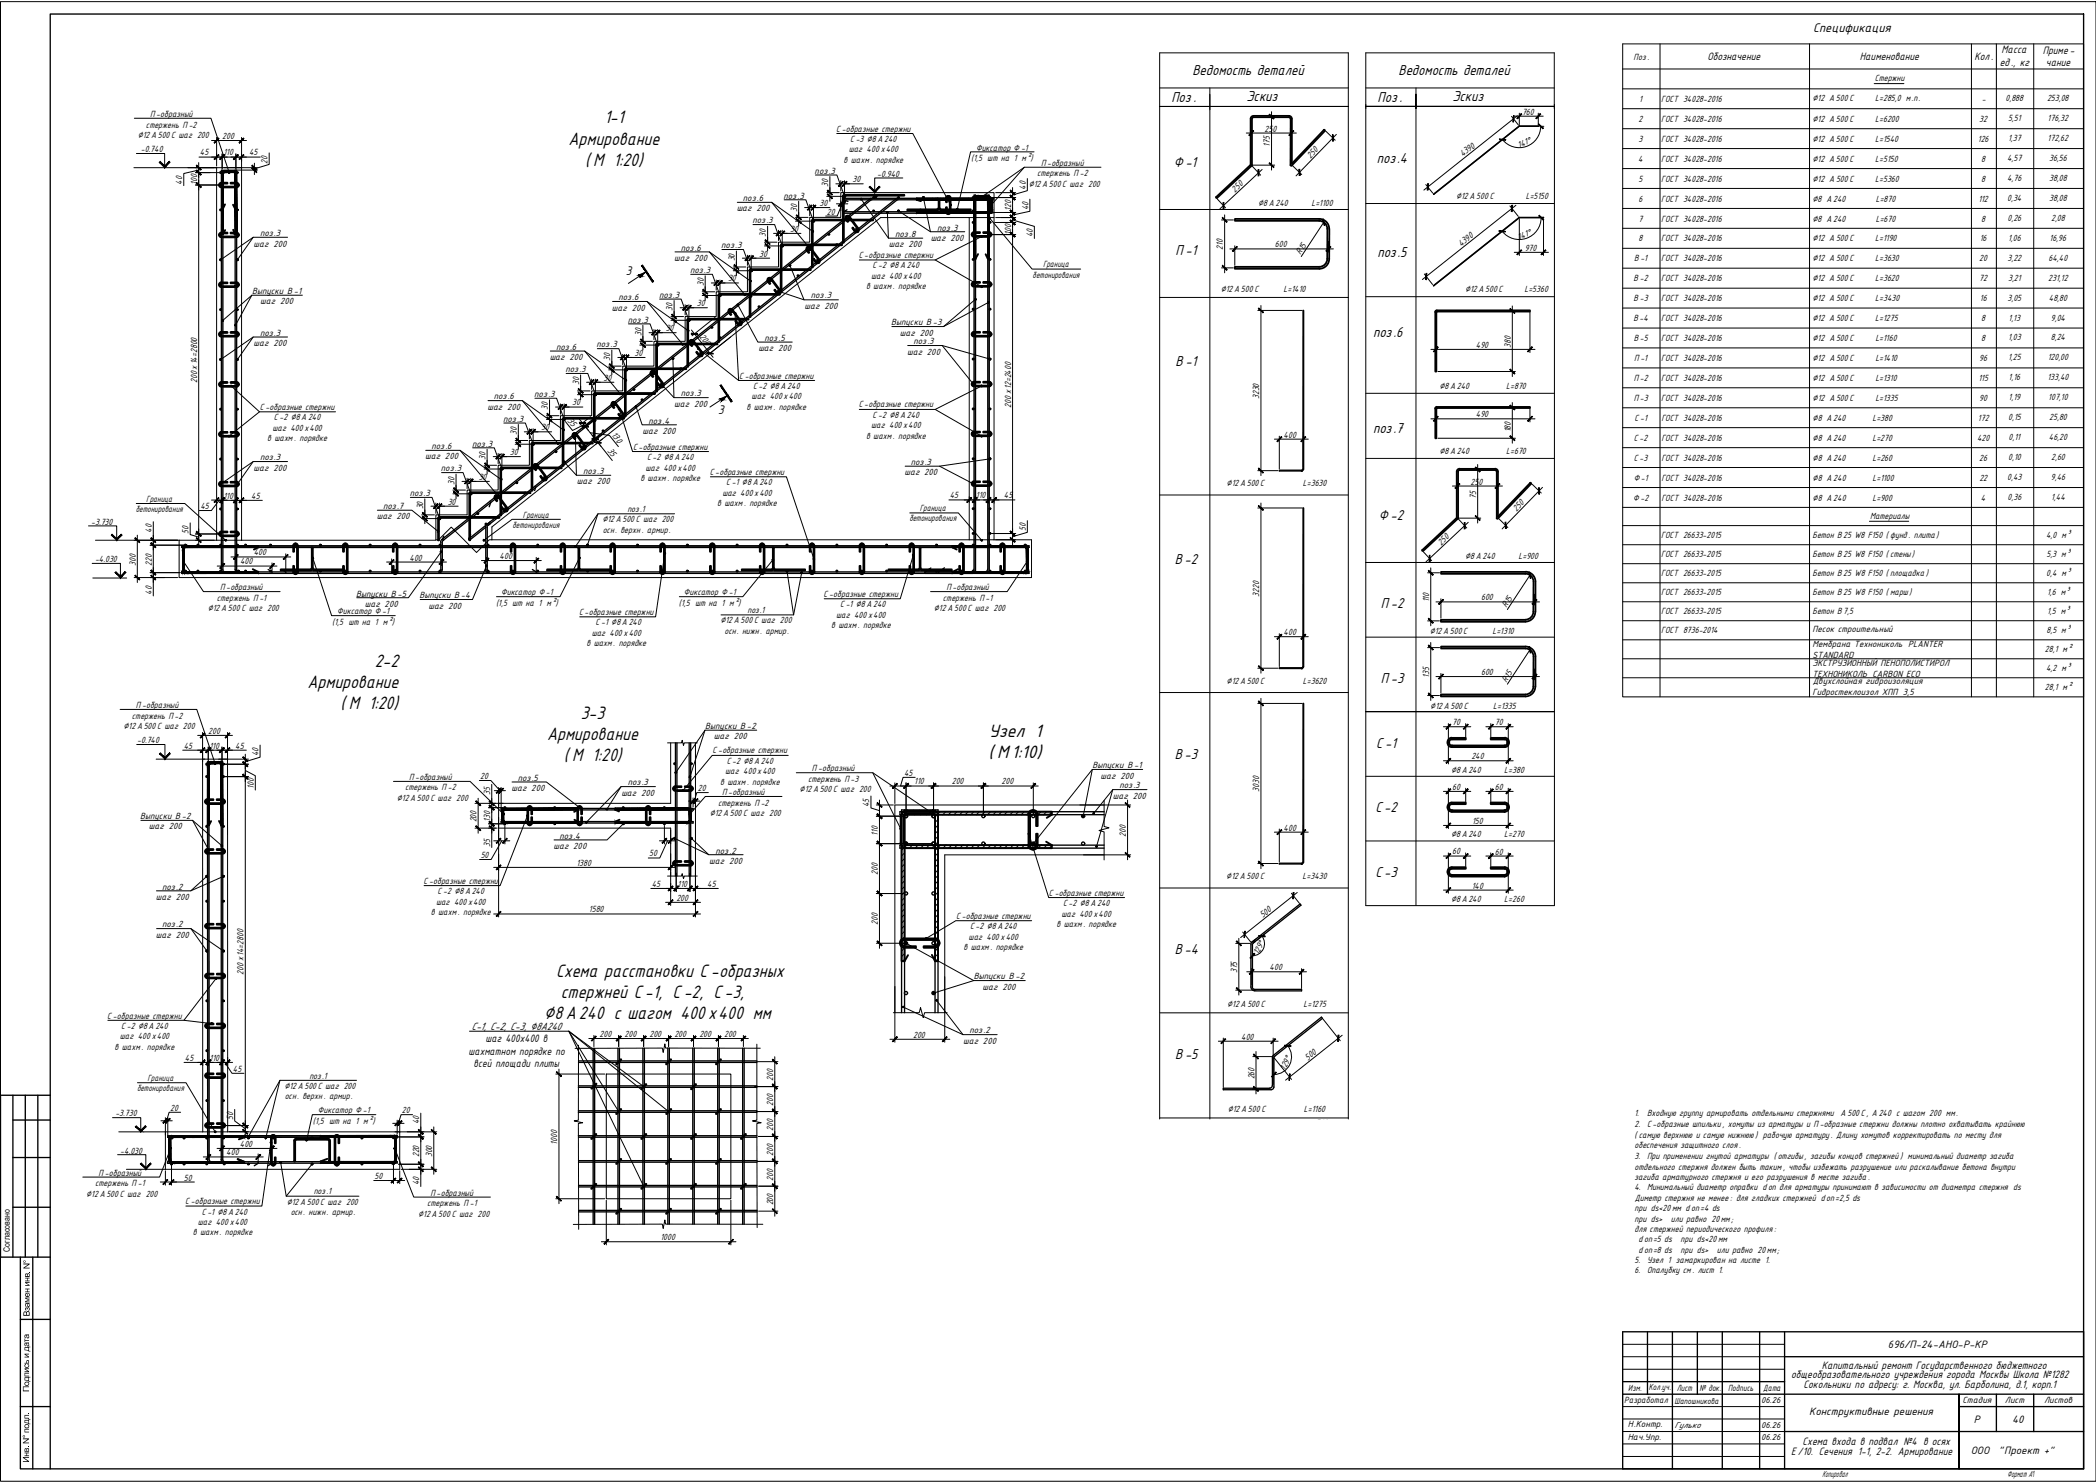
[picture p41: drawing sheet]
<svg xmlns="http://www.w3.org/2000/svg" width="594mm" height="420mm" viewBox="0 0 594 420" stroke-linecap="round" stroke-linejoin="round" font-family="sans-serif">
<defs><g id="words">
<g font-size="5.7">
<text x="171.3" y="35">1-1</text>
<text x="161.1" y="41">Армирование</text>
<text x="165.8" y="47">( М 1:20)</text>
<text x="106.2" y="189.1">2-2</text>
<text x="87.1" y="195.1">Армирование</text>
<text x="96.5" y="201.1">( М 1:20)</text>
<text x="164.6" y="203.7">3-3</text>
<text x="155.1" y="209.7">Армирование</text>
<text x="280.3" y="208.9">Узел 1</text>
<text x="159.8" y="215.8">( М 1:20)</text>
<text x="280.2" y="214.9">( М1:10)</text>
<text x="157.6" y="277.1">Схема расстановки С -образных</text>
<text x="159" y="283">стержней С -1, С -2, С -3,</text>
<text x="154.3" y="288.9">∅8 А240 с шагом 400х400 мм</text>
</g>
<g font-size="4.5">
<text x="338" y="21.3">Ведомость деталей</text>
<text x="396.4" y="21.3">Ведомость деталей</text>
<text x="332" y="28.8">Поз.</text>
<text x="353.3" y="28.6">Эскиз</text>
<text x="390.5" y="28.8">Поз.</text>
<text x="411.7" y="28.6">Эскиз</text>
<text x="332.7" y="47.4">Ф-1</text>
<text x="390.3" y="46.3">поз.4</text>
<text x="333.2" y="72.4">П-1</text>
<text x="390.4" y="72.8">поз.5</text>
<text x="389.2" y="95.5">поз.6</text>
<text x="333.2" y="103.8">В-1</text>
<text x="389.2" y="122.8">поз.7</text>
<text x="390.8" y="147.4">Ф-2</text>
<text x="333" y="159.8">В-2</text>
<text x="391.4" y="172.5">П-2</text>
<text x="391.4" y="193.7">П-3</text>
<text x="333" y="215.2">В-3</text>
<text x="390.1" y="212">С-1</text>
<text x="389.8" y="230.3">С-2</text>
<text x="389.8" y="248.7">С-3</text>
<text x="333" y="270.4">В-4</text>
<text x="333.1" y="300.2">В-5</text>
</g>
<g font-size="4">
<text x="513.9" y="9.1">Спецификация</text>
<text x="177.4" y="78">3</text>
<text x="203.6" y="117.4">3</text>
</g>
<g font-size="3.4">
<text x="483.9" y="17.1">Обозначение</text>
<text x="527.2" y="17.1">Наименование</text>
<text x="559.6" y="17.1">Кол.</text>
<text x="567.3" y="15.1">Масса</text>
<text x="579" y="15.3">Приме-</text>
<text x="566.8" y="18.6">ед., кг</text>
<text x="579.9" y="18.8">чание</text>
<text x="516.4" y="388">Капитальный ремонт Государственного бюджетного</text>
<text x="507.7" y="390.8">общеобразовательного учреждения города Москвы Школа №1282</text>
<text x="511.2" y="393.6">Сокольники по адресу: г. Москва, ул. Барболина, д.1, корп.1</text>
<text x="507.7" y="412.4">Е /10. Сечения 1-1, 2-2. Армирование</text>
<text x="510.9" y="409.7">Схема входа в подвал №4 в осях</text>
</g>
<g font-size="3.3">
<text x="133.6" y="291.9">С-1, С-2, С-3, ∅8А240</text>
<text x="132.8" y="299">шахматном порядке по</text>
<text x="137.6" y="295.4">шаг 400х400 в</text>
<text x="134.3" y="302.5">всей площади плиты</text>
<text x="535.1" y="382.2">696/П-24-АНО-Р-КР</text>
<text x="512.8" y="401.3">Конструктивные решения</text>
<text x="559.4" y="403.4">Р</text>
<text x="570.3" y="403.4">40</text>
<text x="558.6" y="412.2">ООО</text>
<text x="566.5" y="412.2">&quot;Проект +&quot;</text>
</g>
<g font-size="2.8">
<text x="463" y="16.9">Поз.</text>
<text x="531.4" y="23">Стержни</text>
<text x="464.6" y="28.9">1</text>
<text x="470.8" y="28.9">ГОСТ 34028-2016</text>
<text x="513.7" y="28.7">∅12 А 500 С</text>
<text x="531.5" y="28.7">L=285,0 м.п.</text>
<text x="561.7" y="28.9">-</text>
<text x="568.4" y="28.7">0,888</text>
<text x="580.2" y="28.7">253,08</text>
<text x="42.5" y="33.2">П-образный</text>
<text x="431.4" y="32.5">760</text>
<text x="464.4" y="34.5">2</text>
<text x="470.8" y="34.5">ГОСТ 34028-2016</text>
<text x="513.7" y="34.5">∅12 А 500 С</text>
<text x="531.5" y="34.5">L=6200</text>
<text x="561" y="34.5">32</text>
<text x="569.1" y="34.4">5,51</text>
<text x="580.4" y="34.4">176,32</text>
<text x="39" y="39.1">∅12А 500 С шаг 200</text>
<text x="41.4" y="36.2">стержень П -2</text>
<text x="63" y="39.4">200</text>
<text x="237" y="37.3">С -образные стержни</text>
<text x="241" y="40.3">С-3 ∅8А 240</text>
<text x="358.4" y="37.3">250</text>
<text x="359.9" y="41.7" transform="rotate(-90 359.9 41.7)">175</text>
<text x="430.5" y="41.8" transform="rotate(-19 430.5 41.8)">141°</text>
<text x="464.4" y="40.2">3</text>
<text x="470.9" y="40.2">ГОСТ 34028-2016</text>
<text x="513.7" y="40.2">∅12 А 500 С</text>
<text x="531.5" y="40.2">L=1540</text>
<text x="560.6" y="40.2">126</text>
<text x="569.1" y="40">1,37</text>
<text x="580.4" y="40">172,62</text>
<text x="39.9" y="43.2">-0.740</text>
<text x="56.7" y="44.1">45</text>
<text x="63.3" y="44.1">110</text>
<text x="70.6" y="44.1">45</text>
<text x="75.8" y="46.4" transform="rotate(-90 75.8 46.4)">20</text>
<text x="239.1" y="46.1">в шахм. порядке</text>
<text x="240.6" y="43.2">шаг 400 х400</text>
<text x="275.3" y="45.7">(1,5 шт на 1 м²)</text>
<text x="276.7" y="42.7">Фиксатор Ф -1</text>
<text x="295.1" y="47.1">П-образный</text>
<text x="371.4" y="45" transform="rotate(-46 371.4 45)">250</text>
<text x="414.6" y="44.6" transform="rotate(-39 414.6 44.6)">4390</text>
<text x="464.3" y="45.8">4</text>
<text x="470.9" y="45.8">ГОСТ 34028-2016</text>
<text x="513.7" y="45.8">∅12 А 500 С</text>
<text x="531.5" y="45.8">L=5150</text>
<text x="561.5" y="45.8">8</text>
<text x="568.9" y="45.7">4,57</text>
<text x="580.8" y="45.7">36,56</text>
<text x="51.6" y="52.3" transform="rotate(-90 51.6 52.3)">40</text>
<text x="55.9" y="52.5" transform="rotate(-90 55.9 52.5)">100</text>
<text x="230.9" y="49.3">поз.3</text>
<text x="234.8" y="53" transform="rotate(-90 234.8 53)">30</text>
<text x="241.7" y="51.7">30</text>
<text x="248.6" y="50.2">-0.940</text>
<text x="290.8" y="53.8" transform="rotate(-90 290.8 53.8)">40</text>
<text x="291.6" y="53">∅12А 500 С шаг 200</text>
<text x="293.9" y="50">стержень П -2</text>
<text x="464.4" y="51.5">5</text>
<text x="470.9" y="51.5">ГОСТ 34028-2016</text>
<text x="513.7" y="51.5">∅12 А 500 С</text>
<text x="531.5" y="51.5">L=5360</text>
<text x="561.5" y="51.5">8</text>
<text x="568.9" y="51.3">4,76</text>
<text x="580.8" y="51.3">38,08</text>
<text x="208.8" y="59.9">шаг 200</text>
<text x="210.6" y="57">поз.6</text>
<text x="222.1" y="56.3">поз.3</text>
<text x="232.3" y="58.4">30</text>
<text x="286.6" y="59.9" transform="rotate(-90 286.6 59.9)">120</text>
<text x="291.5" y="59.6" transform="rotate(-90 291.5 59.6)">40</text>
<text x="350" y="54.6" transform="rotate(-43 350 54.6)">250</text>
<text x="356.6" y="58.5">∅8А240</text>
<text x="371.7" y="58.5">L=1100</text>
<text x="412.7" y="56.4">∅12А500С</text>
<text x="432.4" y="56.4">L=5150</text>
<text x="464.4" y="57.2">6</text>
<text x="470.9" y="57.2">ГОСТ 34028-2016</text>
<text x="513.7" y="57.2">∅8 А 240</text>
<text x="531.7" y="57.2">L=870</text>
<text x="560.7" y="57.2">112</text>
<text x="568.9" y="57">0,34</text>
<text x="580.8" y="57">38,08</text>
<text x="213.2" y="63.3">поз.3</text>
<text x="224" y="65.7">30</text>
<text x="225.9" y="60.1" transform="rotate(-90 225.9 60.1)">30</text>
<text x="234.3" y="60.8">20</text>
<text x="265.6" y="65.4">поз.3</text>
<text x="464.4" y="62.8">7</text>
<text x="470.9" y="62.8">ГОСТ 34028-2016</text>
<text x="513.7" y="62.8">∅8 А 240</text>
<text x="531.7" y="62.8">L=670</text>
<text x="561.5" y="62.8">8</text>
<text x="569" y="62.6">0,26</text>
<text x="581.3" y="62.6">2,08</text>
<text x="71.9" y="69.9">шаг 200</text>
<text x="73.7" y="66.9">поз.3</text>
<text x="192.9" y="71.1">поз.6</text>
<text x="204.4" y="70.4">поз.3</text>
<text x="217.1" y="67.1" transform="rotate(-90 217.1 67.1)">30</text>
<text x="251.9" y="70.1">шаг 200</text>
<text x="253.7" y="67.1">поз.8</text>
<text x="263.8" y="68.3">шаг 200</text>
<text x="286.6" y="66.5" transform="rotate(-90 286.6 66.5)">100</text>
<text x="292.7" y="67.3" transform="rotate(-90 292.7 67.3)">40</text>
<text x="346.6" y="70.9" transform="rotate(-90 346.6 70.9)">210</text>
<text x="361.3" y="70.1">600</text>
<text x="414.1" y="70" transform="rotate(-39 414.1 70)">4390</text>
<text x="430.5" y="67.9" transform="rotate(-19 430.5 67.9)">141°</text>
<text x="432.2" y="71.1">970</text>
<text x="464.4" y="68.5">8</text>
<text x="470.9" y="68.5">ГОСТ 34028-2016</text>
<text x="513.7" y="68.5">∅12 А 500 С</text>
<text x="531.5" y="68.5">L=1190</text>
<text x="561.2" y="68.5">16</text>
<text x="569.2" y="68.3">1,06</text>
<text x="580.9" y="68.3">16,96</text>
<text x="191.1" y="74">шаг 200</text>
<text x="195.6" y="77.4">поз.3</text>
<text x="208.3" y="74.1" transform="rotate(-90 208.3 74.1)">30</text>
<text x="215.2" y="72.8">30</text>
<text x="243.4" y="73.2">С-образные стержни</text>
<text x="247.3" y="76.1">С -2 ∅8А 240</text>
<text x="295.6" y="75.8">Граница</text>
<text x="368.6" y="72.3" transform="rotate(-56 368.6 72.3)">R15</text>
<text x="463.2" y="74.1">В -1</text>
<text x="470.9" y="74.1">ГОСТ 34028-2016</text>
<text x="513.7" y="74.1">∅12 А 500 С</text>
<text x="531.5" y="74.1">L=3630</text>
<text x="561" y="74.1">20</text>
<text x="569" y="73.9">3,22</text>
<text x="580.6" y="73.9">64,40</text>
<text x="71.5" y="83.4">Выпуски В -1</text>
<text x="199.4" y="81.2" transform="rotate(-90 199.4 81.2)">30</text>
<text x="206.3" y="79.8">30</text>
<text x="245.5" y="82">в шахм. порядке</text>
<text x="246.9" y="79">шаг 400 х400</text>
<text x="292.7" y="78.7">бетонирования</text>
<text x="346" y="82.7">∅12А500С</text>
<text x="363.8" y="82.7">L=1410</text>
<text x="415.2" y="82.8">∅12А500С</text>
<text x="432.1" y="82.8">L=5360</text>
<text x="463" y="79.8">В-2</text>
<text x="470.9" y="79.8">ГОСТ 34028-2016</text>
<text x="513.7" y="79.8">∅12 А 500 С</text>
<text x="531.5" y="79.8">L=3620</text>
<text x="561" y="79.8">72</text>
<text x="569.2" y="79.6">3,21</text>
<text x="580.6" y="79.6">231,12</text>
<text x="73.8" y="86.3">шаг 200</text>
<text x="173.5" y="88.1">шаг 200</text>
<text x="175.3" y="85.1">поз.6</text>
<text x="186.8" y="84.4">поз.3</text>
<text x="190.6" y="88.2" transform="rotate(-90 190.6 88.2)">30</text>
<text x="197.5" y="86.8">30</text>
<text x="228" y="87.6">шаг 200</text>
<text x="229.8" y="84.6">поз.3</text>
<text x="463" y="85.4">В-3</text>
<text x="470.9" y="85.4">ГОСТ 34028-2016</text>
<text x="513.8" y="85.4">∅12 А 500 С</text>
<text x="531.5" y="85.4">L=3430</text>
<text x="561.2" y="85.4">16</text>
<text x="569" y="85.2">3,05</text>
<text x="580.7" y="85.2">48,80</text>
<text x="73.7" y="95.2">поз.3</text>
<text x="177.9" y="91.4">поз.3</text>
<text x="181.8" y="95.2" transform="rotate(-90 181.8 95.2)">30</text>
<text x="188.7" y="93.9">30</text>
<text x="198.1" y="95.6" transform="rotate(51 198.1 95.6)">200</text>
<text x="252.6" y="92.2">Выпуски В -3</text>
<text x="255.1" y="95.2">шаг 200</text>
<text x="463" y="91.1">В-4</text>
<text x="470.9" y="91.1">ГОСТ 34028-2016</text>
<text x="513.8" y="91.1">∅12 А 500 С</text>
<text x="531.5" y="91.1">L=1275</text>
<text x="561.5" y="91.1">8</text>
<text x="569.3" y="90.9">1,13</text>
<text x="581.3" y="90.9">9,04</text>
<text x="71.9" y="98.1">шаг 200</text>
<text x="157.6" y="99.2">поз.6</text>
<text x="169.1" y="98.5">поз.3</text>
<text x="179.8" y="100.9">30</text>
<text x="214.9" y="99.6">шаг 200</text>
<text x="216.7" y="96.6">поз.5</text>
<text x="257.1" y="100.6">шаг 200</text>
<text x="258.9" y="97.6">поз.3</text>
<text x="418.3" y="98.6">490</text>
<text x="428.2" y="98.6" transform="rotate(-90 428.2 98.6)">380</text>
<text x="463" y="96.7">В-5</text>
<text x="470.9" y="96.7">ГОСТ 34028-2016</text>
<text x="513.8" y="96.7">∅12 А 500 С</text>
<text x="531.5" y="96.7">L=1160</text>
<text x="561.5" y="96.7">8</text>
<text x="569.2" y="96.5">1,03</text>
<text x="581.3" y="96.5">8,24</text>
<text x="155.8" y="102.2">шаг 200</text>
<text x="160.3" y="105.5">поз.3</text>
<text x="171" y="107.9">30</text>
<text x="172.9" y="102.2" transform="rotate(-90 172.9 102.2)">30</text>
<text x="209.5" y="107.4">С -образные стержни</text>
<text x="463.2" y="102.4">П -1</text>
<text x="470.9" y="102.4">ГОСТ 34028-2016</text>
<text x="513.8" y="102.4">∅12 А 500 С</text>
<text x="531.5" y="102.4">L=1410</text>
<text x="561" y="102.4">96</text>
<text x="569.2" y="102.2">1,25</text>
<text x="569.3" y="107.8">1,16</text>
<text x="580.3" y="107.8">133,40</text>
<text x="580.4" y="102.2">120,00</text>
<text x="55.9" y="108.6" transform="rotate(-90 55.9 108.6)">200 х14=2800</text>
<text x="140" y="113.2">поз.6</text>
<text x="151.4" y="112.5">поз.3</text>
<text x="164.1" y="109.3" transform="rotate(-90 164.1 109.3)">30</text>
<text x="192.9" y="112.4">поз.3</text>
<text x="213" y="113.2">шаг 400х400</text>
<text x="213.5" y="110.3">С-2 ∅8 А 240</text>
<text x="356.9" y="113.2" transform="rotate(-90 356.9 113.2)">3230</text>
<text x="408" y="110.2">∅8 А240</text>
<text x="426.9" y="110.2">L=870</text>
<text x="463" y="108">П-2</text>
<text x="463" y="113.7">П-3</text>
<text x="470.9" y="108">ГОСТ 34028-2016</text>
<text x="470.9" y="113.7">ГОСТ 34028-2016</text>
<text x="513.8" y="108">∅12 А 500 С</text>
<text x="513.8" y="113.7">∅12 А 500 С</text>
<text x="531.5" y="108">L=1310</text>
<text x="531.5" y="113.7">L=1335</text>
<text x="560.7" y="108">115</text>
<text x="561" y="113.7">90</text>
<text x="569.3" y="113.5">1,19</text>
<text x="580.6" y="113.5">107,10</text>
<text x="73.7" y="116.2">С-образные стержни</text>
<text x="77.6" y="119.2">С -2 ∅8А 240</text>
<text x="138.1" y="116.2">шаг 200</text>
<text x="142.6" y="119.6">поз.3</text>
<text x="155.3" y="116.3" transform="rotate(-90 155.3 116.3)">30</text>
<text x="160.8" y="119.5" transform="rotate(51 160.8 119.5)">35</text>
<text x="162.2" y="114.9">30</text>
<text x="191.1" y="115.4">шаг 200</text>
<text x="211.6" y="116.2">в шахм. порядке</text>
<text x="243.4" y="115.5">С-образные стержни</text>
<text x="247.3" y="118.5">С -2 ∅8А 240</text>
<text x="286.6" y="115.6" transform="rotate(-90 286.6 115.6)">200 х12=2400</text>
<text x="418.3" y="118.3">490</text>
<text x="463.3" y="119.3">С -1</text>
<text x="470.9" y="119.3">ГОСТ 34028-2016</text>
<text x="513.8" y="119.3">∅8 А 240</text>
<text x="530.7" y="119.3">L=380</text>
<text x="560.6" y="119.3">172</text>
<text x="569.2" y="119.1">0,15</text>
<text x="580.8" y="119.1">25,80</text>
<text x="75.8" y="125.1">в шахм . порядке</text>
<text x="77.2" y="122.1">шаг 400 х400</text>
<text x="146.5" y="123.3" transform="rotate(-90 146.5 123.3)">30</text>
<text x="153.4" y="122">30</text>
<text x="173.2" y="123.4" transform="rotate(51 173.2 123.4)">130</text>
<text x="182.1" y="123">шаг 200</text>
<text x="183.8" y="120.1">поз.4</text>
<text x="245.5" y="124.4">в шахм. порядке</text>
<text x="246.9" y="121.5">шаг 400 х400</text>
<text x="363.8" y="124.1">400</text>
<text x="428.2" y="122.6" transform="rotate(-90 428.2 122.6)">180</text>
<text x="463.1" y="125">С -2</text>
<text x="470.9" y="125">ГОСТ 34028-2016</text>
<text x="513.8" y="125">∅8 А 240</text>
<text x="530.7" y="125">L=270</text>
<text x="560.4" y="125">420</text>
<text x="569.3" y="124.8">0,11</text>
<text x="580.7" y="124.8">46,20</text>
<text x="73.7" y="130.5">поз.3</text>
<text x="120.5" y="130.3">шаг 200</text>
<text x="122.3" y="127.3">поз.6</text>
<text x="133.8" y="126.6">поз.3</text>
<text x="137.6" y="130.3" transform="rotate(-90 137.6 130.3)">30</text>
<text x="144.5" y="129">30</text>
<text x="172.1" y="127.9" transform="rotate(52 172.1 127.9)">35</text>
<text x="179.4" y="127.5">С-образные стержни</text>
<text x="183.4" y="130.4">С-2 ∅8А 240</text>
<text x="258.2" y="131.8">поз.3</text>
<text x="408" y="128.7">∅8 А240</text>
<text x="426.9" y="128.7">L=670</text>
<text x="463.1" y="130.6">С -3</text>
<text x="470.9" y="130.6">ГОСТ 34028-2016</text>
<text x="513.8" y="130.6">∅8 А 240</text>
<text x="530.7" y="130.6">L=260</text>
<text x="561" y="130.6">26</text>
<text x="569.2" y="130.4">0,10</text>
<text x="581.4" y="130.4">2,60</text>
<text x="71.9" y="133.5">шаг 200</text>
<text x="125" y="133.6">поз.3</text>
<text x="128.8" y="137.4" transform="rotate(-90 128.8 137.4)">30</text>
<text x="135.7" y="136">30</text>
<text x="163.5" y="137.3">шаг 200</text>
<text x="165.3" y="134.4">поз.3</text>
<text x="181.5" y="136.4">в шахм . порядке</text>
<text x="183" y="133.4">шаг 400 х400</text>
<text x="201.2" y="134.7">С-образные стержни</text>
<text x="205.9" y="137.6">С -1 ∅8 А 240</text>
<text x="256.3" y="134.7">шаг 200</text>
<text x="347.7" y="137.8">∅12А500С</text>
<text x="369.3" y="137.8">L=3630</text>
<text x="416.8" y="137.4">250</text>
<text x="463.1" y="136.3">Ф-1</text>
<text x="470.9" y="136.3">ГОСТ 34028-2016</text>
<text x="513.8" y="136.3">∅8 А 240</text>
<text x="530.7" y="136.3">L=1100</text>
<text x="561" y="136.3">22</text>
<text x="568.9" y="136.1">0,43</text>
<text x="581.3" y="136.1">9,46</text>
<text x="41.5" y="142.2">Граница</text>
<text x="63.3" y="141.4">110</text>
<text x="71.2" y="141.4">45</text>
<text x="116.1" y="140.7">поз.3</text>
<text x="126.9" y="143">30</text>
<text x="203.3" y="143.5">в шахм . порядке</text>
<text x="204.7" y="140.5">шаг 400 х400</text>
<text x="269.2" y="141.3">45</text>
<text x="276.6" y="141.3">110</text>
<text x="284.5" y="141.3">45</text>
<text x="418.4" y="141.4" transform="rotate(-90 418.4 141.4)">75</text>
<text x="462.9" y="141.9">Ф -2</text>
<text x="470.9" y="141.9">ГОСТ 34028-2016</text>
<text x="513.8" y="141.9">∅8 А 240</text>
<text x="530.7" y="141.9">L=900</text>
<text x="561.5" y="141.9">4</text>
<text x="569" y="141.7">0,36</text>
<text x="581.4" y="141.7">1,44</text>
<text x="25.8" y="148.8">-3.730</text>
<text x="38.5" y="145.2">бетонирования</text>
<text x="56.8" y="144.3">45</text>
<text x="106.8" y="147.2">шаг 200</text>
<text x="108.6" y="144.3">поз.7</text>
<text x="120" y="144.4" transform="rotate(-90 120 144.4)">30</text>
<text x="145.3" y="149.6">бетонирования</text>
<text x="148.2" y="146.7">Граница</text>
<text x="170.7" y="148.1">∅12А 500 С шаг 200</text>
<text x="177.8" y="145.1">поз.1</text>
<text x="257.7" y="147.8">бетонирования</text>
<text x="260.7" y="144.9">Граница</text>
<text x="429.8" y="145.1" transform="rotate(-46 429.8 145.1)">250</text>
<text x="530" y="147.1">Материалы</text>
<text x="43" y="151" transform="rotate(-90 43 151)">40</text>
<text x="53.4" y="151.3" transform="rotate(-90 53.4 151.3)">50</text>
<text x="170.8" y="151">осн. верхн . армир.</text>
<text x="290.8" y="150.6" transform="rotate(-90 290.8 150.6)">50</text>
<text x="408.4" y="154.7" transform="rotate(-43 408.4 154.7)">250</text>
<text x="470.8" y="152.6">ГОСТ 26633-2015</text>
<text x="513.7" y="152.4">Бетон В25 W8 F150 ( фунд. плита)</text>
<text x="579.9" y="152.4">4,0 м³</text>
<text x="26.9" y="159.4">-4.030</text>
<text x="38.5" y="160.4" transform="rotate(-90 38.5 160.4)">300</text>
<text x="43" y="160.4" transform="rotate(-90 43 160.4)">220</text>
<text x="68" y="160">400</text>
<text x="71.9" y="157.5">400</text>
<text x="116.1" y="158.9">400</text>
<text x="141.6" y="158.5">400</text>
<text x="415.3" y="158.5">∅8 А240</text>
<text x="430.4" y="158.5">L=900</text>
<text x="470.8" y="158">ГОСТ 26633-2015</text>
<text x="513.7" y="158">Бетон В25 W8 F150 ( стены)</text>
<text x="580" y="157.8">5,3 м³</text>
<text x="62.4" y="167.3">П-образный</text>
<text x="268.2" y="167.3">П-образный</text>
<text x="470.9" y="163.4">ГОСТ 26633-2015</text>
<text x="513.7" y="163.4">Бетон В25 W8 F150 ( площадка)</text>
<text x="579.9" y="163.2">0,4 м³</text>
<text x="43" y="168.7" transform="rotate(-90 43 168.7)">40</text>
<text x="58.9" y="173.2">∅12 А 500 С шаг 200</text>
<text x="61.4" y="170.3">стержень П-1</text>
<text x="100.9" y="169.1">Выпуски В -5</text>
<text x="103.4" y="172">шаг 200</text>
<text x="118.9" y="169.6">Выпуски В -4</text>
<text x="121.4" y="172.6">шаг 200</text>
<text x="140.6" y="171.9">(1,5 шт на 1 м²)</text>
<text x="142" y="168.8">Фиксатор Ф-1</text>
<text x="192.4" y="171.9">(1,5 шт на 1 м²)</text>
<text x="193.9" y="168.8">Фиксатор Ф-1</text>
<text x="211.9" y="173.8">поз.1</text>
<text x="233.4" y="169.2">С -образные стержни</text>
<text x="238.1" y="172.2">С -1 ∅8 А 240</text>
<text x="264.7" y="173.2">∅12 А 500 С шаг 200</text>
<text x="267.3" y="170.3">стержень П-1</text>
<text x="356.9" y="169.2" transform="rotate(-90 356.9 169.2)">3220</text>
<text x="405.1" y="170.8" transform="rotate(-90 405.1 170.8)">110</text>
<text x="419.8" y="170.2">600</text>
<text x="427" y="172.3" transform="rotate(-57 427 172.3)">R15</text>
<text x="470.9" y="168.8">ГОСТ 26633-2015</text>
<text x="513.7" y="168.6">Бетон В25 W8 F150 ( марш)</text>
<text x="513.7" y="174">Бетон В7,5</text>
<text x="580.2" y="168.6">1,6 м³</text>
<text x="580.2" y="174">1,5 м³</text>
<text x="94.2" y="177.2">(1,5 шт на 1 м²)</text>
<text x="95.6" y="174.2">Фиксатор Ф-1</text>
<text x="164.1" y="174.4">С-образные стержни</text>
<text x="168.8" y="177.3">С -1 ∅8 А 240</text>
<text x="204.2" y="176.7">∅12 А 500 С шаг 200</text>
<text x="205.3" y="179.7">осн. нижн. армир.</text>
<text x="235.6" y="178.1">в шахм. порядке</text>
<text x="237" y="175.1">шаг 400 х400</text>
<text x="405.2" y="179.7">∅12А500С</text>
<text x="423" y="179.7">L=1310</text>
<text x="470.9" y="174.2">ГОСТ 26633-2015</text>
<text x="470.9" y="179.6">ГОСТ 8736-2014</text>
<text x="513.7" y="179.3">Песок строительный</text>
<text x="580" y="179.4">8,5 м³</text>
<text x="166.2" y="183.2">в шахм. порядке</text>
<text x="167.7" y="180.3">шаг 400 х400</text>
<text x="363.8" y="180.1">400</text>
<text x="513.7" y="183.5">Мембрана Технониколь PLANTER</text>
<text x="579.6" y="184.8">28,1 м²</text>
<text x="419.8" y="191.4">600</text>
<text x="513.7" y="186.4">STANDARD</text>
<text x="513.7" y="188.9">ЭКСТРУЗИОННЫЙ ПЕНОПОЛИСТИРОЛ</text>
<text x="513.7" y="192">ТЕХНОНИКОЛЬ CARBON ECO</text>
<text x="580" y="190.2">4,2 м³</text>
<text x="347.7" y="193.8">∅12А500С</text>
<text x="369.3" y="193.8">L=3620</text>
<text x="405.1" y="192.1" transform="rotate(-90 405.1 192.1)">135</text>
<text x="427" y="193.5" transform="rotate(-57 427 193.5)">R15</text>
<text x="513.7" y="196.9">Гидростеклоизол ХПП 3,5</text>
<text x="513.8" y="194">Двухслойная гидроизоляция</text>
<text x="579.6" y="195.6">28,1 м²</text>
<text x="37.4" y="203.7">стержень П-2</text>
<text x="38.5" y="200.8">П -образный</text>
<text x="405.4" y="201">∅12А500С</text>
<text x="423.2" y="201">L=1335</text>
<text x="35" y="206.7">∅12 А 500С шаг 200</text>
<text x="59" y="208.1">200</text>
<text x="199.9" y="206.6">Выпуски В -2</text>
<text x="202.4" y="209.6">шаг 200</text>
<text x="411.6" y="205.6">70</text>
<text x="423.7" y="205.6">70</text>
<text x="38.9" y="210.8">-0.740</text>
<text x="52.1" y="212.3">45</text>
<text x="59.4" y="212.3">110</text>
<text x="66.7" y="212.3">45</text>
<text x="73.3" y="214.4" transform="rotate(-90 73.3 214.4)">40</text>
<text x="202" y="213.6">С -образные стержни</text>
<text x="417" y="215.2">240</text>
<text x="116" y="221.2">П-образный</text>
<text x="136.1" y="220.9">20</text>
<text x="146.8" y="221.3">поз.5</text>
<text x="205.5" y="219.5">шаг 400х400</text>
<text x="206" y="216.6">С-2 ∅8 А 240</text>
<text x="229" y="221.7">стержень П-3</text>
<text x="230.1" y="218.7">П-образный</text>
<text x="256.3" y="220">45</text>
<text x="309.6" y="217.8">Выпуски В -1</text>
<text x="311.9" y="220.8">шаг 200</text>
<text x="411.3" y="219">∅8А240</text>
<text x="426.4" y="219">L=380</text>
<text x="71.9" y="223.7" transform="rotate(-90 71.9 223.7)">100</text>
<text x="112.5" y="227.1">∅12А 500 С шаг 200</text>
<text x="114.8" y="224.1">стержень П -2</text>
<text x="138.9" y="225.4" transform="rotate(-90 138.9 225.4)">35</text>
<text x="145" y="224.3">шаг 200</text>
<text x="176.1" y="225.6">шаг 200</text>
<text x="177.9" y="222.7">поз.3</text>
<text x="197.8" y="224.3">20</text>
<text x="204.1" y="222.5">в шахм. порядке</text>
<text x="204.7" y="225.5">П-образный</text>
<text x="226.6" y="224.6">∅12А 500С шаг 200</text>
<text x="259.1" y="222.4">110</text>
<text x="269.8" y="222.4">200</text>
<text x="283.9" y="222.4">200</text>
<text x="315.4" y="226.4">шаг 200</text>
<text x="317.3" y="223.5">поз.3</text>
<text x="356.9" y="224.6" transform="rotate(-90 356.9 224.6)">3030</text>
<text x="411.6" y="223.9">60</text>
<text x="423.7" y="223.9">60</text>
<text x="39.8" y="232.2">Выпуски В-2</text>
<text x="135.1" y="233.2" transform="rotate(-90 135.1 233.2)">200</text>
<text x="138.9" y="233" transform="rotate(-90 138.9 233)">130</text>
<text x="201.2" y="231.4">∅12А 500 С шаг 200</text>
<text x="203.5" y="228.4">стержень П -2</text>
<text x="246.4" y="228.8" transform="rotate(-90 246.4 228.8)">45</text>
<text x="417.3" y="233.6">150</text>
<text x="42.2" y="235.2">шаг 200</text>
<text x="158.6" y="237.8">поз.4</text>
<text x="248.8" y="236.9" transform="rotate(-90 248.8 236.9)">110</text>
<text x="319.1" y="237.2" transform="rotate(-90 319.1 237.2)">200</text>
<text x="363.8" y="235.5">400</text>
<text x="411.3" y="237.4">∅8А240</text>
<text x="426.4" y="237.4">L=270</text>
<text x="136.2" y="243.2">50</text>
<text x="138.9" y="240" transform="rotate(-90 138.9 240)">35</text>
<text x="156.9" y="240.7">шаг 200</text>
<text x="163.4" y="245.4">1380</text>
<text x="184" y="242.8">50</text>
<text x="201" y="244.9">шаг 200</text>
<text x="202.8" y="242">поз.2</text>
<text x="411.6" y="242.2">60</text>
<text x="423.7" y="242.3">60</text>
<text x="120.1" y="250.6">С-образные стержни</text>
<text x="184.7" y="251.5">45</text>
<text x="192" y="251.5">110</text>
<text x="200.5" y="251.5">45</text>
<text x="248.8" y="248.2" transform="rotate(-90 248.8 248.2)">200</text>
<text x="347.6" y="249.3">∅12А500 С</text>
<text x="369.2" y="249.3">L=3430</text>
<text x="417.2" y="251.9">140</text>
<text x="44.2" y="255.1">шаг 200</text>
<text x="46" y="252.2">поз.2</text>
<text x="123.6" y="256.5">шаг 400 х400</text>
<text x="124" y="253.5">С -2 ∅8А 240</text>
<text x="191.7" y="255.4">200</text>
<text x="297.3" y="254">С -образные стержни</text>
<text x="301.3" y="256.9">С-2 ∅8 А240</text>
<text x="411.3" y="255.7">∅8А240</text>
<text x="426.4" y="255.7">L=260</text>
<text x="46" y="262.9">поз.2</text>
<text x="122.1" y="259.4">в шахм. порядке</text>
<text x="166.9" y="258.7">1580</text>
<text x="248.8" y="262.3" transform="rotate(-90 248.8 262.3)">200</text>
<text x="271" y="260.5">С -образные стержни</text>
<text x="275" y="263.4">С-2 ∅8А 240</text>
<text x="299.4" y="262.8">в шахм. порядке</text>
<text x="300.9" y="259.8">шаг 400 х400</text>
<text x="357.9" y="260.3" transform="rotate(-38 357.9 260.3)">500</text>
<text x="44.2" y="265.9">шаг 200</text>
<text x="273.1" y="269.3">в шахм. порядке</text>
<text x="274.5" y="266.4">шаг 400 х400</text>
<text x="350.7" y="276" transform="rotate(-90 350.7 276)">375</text>
<text x="356.7" y="270.8" transform="rotate(-64 356.7 270.8)">129°</text>
<text x="359.8" y="275.1">400</text>
<text x="69.1" y="276.3" transform="rotate(-90 69.1 276.3)">200х14=2800</text>
<text x="276" y="277.7">Выпуски В-2</text>
<text x="278.5" y="280.6">шаг 200</text>
<text x="347.8" y="285.5">∅12А500С</text>
<text x="369.5" y="285.5">L=1275</text>
<text x="30.4" y="288.8">С-образные стержни</text>
<text x="34.3" y="291.7">С -2 ∅8А 240</text>
<text x="274.8" y="292.9">поз.2</text>
<text x="32.5" y="297.6">в шахм. порядке</text>
<text x="34" y="294.6">шаг 400 х400</text>
<text x="169.9" y="294">200</text>
<text x="177" y="294">200</text>
<text x="184.1" y="294">200</text>
<text x="191.1" y="294">200</text>
<text x="198.2" y="294">200</text>
<text x="205.2" y="294">200</text>
<text x="258.8" y="294.2">200</text>
<text x="273" y="295.9">шаг 200</text>
<text x="351.8" y="294.7">400</text>
<text x="52.4" y="300.7">45</text>
<text x="59.4" y="300.7">110</text>
<text x="66" y="303.8">45</text>
<text x="87.7" y="305.8">поз.1</text>
<text x="364.3" y="303.6" transform="rotate(-64 364.3 303.6)">129°</text>
<text x="370.6" y="300.7" transform="rotate(-38 370.6 300.7)">500</text>
<text x="38.8" y="309.4">бетонирования</text>
<text x="41.8" y="306.5">Граница</text>
<text x="80.6" y="308.7">∅12А 500С шаг 200</text>
<text x="80.7" y="311.7">осн. верхн . армир.</text>
<text x="219.1" y="306.4" transform="rotate(-90 219.1 306.4)">200</text>
<text x="355.5" y="306" transform="rotate(-90 355.5 306)">260</text>
<text x="32.7" y="316.5">-3.730</text>
<text x="48.2" y="314.9">20</text>
<text x="66.1" y="317.5" transform="rotate(-90 66.1 317.5)">50</text>
<text x="90.1" y="315.7">Фиксатор Ф -1</text>
<text x="113.9" y="315.6">20</text>
<text x="219.1" y="313.5" transform="rotate(-90 219.1 313.5)">200</text>
<text x="348" y="315.3">∅12А500С</text>
<text x="369.6" y="315.3">L=1160</text>
<text x="463.3" y="316.5">1.</text>
<text x="466.8" y="316.5">Входную группу армировать отдельными стержнями А 500 С, А 240 с шагом 200 мм.</text>
<text x="88.7" y="318.7">(1,5 шт на 1 м²)</text>
<text x="118.8" y="318.7" transform="rotate(-90 118.8 318.7)">40</text>
<text x="219.1" y="320.5" transform="rotate(-90 219.1 320.5)">200</text>
<text x="373" y="319.3">760</text>
<text x="463.3" y="319.5">2. С-образные шпильки , хомуты из арматуры и П -образные стержни должны плотно охватывать крайнюю</text>
<text x="463.3" y="322.5">( самую верхнюю и самую нижнюю) рабочую арматуру . Длину хомутов корректировать по месту для</text>
<text x="34.1" y="327.1">-4.030</text>
<text x="64.1" y="327.6">400</text>
<text x="68" y="325.1">400</text>
<text x="118.8" y="328.1" transform="rotate(-90 118.8 328.1)">220</text>
<text x="122.5" y="328.1" transform="rotate(-90 122.5 328.1)">300</text>
<text x="158" y="324.5" transform="rotate(-90 158 324.5)">1000</text>
<text x="219.1" y="327.6" transform="rotate(-90 219.1 327.6)">200</text>
<text x="463.3" y="325.5">обеспечения защитного слоя .</text>
<text x="463.3" y="328.6">3. При применении гнутой арматуры ( отгибы, загибы концов стержней) минимальный диаметр загиба</text>
<text x="28" y="333.3">П-образный</text>
<text x="52.1" y="334.7">50</text>
<text x="106.2" y="334.3">50</text>
<text x="219.1" y="334.7" transform="rotate(-90 219.1 334.7)">200</text>
<text x="463.3" y="331.6">отдельного стержня должен быть таким , чтобы избежать разрушение или раскалывание бетона внутри</text>
<text x="463.3" y="334.6">загиба арматурного стержня и его разрушения в месте загиба .</text>
<text x="24.4" y="339.3">∅12 А 500С шаг 200</text>
<text x="27" y="336.3">стержень П-1</text>
<text x="52.5" y="341.4">С -образные стержни</text>
<text x="81.3" y="341.5">∅12А 500С шаг 200</text>
<text x="88.9" y="338.6">поз.1</text>
<text x="118.8" y="336.1" transform="rotate(-90 118.8 336.1)">40</text>
<text x="121" y="342">стержень П -1</text>
<text x="122" y="339">П-образный</text>
<text x="219.1" y="341.8" transform="rotate(-90 219.1 341.8)">200</text>
<text x="463.3" y="337.5">4. Минимальный диаметр оправки dоп для арматуры принимают в зависимости от диаметра стержня ds</text>
<text x="463.4" y="340.4">Диметр стержня не менее : для гладких стержней dоп=2,5 ds</text>
<text x="56.1" y="347.3">шаг 400 х400</text>
<text x="57.2" y="344.3">С-1 ∅8 А 240</text>
<text x="82.4" y="344.5">осн. нижн. армир.</text>
<text x="118.5" y="344.9">∅12А 500С шаг 200</text>
<text x="463.3" y="343.4">при ds&lt;20 мм d оп=4 ds</text>
<text x="463.3" y="346.3">при ds&gt;</text>
<text x="473.6" y="346.3">или равно 20мм;</text>
<text x="54.6" y="350.2">в шахм. порядке</text>
<text x="187.2" y="351.6">1000</text>
<text x="463.3" y="349.2">для стержней периодического профиля :</text>
<text x="464.4" y="352.2">d оп=5 ds</text>
<text x="476.3" y="352.2">при ds&lt;20 мм</text>
<text x="463.3" y="358.1">5. Узел 1 замаркирован на листе 1.</text>
<text x="464.4" y="355.1">d оп=8 ds</text>
<text x="476.3" y="355.1">при ds&gt;</text>
<text x="486.6" y="355.1">или равно 20мм;</text>
<text x="463.3" y="361">6. Опалубку см. лист 1.</text>
</g>
<g font-size="2.7">
<text x="461.5" y="394.4">Изм.</text>
<text x="467.3" y="394.1">Колуч.</text>
<text x="470.7" y="394.1">.</text>
<text x="475.2" y="394.4">Лист</text>
<text x="481.7" y="394.4">№ док.</text>
<text x="489.8" y="394.4">Подпись</text>
<text x="499.8" y="394.3">Дата</text>
<text x="460.3" y="397.6">Разработал</text>
<text x="556.2" y="397.9">Стадия</text>
<text x="568.3" y="397.9">Лист</text>
<text x="579.4" y="397.9">Листов</text>
<text x="461.4" y="404.7">Н.Контр.</text>
<text x="461.4" y="408.2">Нач.Упр.</text>
<text x="516.4" y="418.8">Копировал</text>
<text x="568.9" y="418.8">Формат А1</text>
</g>
<g font-size="2.6">
<text x="474.6" y="398.1">Шапошникова</text>
<text x="499.2" y="397.7">06.26</text>
<text x="474.6" y="404.9">Гулько</text>
<text x="499.2" y="404.7">06.26</text>
<text x="499.2" y="408.3">06.26</text>
</g>
<g font-size="2.5">
<text x="2.8" y="354.8" transform="rotate(-90 2.8 354.8)">Согласовано</text>
<text x="8.4" y="361.8" transform="rotate(-90 8.4 361.8)">N°.</text>
<text x="8.4" y="371.5" transform="rotate(-90 8.4 371.5)">инв</text>
<text x="8.2" y="392.7" transform="rotate(-90 8.2 392.7)">и</text>
<text x="8.2" y="401.1" transform="rotate(-90 8.2 401.1)">.</text>
<text x="8.2" y="407.2" transform="rotate(-90 8.2 407.2)">подл</text>
<text x="8.2" y="414.7" transform="rotate(-90 8.2 414.7)">Инв N°.</text>
</g>
</g></defs>
<path d="M123.5 153v-7h8.9v-7.1h8.8v-7h8.8v-7h8.8v-7h8.9v-7.1h8.8v-7h8.8v-7h8.9v-7.1h8.8v-7h8.9v-7h8.8v-7h8.8v-7.1h8.8v-7h43.4v98.4h10.7v10.7h-241.6v-10.5h10.6v-105.7h7.1v105.7h55M139.4 149.4l110.2-87.7h25.1v91.3h-135.3zM57.4 215.2h7.1v105.7h48.8v10.6h-66.4v-10.6h10.6zM312.9 228.2h-59.3v58.9M312.9 242.4h-45.1v44.7" fill="none" stroke="#000" stroke-width=".28"/>
<g fill="none" stroke="#000" stroke-width=".28">
<path d="M60 39.8h9.9M61.4 38.9v8.2M68.5 38.9v8.7M37.9 47.5h23.5M55.4 48.9h6.7M55.4 52.5h6.7M56.3 48.2l-4.2 1v3.4M56.3 46.1v108.5M56.4 44.5h17.4M63 43.6v4.2M63.4 47.5h9.6M63.4 48.2h9.6"/>
<path d="M66.9 43.6v4.2M72.1 48.2v-.7v.7M72.1 46.3v1.2M72.1 48.2v1.3M76.3 43.3v3.3l-4.2 1.3M237.1 57.8h1.2M238.3 56.9v2.8M238.7 57.8l-1.4 3.5h-3.3M239 57.8h-.7h.7M239 56.9v2.8M239 57.8h1.3M281 56h6.9"/>
<path d="M282.2 54.6h5.7M287 53.2v14.7M291.2 50.6v3.5l-4.2 1.2M291.9 56.5v3.4l-4.9 1.1M274.7 61.7h7M281 66.5h6.9M281.5 60.2h6.4M282 63.1h5.9M282.2 61.7h5.7M287 62.4l6.2 1.8v3.4M196 93.6l6.1 7.7M202.7 90l-6.6 5.2"/>
<path d="M207.1 95.5l-6.6 5.2M160.2 119.5l2.1 2.5 3.2-1.6M164.2 118.8l2.6 3.2M165 119.8l8.5 10.8M167.4 118.2l-3 2.3M168.1 119.1l-2.9 2.4M167.3 122.7l5.4 .7 2.6 3.2M167.8 123.4l2.6 3.2M168 125.5v.2M170 123.4l-2 1.6M170.8 124.4l-2 1.6M27.1 153.2h23.7"/>
<path d="M38.9 151.7v13.4M42.6 154.6h9.5M43.4 147.9v21.1M53.9 148.3v3.3l2.4 .7M55.4 153.2h5.3M55.4 151.4h6.9M60 141.8h4.4M61.4 153.2h7.1M61.4 141.9v.8M61.6 141.9h12.8M62.2 141.8l-2.3 2.9h-3.4M63 142.1v.6"/>
<path d="M66.9 141.9v.8M68.5 141.9v.8M123.5 153h.8l3.6-3.6 7.2 7.2 3.6-3.6h.7M269 141.7h18.7M274.7 153h7M274.7 140.8v1.6M276.3 140.8v1.8M280.2 141.8v.8M281.7 141.8v.8M26.3 163.9h9.6M38 163.7h12.3M42.6 162.3h8.5"/>
<path d="M51.8 212.7h18M56 208.5h9.9M57.4 207.6v8.4M59 211.8v3.8M62 215.2h8.4M62.9 211.8v4M63.8 216.7h6.6M64.5 207.6v7.8M69.5 218.4l2.9 1.5v4.1M69.5 213.8v108.5M73.7 211.2v3.5l-4.2 1.2M409.1 206h7.8"/>
<path d="M409.1 215.7h19.8M410.5 205.1v5M410.5 210.9v5.7M415.4 205.1v3.9M421.1 206h7.8M422.5 205.1v3.9M427.5 205.1v4.9M427.5 210.9v5.7M63.8 220.2h6.6M246.9 225.7v3.4l2.4 .7M248.4 228.2h4.8M248.4 231.4h8"/>
<path d="M248.4 239.2h15.8M249.3 226.8v42.1M252.2 222.8h42.1M253.6 222v5.8M256.8 222v9M259.4 220.4h-3.4l-.8 2.4M264.6 222v9M278.7 222v9M292.9 222v9M306.1 228.2h14.4M319.6 226.8v17M409.1 224.4h7.8"/>
<path d="M409.1 234h19.8M410.5 223.5v4.9M410.5 229.3v5.6M415.4 223.5v3.8M421.1 224.4h7.8M422.5 223.5v3.8M427.5 223.5v4.9M427.5 229.2v5.7M139.9 259.1h58.7M141.3 242.1v17.9M197.1 245.5v14.5M248.4 253.3h8"/>
<path d="M307.1 242.4h13.4M409.1 242.7h7.8M409.1 252.3h19.8M410.5 241.8v4.9M410.5 247.6v5.6M415.4 241.8v3.9M421.1 242.7h7.8M422.5 241.8v3.9M427.5 241.8v4.9M427.5 247.6v5.6M248.4 267.4h8M253.6 279.7v15.8"/>
<path d="M267.8 276.9v18.6M64.5 299.8v2.3M252.2 294.6h17M345.3 295.2h17M346.7 294.3v14M355.1 299.6h5.3M356 298.1v12M360.9 294.3v13.1M361.1 299.9l5 6.1M365 296.5a5 5 0 0 1 .6 5.3 5 5 0 0 1-4.5 2.8M375 288.9l4.9 6.2M380.4 293.5l-16 12.7"/>
<path d="M52.2 301.2h13.7M57.5 300.8v1.3M59.1 300.8v1.3M62.9 300.1v2M63.7 301.2l2.1 3.1h3.3M63.8 319.1h6.6M66.5 314.5v3.3l3 2.2M111.3 318.5h1.3M112.6 318.5h.7h-.7M112.6 317.6v3.9M113.3 317.6v3.5M113.3 318.5h1.2"/>
<path d="M116.9 316h-3.2l-.8 2.5M119.3 315.6v20.8M123 319.5v13.4M355.1 308.7h4.8M57.5 320.9h7M57.6 328h17M59.1 327.2v.4M61.5 325.6h17M62.9 324.7v1.2M65 320.8h5.4M73.2 327.2v2.3M77.1 324.7v4.4"/>
<path d="M111.9 320.9h11.9M111.9 322.3h8.3M113 330.1h7.2M113.7 331.5h10.1"/>
</g>
<g fill="#000" stroke="#000" stroke-width=".28">
<path d="M239.4 55.7l.1 .1zM224 75.1l-.1 .1zM175.6 115.9l-.1 .1zM180.4 115.1l-.1 .1zM255.3 235l.1 .1zM291.7 236.3l-.1 .1zM309.9 230.7l.1-.2zM309.9 230.5h.1zM310.8 240l.1-.1zM256.8 267.4l.1 .2zM262.5 266.1h.2zM264.6 281.6h.1z"/>
<path d="M265.4 283.5v.1z"/>
<path d="M64.8 49l.2-.1zM65 48.9l-.1 .2z"/>
<path d="M65 48.9l.1 .1zM65 48.9l.1 .1zM65 48.7v.2z"/>
<path d="M64.9 48.7l.1 .2zM64.8 48.8l.2 .1zM64.8 48.8v.2l.2-.1z"/>
<path d="M239.4 55.7l.1 .1zM239.4 55.7l.1-.1zM239.5 55.5l-.1 .2z"/>
<path d="M239.3 55.5l.1 .2zM239.3 55.5l.1 .2zM239.2 55.6l.2 .1z"/>
<path d="M243.9 56.3l.2 .1zM243.9 56.4h.2l-.2 .2zM243.9 56.6l.2-.2z"/>
<path d="M244.1 56.4l.1 .2zM244.1 56.4l.1 .2zM244.1 56.4l.1 .1z"/>
<path d="M244.1 56.3v.1zM243.9 56.3h.2v.1z"/>
<path d="M254.5 59.7l.2 .1zM254.5 59.9l.2-.1zM254.7 59.8l-.1 .2z"/>
<path d="M254.7 59.8l.1 .1zM254.7 59.8h.2l-.1 .1zM254.8 59.7l-.1 .1z"/>
<path d="M254.6 59.6l.1 .2zM254.5 59.7l.2 .1z"/>
<path d="M261.7 56l.1 .2zM261.7 56l.2 .1zM261.7 56h.2z"/>
<path d="M261.6 55.9l.1-.1zM261.6 55.9l.1 .1zM261.5 56h.2z"/>
<path d="M261.8 55.8l-.1 .2h.2zM261.7 55.8v.2z"/>
<path d="M269.3 58.2l.1-.1zM269.4 58.1l.1 .2z"/>
<path d="M269.4 58.1l.2 .1zM269.4 58.1l.2-.1v.2zM269.5 58l-.1 .1z"/>
<path d="M269.3 58l.1 .1 .1-.1zM269.3 58.1h.1zM269.3 58.1h.1z"/>
<path d="M271.2 59.3l.1 .1zM271.2 59.4l.1 .1z"/>
<path d="M271.3 59.4l.2 .1zM271.3 59.4h.2zM271.3 59.4h.2v-.2z"/>
<path d="M271.4 59.2l-.1 .2zM271.2 59.2l.1 .2zM271.2 59.2l.1 .2z"/>
<path d="M278.1 56l.1-.1zM278.2 55.9v.1zM278.2 55.9h.2z"/>
<path d="M278.1 55.7l.1 .2zM278.1 55.8l.1 .1z"/>
<path d="M278.4 55.8l-.2 .1zM278.3 55.7l-.1 .2zM278.1 55.7l.1 .2z"/>
<path d="M280.6 58.3h.2zM280.6 58.4l.2-.1-.1 .2z"/>
<path d="M280.8 58.3v.2zM280.8 58.3v.2zM280.8 58.3h.2z"/>
<path d="M280.9 58.2l-.1 .1h.2zM280.8 58.2v.1zM280.6 58.3h.2z"/>
<path d="M62.4 73.7h.1zM62.5 73.7l.2 .1h-.2zM62.5 73.7l.2 .1z"/>
<path d="M62.5 73.5v.2zM62.4 73.6l.1 .1z"/>
<path d="M62.5 73.7l.2-.1zM62.6 73.5l.1 .1-.2 .1zM62.5 73.5v.2z"/>
<path d="M67.2 73.6l.1 .1zM67.1 73.7h.2z"/>
<path d="M67.3 73.7v.1zM67.3 73.7v.1zM67.3 73.7l.2-.1z"/>
<path d="M67.4 73.5l-.1 .2zM67.2 73.5l.1 .2zM67.2 73.5l.1 .2z"/>
<path d="M212.7 79.7l-.1 .1zM212.7 79.7l.1 .1z"/>
<path d="M212.5 79.6l.2 .1zM212.5 79.6l.2 .1zM212.5 79.7h.2z"/>
<path d="M212.7 76.8l.1 .1 .1-.1zM212.9 76.8l-.1 .1z"/>
<path d="M212.7 79.7l.1 .1zM212.8 79.5l.1 .2zM212.7 79.5v.2z"/>
<path d="M212.9 76.8h.2zM212.9 76.8l.2-.1v.1zM213 76.6l-.1 .2z"/>
<path d="M212.8 76.6l.1 .2 .1-.2zM212.8 76.6l.1 .2zM212.7 76.7l.2 .1z"/>
<path d="M221.5 69.8l.2 .1v-.2zM221.7 69.7l.1 .2z"/>
<path d="M221.7 69.7l.1 .2zM221.7 69.7l.2-.1v.2zM221.8 69.6l-.1 .1z"/>
<path d="M221.7 69.6v.1zM221.7 69.6v.1zM221.6 69.6l.1 .1z"/>
<path d="M223.7 75.2h.2zM223.7 75.2h.2zM223.7 75.3l.2-.1z"/>
<path d="M223.9 75.2l.1 .2zM223.9 75.2l.1 .2zM223.9 75.2l.1 .1z"/>
<path d="M228.7 69.6l.1 .1zM228.8 69.5l.1 .1z"/>
<path d="M228.7 69.4l.1 .1zM228.7 69.4l.1 .1zM228.6 69.5h.2z"/>
<path d="M228.8 69.5l.1 .1zM228.8 69.5l.2-.1zM228.8 69.3v.2z"/>
<path d="M230.3 65.6l-.1 .2zM230.3 65.6l.2 .1z"/>
<path d="M230.2 65.5l.1 .1zM230.2 65.5l.1 .1zM230.2 65.7l.1-.1z"/>
<path d="M230.4 62.7h.2zM230.6 62.7v.2z"/>
<path d="M230.3 65.6l.2 .1v-.1zM230.4 65.5l-.1 .1zM230.3 65.4v.2z"/>
<path d="M230.6 62.7v.2l.1-.2zM230.6 62.7l.1-.1zM230.6 62.5v.2z"/>
<path d="M230.5 62.5l.1 .2v-.2zM230.5 62.5l.1 .2zM230.4 62.6l.2 .1z"/>
<path d="M251.4 60.4l.1-.2zM251.5 60.2l.1 .2zM251.5 60.2l.1 .2z"/>
<path d="M251.4 60.1l.1 .1zM251.4 60.1l.1 .1zM251.3 60.2h.2z"/>
<path d="M251.6 60.1l-.1 .1zM251.5 60.1v.1z"/>
<path d="M278.1 67v.1h.1zM278.1 67.1h.1zM278.2 67.1v.1z"/>
<path d="M278.2 67.1h.2zM278.2 67.1l.2-.1z"/>
<path d="M278.3 66.9l-.1 .2 .2-.1zM278.1 66.9l.1 .2zM278.1 66.9l.1 .2z"/>
<path d="M280.3 61.6v.2zM280.3 61.8h.1zM280.4 61.8l-.1 .1z"/>
<path d="M280.4 61.8l.2 .1zM280.4 61.8l.2 .1zM280.4 61.8l.2-.2z"/>
<path d="M280.5 61.6l-.1 .2zM280.3 61.6l.1 .2z"/>
<path d="M63 91l.1-.1zM63.1 90.9l.1 .1zM63.1 90.9h.2z"/>
<path d="M63 90.8l-.1 .1zM62.9 90.9h.2z"/>
<path d="M63.1 90.9h.2zM63.1 90.7l.2 .1-.2 .1zM63 90.8l.1 .1z"/>
<path d="M66.6 92.1l.2 .1zM66.6 92.2h.2l-.1 .1z"/>
<path d="M66.8 92.2l-.1 .1zM66.8 92.2h.1zM66.8 92.2h.1z"/>
<path d="M66.9 92l-.1 .2zM66.7 92l.1 .2zM66.7 92l.1 .2z"/>
<path d="M186.2 97.9l.1 .1 .1-.2zM186.4 97.8l-.1 .2z"/>
<path d="M186.4 97.8l.2 .1zM186.4 97.8l.2 .1zM186.5 97.7l-.1 .1z"/>
<path d="M186.4 97.7v.1zM186.2 97.7l.2 .1zM186.2 97.7l.2 .1z"/>
<path d="M193.4 97.7l.1-.1zM193.5 97.6l.1 .1z"/>
<path d="M193.4 97.5l.1 .1zM193.4 97.5l.1 .1zM193.3 97.6h.2z"/>
<path d="M193.5 97.6l.1 .1zM193.5 97.6l.1-.1zM193.5 97.5v.1z"/>
<path d="M195 93.7l-.1 .2zM195 93.7l.2 .2z"/>
<path d="M194.9 93.6l.1 .1zM194.9 93.6l.1 .1zM194.8 93.8l.2-.1z"/>
<path d="M195.1 90.8l.1 .2 .1-.2zM195.3 90.8l-.1 .2z"/>
<path d="M195 93.7l.2 .2zM195.1 93.6l.1 .1zM195 93.6v.1z"/>
<path d="M195.3 90.8v.2zM195.3 90.8l.1-.1zM195.3 90.6v.2l.1-.1z"/>
<path d="M195.2 90.6l.1 .2zM195.2 90.6l.1 .2zM195.1 90.7l.2 .1z"/>
<path d="M197.8 98.7l.1 .1zM197.8 98.8h.1zM197.9 98.8l.1 .2z"/>
<path d="M197.9 98.8l.1 .1zM197.9 98.8l.1 .1zM197.9 98.8l.1-.1z"/>
<path d="M197.9 98.6v.2zM197.8 98.7l.1 .1z"/>
<path d="M203.9 83.8l.1 .1 .1-.1zM204.1 83.8v.1h-.1z"/>
<path d="M204.1 83.8v.1zM204.1 83.8l.1-.1v.2zM204.1 83.6v.2z"/>
<path d="M204 83.6l.1 .2zM203.9 83.7l.2 .1zM203.9 83.7l.2 .1z"/>
<path d="M208.3 88.8l.1 .2zM208.3 88.8l.2 .1zM208.3 88.8h.2z"/>
<path d="M208.2 88.7l.1 .1zM208.2 88.7l.1 .1zM208.2 88.8h.1z"/>
<path d="M208.5 88.7l-.2 .1h.2zM208.3 88.6v.2z"/>
<path d="M209.1 86.3v.1zM209 86.4h.1l-.1 .1zM209 86.5l.1-.1z"/>
<path d="M209.1 86.4v.2zM209.1 86.4l.2 .1zM209.1 86.4h.2z"/>
<path d="M209.2 86.3l-.1 .1h.2zM209.1 86.3v.1z"/>
<path d="M211 83.7l.1-.1zM211.1 83.6l.2 .1z"/>
<path d="M211 83.4l.1 .2 .1-.2zM211 83.4l.1 .2zM211 83.5v.2l.1-.1z"/>
<path d="M211.1 83.6l.2 .1zM211.1 83.6l.2-.2zM211.2 83.4l-.1 .2z"/>
<path d="M220.5 82.5v.2l.2-.1zM220.5 82.7l.2-.1zM220.7 82.6l-.1 .2z"/>
<path d="M220.6 82.4l.1 .2zM220.6 82.4l.1 .2z"/>
<path d="M220.7 82.6h.2zM220.7 82.6h.2zM220.7 82.4v.2z"/>
<path d="M276.3 84.8h.2zM276.4 85l.1-.2v.2zM276.5 84.8l.1 .2z"/>
<path d="M276.5 84.7v.1zM276.4 84.7l.1 .1zM276.4 84.7l.1 .1z"/>
<path d="M276.5 84.8l.1 .2zM276.5 84.8l.2 .1z"/>
<path d="M278.2 81.3l-.1 .1zM278.2 81.3l.2 .1z"/>
<path d="M278.1 81.2l.1 .1zM278.1 81.2l.1 .1zM278.1 81.3v.1l.1-.1z"/>
<path d="M278.2 81.3l.2 .1zM278.3 81.1l-.1 .2zM278.2 81.1v.2z"/>
<path d="M280 85.6v.2l.2-.1zM280 85.8l.2-.1zM280.2 85.7l-.1 .2z"/>
<path d="M280.2 85.7l.1 .1zM280.2 85.7l.1-.1z"/>
<path d="M280.2 85.6v.1l.1-.1zM280.1 85.6l.1 .1zM280.1 85.6l.1 .1z"/>
<path d="M62.4 102l.1-.1zM62.5 101.9l.2 .2h-.2zM62.5 101.9l.2 .2z"/>
<path d="M62.5 101.8v.1zM62.4 101.9h.1z"/>
<path d="M62.5 101.9l.2-.1zM62.6 101.7l-.1 .2zM62.5 101.8v.1z"/>
<path d="M65.4 109.3l.1 .1zM65.4 109.4h.1zM65.5 109.4l.1 .2z"/>
<path d="M65.5 109.4l.2 .2zM65.5 109.4l.2 .2zM65.5 109.4h.3z"/>
<path d="M65.5 109.3v.1zM65.4 109.3l.1 .1z"/>
<path d="M67.2 101.8l.1 .1zM67.1 101.9h.2z"/>
<path d="M67.3 101.9v.2zM67.3 101.9v.2zM67.3 101.9h.2z"/>
<path d="M67.4 101.8l-.1 .1zM67.2 101.7l.1 .2zM67.2 101.7l.1 .2z"/>
<path d="M159.7 119l.2-.1zM159.9 118.9l.1 .2z"/>
<path d="M159.9 118.9l.1 .2zM159.9 118.9l.2 .1zM160 118.7l-.1 .2z"/>
<path d="M159.9 118.7v.2zM159.9 118.7v.2zM159.8 118.8l-.1 .2 .2-.1z"/>
<path d="M168.6 111.9l.1 .2 .1-.2zM168.8 111.9l-.1 .2z"/>
<path d="M168.8 111.9l.1 .1zM168.8 111.9l.1 .1zM168.8 111.7v.2z"/>
<path d="M168.7 111.7l.1 .2v-.2zM168.7 111.7l.1 .2zM168.6 111.8l.2 .1z"/>
<path d="M175.5 116l-.1 .2zM175.5 116l.2 .1zM175.5 116l.2 .1z"/>
<path d="M175.4 116h.1zM175.4 116h.1zM175.4 116.1l.1-.1z"/>
<path d="M175.7 111.8l.1-.1zM175.8 111.7l.2 .1h-.2z"/>
<path d="M175.7 111.5l.1 .2zM175.7 111.5l.1 .2zM175.7 111.7h.1z"/>
<path d="M175.8 111.7l.2 .1zM175.8 111.7l.2-.2zM175.8 111.5v.2z"/>
<path d="M177.3 107.8l.1 .2zM177.3 107.8l.1 .2z"/>
<path d="M177.2 107.7l.1 .1zM177.2 107.7l.1 .1zM177.2 107.8l.1 .2v-.2z"/>
<path d="M177.4 104.9l.1 .1zM177.6 104.9v.1z"/>
<path d="M177.3 107.8h.3zM177.3 107.8h.3zM177.3 107.6v.2z"/>
<path d="M177.6 104.9v.1zM177.6 104.9h.1zM177.6 104.7v.2z"/>
<path d="M177.5 104.7l.1 .2zM177.5 104.7l.1 .2zM177.4 104.8l.2 .1z"/>
<path d="M180.3 115.2l-.1 .2zM180.3 115.2l.1 .1zM180.3 115.2l.1 .1z"/>
<path d="M180.1 115.2h.2zM180.1 115.2h.2zM180.1 115.3l.2-.1z"/>
<path d="M187.4 108.8l-.1 .2zM187.3 109h.2zM187.5 109l-.1 .1z"/>
<path d="M187.5 109l.1 .1zM187.5 109h.2zM187.5 109h.2z"/>
<path d="M187.6 108.8l-.1 .2zM187.4 108.8l.1 .2z"/>
<path d="M190.6 101.8l.1-.2zM190.7 101.6l.2 .2zM190.7 101.6l.2 .2z"/>
<path d="M190.6 101.5l.1 .1zM190.6 101.5l.1 .1zM190.6 101.6h.1z"/>
<path d="M190.9 101.5l-.2 .1zM190.7 101.5v.1z"/>
<path d="M275.7 109l.2-.1zM275.9 108.9l.1 .1z"/>
<path d="M275.7 108.8l.2 .1v-.2zM275.7 108.8l.2 .1zM275.7 108.9h.2z"/>
<path d="M275.9 108.9l.1 .1zM275.9 108.9h.1zM275.9 108.7v.2z"/>
<path d="M278.1 109.4h.1zM278.1 109.5l.1-.1zM278.2 109.4l.1 .2z"/>
<path d="M278.2 109.4l.1 .2zM278.2 109.4l.2-.1z"/>
<path d="M278.3 109.3l-.1 .1 .2-.1zM278.1 109.3l.1 .1zM278.1 109.3l.1 .1z"/>
<path d="M280.5 101.7l.1 .1zM280.4 101.8h.2zM280.4 101.9l.2-.1z"/>
<path d="M280.6 101.8l.1 .2zM280.6 101.8l.1 .2z"/>
<path d="M280.6 101.8l.2-.1zM280.6 101.6l.2 .1-.2 .1zM280.5 101.7l.1 .1z"/>
<path d="M62.4 137.3l.1-.1zM62.5 137.2l.2 .2h-.2zM62.5 137.2l.2 .2z"/>
<path d="M62.5 137.1v.1zM62.4 137.2h.1z"/>
<path d="M62.5 137.2h.2zM62.6 137.1l.1 .1h-.2zM62.5 137.1v.1z"/>
<path d="M64.8 123.8l.1-.1zM64.9 123.7l.1 .1zM64.9 123.7l.1 .1z"/>
<path d="M64.8 123.5l.1 .2zM64.7 123.7h.2z"/>
<path d="M64.9 123.7h.2zM65 123.5l-.1 .2zM64.8 123.5l.1 .2 .1-.2z"/>
<path d="M67.2 137.2h.1zM67.1 137.3l.2-.1z"/>
<path d="M67.3 137.2v.2zM67.3 137.2v.2zM67.3 137.2h.2z"/>
<path d="M67.4 137.1l-.1 .1zM67.2 137.1l.1 .1zM67.2 137.1l.1 .1z"/>
<path d="M133.4 139.8v.2zM133.4 139.8v.2zM133.3 139.9v.2l.1-.1z"/>
<path d="M140.3 139.9l.2-.1zM140.5 139.8v.2z"/>
<path d="M140.4 139.7l.1 .1zM140.4 139.7l.1 .1h-.2zM140.3 139.8h.2z"/>
<path d="M140.5 139.8h.2zM140.5 139.8h.2zM140.5 139.6v.2z"/>
<path d="M142 135.9l.1 .2zM142 135.9l.2 .1z"/>
<path d="M141.9 135.8l.1 .1zM141.9 135.8l.1 .1zM141.9 135.9h.1z"/>
<path d="M142.1 133.1l.2-.1zM142.3 133v.1h-.1z"/>
<path d="M142 135.9l.2 .1zM142.2 135.8l-.2 .1zM142 135.8v.1l.2-.1z"/>
<path d="M142.3 133v.1zM142.3 133l.1 .1zM142.3 132.8v.2z"/>
<path d="M142.2 132.8l.1 .2zM142.1 132.9l.2 .1zM142.1 132.9v.2l.2-.1z"/>
<path d="M150.9 126l.2-.1zM151.1 125.9l-.1 .2z"/>
<path d="M151.1 125.9l.2 .1zM151.1 125.9l.2 .1zM151.2 125.8l-.1 .1z"/>
<path d="M151 125.8l.1 .1 .1-.1zM151 125.8l.1 .1zM150.9 125.9v.1l.2-.1z"/>
<path d="M158 125.9l.2-.2zM158.2 125.7l-.1 .2z"/>
<path d="M158 125.6l.2 .1zM158 125.6l.2 .1zM158 125.7h.2z"/>
<path d="M158.2 125.7l.1 .1zM158.2 125.7l.1-.1v.2zM158.2 125.6v.1z"/>
<path d="M159.7 121.9v.1zM159.7 121.9l.2 .1z"/>
<path d="M159.6 121.8l.1 .1v-.2zM159.6 121.8l.1 .1zM159.5 121.9h.2z"/>
<path d="M159.8 130.9l.1 .1zM159.7 131h.2zM159.9 131l-.1 .1z"/>
<path d="M159.7 121.9l.2 .1zM159.8 121.7l-.1 .2zM159.7 121.7v.2z"/>
<path d="M159.9 131l.1 .1zM159.9 131l.1 .1zM159.9 131l.1-.1z"/>
<path d="M159.9 130.8v.2zM159.8 130.9l.1 .1z"/>
<path d="M163 123.8l.1-.1zM163.1 123.7l.1 .1zM163.1 123.7l.1 .1z"/>
<path d="M163 123.5l.1 .2zM163 123.5l.1 .2zM162.9 123.7h.2z"/>
<path d="M163.2 123.5l-.1 .2zM163.1 123.5v.2z"/>
<path d="M275.9 137.2v.1zM275.9 137.2h.1z"/>
<path d="M275.7 137.1l.2 .1zM275.7 137.1l.2 .1zM275.7 137.2h.2z"/>
<path d="M275.9 137.2h.1v-.1zM275.9 137v.2zM275.8 137l.1 .2z"/>
<path d="M278.2 123.7l-.1 .1zM278.2 123.7h.2z"/>
<path d="M278.1 123.6l.1 .1zM278.1 123.6l.1 .1zM278.1 123.7v.1l.1-.1z"/>
<path d="M278.2 123.7h.2zM278.3 123.5l-.1 .2zM278.2 123.5v.2z"/>
<path d="M280.5 130l.1 .1zM280.4 130.1h.2zM280.5 130.2l.1-.1z"/>
<path d="M280.6 130.1v.2zM280.6 130.1l.2-.1z"/>
<path d="M280.7 129.9l-.1 .2zM280.6 129.9v.2zM280.5 130l.1 .1z"/>
<path d="M51.9 159l-.1 .2zM51.8 159.2h.2zM52 159.2l-.1 .1z"/>
<path d="M52 159.2l.1 .1zM52 159.2l.1 .1zM52 159.2l.2-.1z"/>
<path d="M52 159v.2l.2-.1zM51.9 159l.1 .2z"/>
<path d="M63.9 153.2l.1 .1zM63.9 153.2h.2z"/>
<path d="M63.8 153l.1 .2zM63.8 153l.1 .2zM63.8 153.2h.1z"/>
<path d="M63.9 153.2l.2-.1zM63.9 153.2l.2-.1zM63.9 153v.2z"/>
<path d="M88.7 158.2l-.1 .2zM88.7 158.2l.1 .1zM88.7 158.2l.1 .1z"/>
<path d="M88.5 158.1l.2 .1zM88.5 158.1l.2 .1zM88.5 158.2l.1 .2 .1-.2z"/>
<path d="M88.7 158v.2zM88.6 158l.1 .2z"/>
<path d="M124.1 150.8l.1-.1zM124.2 150.7l.1 .1z"/>
<path d="M124.1 150.5l.1 .2zM124.1 150.5l.1 .2h-.2zM124 150.7h.2z"/>
<path d="M124.2 150.7l.1 .1zM124.2 150.7l.1-.2zM124.2 150.5v.2z"/>
<path d="M124.4 147.1l.2-.1zM124.6 147l-.1 .2z"/>
<path d="M124.6 147l.2 .1zM124.6 147l.2 .1zM124.7 146.9l-.1 .1z"/>
<path d="M124.6 146.9v.1zM124.6 146.9v.1h-.2zM124.4 147h.2z"/>
<path d="M124.8 156.5h.2zM124.9 156.6l.1-.1zM125 156.5v.1z"/>
<path d="M125 156.3v.2zM124.9 156.3h.1v.2zM124.9 156.3l.1 .2z"/>
<path d="M125 156.5l.2-.1zM125.1 156.3l-.1 .2z"/>
<path d="M133.3 140.1l.1-.1zM133.4 140v.2z"/>
<path d="M133.4 140l.1 .2zM133.4 140h.2zM133.5 139.8l-.1 .2h.2z"/>
<path d="M137 153.2h.2zM137.2 153.2l-.1 .1zM137.2 153.2h.1z"/>
<path d="M137 153l.2 .2zM137 153.1l.2 .1z"/>
<path d="M137.3 153l-.1 .2zM137.2 153v.2zM137 153l.2 .2z"/>
<path d="M163 154.9h.1zM163 155l.1-.1z"/>
<path d="M163.1 154.9l-.1 .2zM163.1 154.9v.2zM163.1 154.9h.2z"/>
<path d="M163.2 154.8l-.1 .1zM163.1 154.8v.1zM163 154.9h.1z"/>
<path d="M164.1 158.3l.1-.1zM164.2 158.2l-.1 .2zM164.2 158.2l.1 .2z"/>
<path d="M164.1 158l.1 .2 .1-.2zM164.1 158l.1 .2zM164.1 158.1v.2l.1-.1z"/>
<path d="M164.2 158.2h.2zM164.3 158l-.1 .2z"/>
<path d="M166.3 154.5h.2zM166.3 154.6l.2-.1z"/>
<path d="M166.5 154.5l.1 .2zM166.5 154.5l.1 .2zM166.5 154.5l.2-.1z"/>
<path d="M166.6 154.3l-.1 .2 .2-.1zM166.4 154.3l.1 .2zM166.4 154.3l.1 .2z"/>
<path d="M188.3 157l.1-.1zM188.4 156.9v.2zM188.4 156.9h.2z"/>
<path d="M188.3 156.7l.1 .2zM188.3 156.7l.1 .2zM188.3 156.8l.1 .1z"/>
<path d="M188.6 156.8l-.2 .1zM188.4 156.7v.2z"/>
<path d="M218.9 158.8h.1zM219 158.8l.1 .1zM219 158.8h.2z"/>
<path d="M219 158.5v.3zM218.9 158.6l.1-.1v.3zM218.9 158.6l.1 .2z"/>
<path d="M219 158.8l.3-.1zM219.2 158.6l.1 .1-.3 .1z"/>
<path d="M230.5 158.5l.1 .1 .1-.1zM230.7 158.5l.1 .1h-.2z"/>
<path d="M230.7 158.5l.1 .1zM230.7 158.5h.2zM230.8 158.3l-.1 .2z"/>
<path d="M230.6 158.3l.1 .2zM230.6 158.3l.1 .2zM230.6 158.4l.1 .1z"/>
<path d="M258.7 157.6l.1-.1zM258.8 157.5l.1 .1zM258.8 157.5l.1 .1z"/>
<path d="M258.8 157.3v.2zM258.8 157.3v.2zM258.7 157.4l.1 .1z"/>
<path d="M258.8 157.5l.2-.1zM258.9 157.3l.1 .1-.2 .1z"/>
<path d="M278.1 153.2l.1 .1zM278.2 153.2l.2 .1z"/>
<path d="M278.1 153l.1 .2zM278.1 153l.1 .2zM278.1 153.1l.1 .1z"/>
<path d="M278.2 153.2l.2 .1zM278.2 153.2l.2-.2zM278.2 153v.2z"/>
<path d="M291 159.2l.1 .1v-.1zM291.1 159.2v.1zM291.1 159.2l.2 .1z"/>
<path d="M291.1 159v.2zM291 159.1l.1 .1zM291 159.1l.1 .1z"/>
<path d="M291.1 159.2l.2 .1zM291.2 159l.1 .2z"/>
<path d="M137.7 160.4l.1 .2 .1-.2zM137.9 160.4l-.1 .2zM137.9 160.4v.2l.2-.2z"/>
<path d="M137.8 160.2l.1 .2zM137.8 160.2l.1 .2zM137.7 160.3l.2 .1z"/>
<path d="M137.9 160.4l.2-.1zM137.9 160.2l.2 .1-.2 .1z"/>
<path d="M223.1 161.9v.2zM223.1 161.9v.2zM223.1 161.9h.1z"/>
<path d="M223 161.7l.1 .2zM222.9 161.8l.2 .1zM222.9 161.9h.2z"/>
<path d="M223.2 161.8l-.1 .1zM223 161.7l.2 .1-.1 .1z"/>
<path d="M227.1 162.5l.1 .1zM227.2 162.4l.1 .1zM227.2 162.4l.1 .1z"/>
<path d="M227.1 162.2l.1 .2zM227.1 162.2l.1 .2zM227 162.3l.2 .1z"/>
<path d="M227.2 162.4l.2-.1zM227.3 162.2l-.1 .2z"/>
<path d="M60.8 216.5l.1 .2 .1-.2zM61 216.5l-.1 .2z"/>
<path d="M61 216.5v.2zM61 216.5h.1zM61 216.3v.2h.1z"/>
<path d="M60.9 216.3l.1 .2zM60.9 216.3l.1 .2zM60.8 216.4l.2 .1z"/>
<path d="M191.4 218.9l.2 .1zM191.4 219h.2z"/>
<path d="M191.6 219l-.2 .2zM191.6 219v.2zM191.6 219l.1-.1z"/>
<path d="M191.7 218.9l-.1 .1zM191.5 218.8l.1 .2zM191.4 218.9l.2 .1z"/>
<path d="M62.8 239.9l.1-.1zM62.9 239.8l.1 .1z"/>
<path d="M62.8 239.7l.1 .1zM62.8 239.7l.1 .1zM62.7 239.8h.2z"/>
<path d="M62.9 239.8l.1 .1zM62.9 239.8l.1-.2zM62.9 239.6v.2z"/>
<path d="M142.6 230.9l.2 .1v-.2zM142.8 230.8v.2z"/>
<path d="M142.6 230.7l.2 .1zM142.6 230.7l.2 .1h-.2zM142.6 230.8h.2z"/>
<path d="M142.8 230.8l.1 .1zM142.8 230.8l.1-.1zM142.8 230.6v.2z"/>
<path d="M149.4 231.4l.1-.1zM149.5 231.3l.1 .1zM149.5 231.3l.2 .1z"/>
<path d="M149.5 231.1v.2zM149.5 231.1v.2zM149.4 231.2v.2z"/>
<path d="M149.5 231.3l.2 .1v-.2zM149.6 231.1l-.1 .2z"/>
<path d="M164.2 229.1l.1-.1zM164.3 229v.2z"/>
<path d="M164.1 228.9l.2 .1zM164.1 228.9l.2 .1zM164.1 229h.2z"/>
<path d="M164.3 229l.2-.1zM164.4 228.8l-.1 .2zM164.3 228.8v.2z"/>
<path d="M166 233.3l.2-.2zM166.2 233.1l.1 .2zM166.2 233.1h.2z"/>
<path d="M166 233l.2 .1zM166 233.1h.2z"/>
<path d="M166.3 233l-.1 .1h.2zM166.2 233v.1zM166 233l.2 .1z"/>
<path d="M171.9 229.3l.1 .1zM171.8 229.4h.2z"/>
<path d="M172 229.4l.1 .2zM172 229.4l.2 .1zM172 229.4l.2 .1z"/>
<path d="M172.1 229.2l-.1 .2zM172 229.2h.1l-.1 .2zM172 229.2v.2z"/>
<path d="M176.5 233.6h.2zM176.5 233.7l.2-.1zM176.7 233.6v.1z"/>
<path d="M176.7 233.6h.1zM176.7 233.6l.1-.2z"/>
<path d="M176.7 233.4v.2zM176.5 233.4l.2 .2zM176.5 233.4v.2h.2z"/>
<path d="M191.1 237.6v.2l.1-.1zM191.1 237.8l.1-.1zM191.2 237.7l-.1 .2z"/>
<path d="M191.2 237.7l.2 .1zM191.2 237.7l.2 .1zM191.3 237.5l-.1 .2z"/>
<path d="M191.1 237.5l.1 .2 .1-.2zM191.1 237.5l.1 .2z"/>
<path d="M193.5 224l.1 .1zM193.4 224.2l.2-.1z"/>
<path d="M193.6 224.1v.2zM193.6 224.1l.1 .1zM193.6 224.1l.1 .1z"/>
<path d="M193.7 224l-.1 .1zM193.6 223.9v.2zM193.5 224l.1-.1z"/>
<path d="M195.4 220.2l.2 .1zM195.4 220.3h.2z"/>
<path d="M195.4 230.9l.2-.1zM195.6 230.8l.1 .1zM195.6 230.8l.1 .1z"/>
<path d="M195.4 230.7l.2 .1zM195.4 230.8h.2z"/>
<path d="M195.6 220.3v.1zM195.6 220.3v.1zM195.6 220.3l.1-.1z"/>
<path d="M195.6 220.1v.2l.1-.1zM195.5 220.1l.1 .2zM195.5 220.1l.1 .2z"/>
<path d="M195.7 230.7l-.1 .1zM195.6 230.6v.2zM195.4 230.7l.2 .1z"/>
<path d="M195.8 237.6v.1h.2zM195.8 237.7h.2zM196 237.7l-.2 .1z"/>
<path d="M196 237.7l.1 .1zM196 237.7l.1 .1zM196.1 237.6l-.1 .1z"/>
<path d="M195.9 237.5l.1 .2zM195.8 237.6l.2 .1z"/>
<path d="M255.2 235h.1zM255.3 235l.1 .1z"/>
<path d="M263.6 230.1l-.1 .2zM263.6 230.1l.2 .1z"/>
<path d="M263.6 230.1h.2zM263.7 230l.1 .1z"/>
<path d="M291.6 236.4v.2zM291.6 236.4v.2zM291.6 236.4h.2z"/>
<path d="M292.7 239.1l.2 .1zM292.7 239.2h.2z"/>
<path d="M293 239.1l-.1 .1zM292.8 239l.1 .2zM292.8 239l.1 .2z"/>
<path d="M306.8 231.4h.2zM306.9 231.5l.1-.1z"/>
<path d="M306.9 231.3l.1 .1zM306.9 231.3l-.1 .1z"/>
<path d="M309.9 230.5h.1zM309.9 230.6l.1-.1z"/>
<path d="M310.7 239.9l.1 .1zM310.7 239.9l.1 .1z"/>
<path d="M58.4 248.5h.2zM58.5 248.6l.1-.1zM58.6 248.5l.1 .1z"/>
<path d="M58.6 248.3v.2zM58.5 248.3l.1 .2zM58.5 248.3l.1 .2z"/>
<path d="M58.6 248.5l.1 .1zM58.6 248.5l.1-.2z"/>
<path d="M59 241.1l.2-.1zM59.2 241l.1 .2z"/>
<path d="M59.1 240.9l.1 .1zM59.1 240.9l.1 .1zM59 241h.2z"/>
<path d="M59.2 241l.1 .2zM59.2 241h.2zM59.2 240.9v.1h.2z"/>
<path d="M63.2 248.4v.1h.1zM63.2 248.5h.1zM63.3 248.5v.1z"/>
<path d="M63.3 248.5l.1 .1 .1-.1zM63.3 248.5l.2-.1z"/>
<path d="M63.4 248.3l-.1 .2 .2-.1zM63.3 248.3v.2zM63.3 248.3v.2z"/>
<path d="M58.5 269.7l.1 .1v-.2zM58.6 269.6v.2z"/>
<path d="M58.5 269.5l.1 .1zM58.5 269.5l.1 .1h-.2zM58.4 269.6h.2z"/>
<path d="M58.6 269.6l.1 .2zM58.6 269.6l.2 .1zM58.6 269.5v.1z"/>
<path d="M61.1 277.4h.2zM61.3 277.4v.1zM61.3 277.4v.1z"/>
<path d="M61.3 277.2v.2zM61.1 277.2l.2 .2zM61.1 277.2l.2 .2z"/>
<path d="M61.3 277.4l.1-.1zM61.4 277.2l-.1 .2z"/>
<path d="M63.3 269.6l.1 .2zM63.3 269.6l.1 .2z"/>
<path d="M63.2 269.5h.1zM63.2 269.5l.1 .1zM63.2 269.7l.1 .1v-.2z"/>
<path d="M63.3 269.6l.2 .1zM63.3 269.6l.2-.1zM63.3 269.5v.1z"/>
<path d="M256.8 267.4l.1 .2zM256.8 267.4h.2zM256.9 267.3l-.1 .1z"/>
<path d="M262.4 266.1l.1 .1zM262.5 266.1v.1zM262.5 266.1h.2z"/>
<path d="M59.9 290l.1 .2zM59.8 290.2h.2zM59.9 290.3l.1-.1z"/>
<path d="M60 290.2v.2l.1-.1zM60 290.2l.1 .1z"/>
<path d="M60.1 290.1l-.1 .1zM60 290v.2zM59.9 290l.1 .2z"/>
<path d="M256 285.5l.1 .1zM256 285.5l.1 .1zM256 285.4v.1z"/>
<path d="M264.6 281.6l-.1 .1zM264.6 281.6h.1z"/>
<path d="M265.4 283.5v.1zM265.3 283.7l.1-.1z"/>
<path d="M265.4 283.6l.1 .1zM265.4 283.6l.1 .1zM265.4 283.6l.2-.1z"/>
<path d="M175.2 315.2l.2-.1zM175.4 315.1l.1 .2h-.2z"/>
<path d="M175.3 315l.1 .1zM175.3 315l.1 .1zM175.2 315.1h.2z"/>
<path d="M175.4 315.1l.1 .2zM175.4 315.1l.1-.1zM175.4 315v.1l.1-.1z"/>
<path d="M182.5 308.1v.1zM182.5 308.1v.1z"/>
<path d="M182.3 307.9l.2 .2zM182.3 307.9l.2 .2zM182.3 308.1h.2z"/>
<path d="M182.5 308.1l.1-.1zM182.6 307.9l-.1 .2zM182.4 307.9l.1 .2z"/>
<path d="M189.5 315.1v.2zM189.5 315.1v.2z"/>
<path d="M189.4 315l.1 .1zM189.4 315l.1 .1zM189.3 315.1h.2z"/>
<path d="M189.5 315.1h.2zM189.6 315l-.1 .1zM189.5 315v.1z"/>
<path d="M48.2 325.6l.2-.1zM48.4 325.5l-.1 .2z"/>
<path d="M48.3 325.4l.1 .1zM48.3 325.4l.1 .1zM48.2 325.5h.2z"/>
<path d="M48.4 325.5h.1zM48.4 325.4v.1z"/>
<path d="M60.8 321l.2-.1zM61 320.9l.1 .2z"/>
<path d="M60.9 320.8l.1 .1zM60.8 320.8l.2 .1zM60.8 320.8v.2l.2-.1z"/>
<path d="M61 320.9l.1 .2zM61 320.9l.1-.1zM61 320.7v.2l.1-.1z"/>
<path d="M70.3 322.2h.1zM70.2 322.3l.2-.1-.1 .2z"/>
<path d="M70.4 322.2l-.1 .2zM70.4 322.2l.2 .1zM70.4 322.2l.2 .1z"/>
<path d="M70.5 322.1l-.1 .1zM70.4 322.1v.1zM70.4 322.1v.1z"/>
<path d="M75.2 322.6l.1 .1zM75.2 322.7h.1z"/>
<path d="M75.3 322.7v.1zM75.3 322.7h.2zM75.3 322.7l.2-.1z"/>
<path d="M75.4 322.5l-.1 .2 .2-.1zM75.2 322.5l.1 .2zM75.2 322.5l.1 .2z"/>
<path d="M76.7 324l.1-.1zM76.8 323.9l.1 .2zM76.8 323.9l.1 .2z"/>
<path d="M76.7 323.8l.1 .1zM76.7 323.8l.1 .1zM76.6 323.9h.2z"/>
<path d="M76.8 323.9l.2-.1zM76.8 323.7l.2 .1-.2 .1z"/>
<path d="M79.6 329.6v.2zM79.6 329.6l.1 .1zM79.6 329.6h.2z"/>
<path d="M79.4 329.5l.2 .1v-.2zM79.4 329.5l.2 .1zM79.4 329.6h.2z"/>
<path d="M79.7 329.4l-.1 .2h.2zM79.6 329.4v.2z"/>
<path d="M86.8 323.2l.1 .1zM86.8 323.3h.1z"/>
<path d="M86.9 323.3v.1zM86.9 323.3h.2zM86.9 323.3h.2z"/>
<path d="M87 323.1l-.1 .2zM86.8 323.1l.1 .2zM86.8 323.1l.1 .2z"/>
<path d="M88.3 330h.1zM88.4 330l-.1 .2zM88.4 330v.2z"/>
<path d="M88.4 329.9v.1l.2-.1zM88.3 329.9l.1 .1zM88.3 329.9l.1 .1z"/>
<path d="M88.4 330h.2zM88.6 329.9l-.2 .1z"/>
<path d="M111.8 325.4l-.1 .1 .2 .1zM111.7 325.5l.2 .1zM111.7 325.7l.2-.1z"/>
<path d="M111.9 325.6v.2zM111.9 325.6l.1 .1zM111.9 325.6l.1 .1z"/>
<path d="M111.9 325.4v.2zM111.8 325.4l.1 .2z"/>
<path d="M182.3 336.4l.1-.1zM182.4 336.3l.1 .2z"/>
<path d="M182.4 336.3l.2 .1zM182.4 336.3l.2 .1zM182.5 336.2l-.1 .1z"/>
<path d="M182.3 336.3h.1zM182.3 336.3h.1z"/>
</g>
<g fill="none" stroke="#000" stroke-width=".28">
<path d="M38.1 33.5h21.7l5.2 15.4M237.2 37.8h21.5l10.7 20.3M63.3 48.6l-.4 .3M63.3 49.4l-.5 .4M63.3 50.2l-.5 .4M63.3 50.9l-.5 .5M63.3 51.7l-.5 .5M63.3 52.5l-.5 .5M63.3 53.3l-.5 .5M63.3 54.1l-.5 .5M63.3 54.9l-.5 .4M63.3 55.7l-.5 .4"/>
<path d="M63.3 56.5l-.5 .4M63.3 57.3l-.5 .4M63.3 58.1l-.5 .4M63.3 58.9l-.5 .4M63.3 59.7l-.5 .4M64.1 48.5l-.4 .4M65 48.5l-.5 .4M65.7 48.5l-.4 .4M66.5 48.5l-.4 .4M66.9 48.9l-.3 .2M67.1 58.2l-.4 .4M67.1 49.5l-.5 .5"/>
<path d="M67.1 50.3l-.5 .4M67.1 51.1l-.5 .4M67.1 51.9l-.5 .4M67.1 52.7l-.5 .4M67.1 53.5l-.5 .4M67.1 54.3l-.5 .4M67.1 55l-.5 .5M67.1 55.8l-.5 .5M67.1 56.6l-.5 .5M67.1 57.4l-.5 .5M67.1 59l-.4 .4M67.1 59.8l-.4 .4"/>
<path d="M209 57.4h9.7l10.1 12.1M218.7 57.4l11.6 8.2M222.3 56.6h6.1l2.2 6.1M231.1 49.6h6.1l2.2 6.1M244.1 56.4l7.7 11.1h9.7M254.7 59.8l9 5.9M260.3 56.2l-.4 .4M261.1 56.2l-.4 .4M261.7 56l2 9.7h9.7M261.9 56.2l-.4 .4M262.7 56.2l-.4 .4M263.5 56.2l-.4 .4"/>
<path d="M264.3 56.2l-.4 .4M265.1 56.2l-.4 .4M265.9 56.2l-.5 .4M266.7 56.2l-.5 .4M267.5 56.2l-.4 .4M268.3 56.2l-.4 .4M269 56.2l-.4 .4M269.8 56.2l-.4 .4M270.7 56.2l-.5 .4M271.5 56.2l-.5 .4M272.2 56.2l-.4 .4M273 56.2l-.4 .4"/>
<path d="M273.8 56.2l-.4 .4M274.6 56.2l-.4 .4M275.4 56.2l-.4 .4M276.2 56.2l-.4 .4M276.5 55.6l-.3 .2M276.5 56.3l-.4 .4M276.5 57.1l-.4 .4M276.5 57.9l-.4 .4M276.5 58.7l-.4 .4M276.5 59.5l-.4 .4M277 56.2l-.4 .4M277.4 55.5l-.4 .4"/>
<path d="M277.8 56.2l-.5 .4M278.2 55.5l-.4 .4M278.6 56.2l-.5 .4M278.9 55.5l-.4 .4M279.4 56.2l-.5 .4M279.8 55.5l-.5 .4M280.2 56.2l-.4 .4M280.2 55.8l-.3 .3M280.3 56.5l-.4 .4M280.3 57.2l-.4 .5M280.3 58l-.4 .5M280.3 58.8l-.4 .5"/>
<path d="M280.3 59.6l-.4 .4M280.9 56.3l-.4 .4M281.2 56.8l-.4 .4M281.2 57.6l-.4 .4M281.2 58.3l-.4 .5M281.2 59.1l-.4 .5M290.3 47.4l-12.1 8.5M293.1 43.1h-18l-3.8 16.3M312.1 47.4h-21.8l-9.5 10.9M63.2 66l-.3 .3M63.2 62.1l-.4 .4M63.2 62.9l-.4 .4"/>
<path d="M63.2 63.7l-.4 .4M63.2 64.5l-.4 .4M63.2 65.2l-.4 .5M63.3 60.5l-.5 .4M63.3 61.3l-.5 .4M67.1 66.1l-.2 .2M67.1 60.6l-.4 .4M67.1 61.4l-.4 .4M67.1 62.2l-.4 .4M67.1 62.9l-.4 .5M67.1 63.8l-.4 .4M67.1 64.6l-.4 .4"/>
<path d="M67.1 65.3l-.4 .4M71.8 67.3l-4.5 6.4M81.5 67.3h-9.7l-9.3 6.4M191.3 71.4h9.8l10 12.2M195.8 77.8h6.1l2.2 6M201.1 71.4l11.6 8.3M204.6 70.7h6.1l2.2 6.1M213.4 63.7h6.2l2.1 6M223.9 75.2l4 9.8M251.5 60.2l.3 7.3M260.5 60l-.4 .5M261.3 60l-.4 .5"/>
<path d="M262.1 60l-.4 .5M262.9 60l-.5 .5M263.7 60l-.5 .5M264.5 60l-.5 .5M265.1 73.7l13.1 7.6M265.3 60l-.4 .5M266 60l-.4 .5M266.8 60l-.4 .5M267.6 60l-.4 .5M268.4 60l-.4 .5M269.2 60l-.4 .5M270 60l-.4 .5"/>
<path d="M270.8 60l-.4 .5M271.6 60l-.4 .5M272.4 60l-.4 .5M273.2 60l-.4 .5M274 60l-.4 .5M274.8 60l-.5 .5M275.6 60l-.5 .5M276.4 60l-.5 .5M276.5 73l-.3 .3M276.5 64.3l-.4 .4M276.5 65l-.4 .4M276.5 65.8l-.4 .5"/>
<path d="M276.5 66.6l-.4 .5M276.5 67.4l-.4 .5M276.5 68.2l-.4 .4M276.5 69l-.4 .4M276.5 69.8l-.4 .4M276.5 70.6l-.4 .4M276.5 71.4l-.4 .4M276.5 72.2l-.4 .4M276.5 60.3l-.4 .4M276.5 61l-.4 .5M276.5 61.8l-.4 .5M276.5 62.7l-.4 .4"/>
<path d="M276.5 63.5l-.4 .4M277.2 60l-.5 .5M277.9 60l-.4 .5M278.2 67.1l-13.1 6.6h-21.5M278.7 60l-.4 .5M279.5 60l-.4 .5M280.3 60l-.4 .5M280.3 60.4l-.4 .4M280.3 61.2l-.4 .4M280.3 62l-.4 .4M280.3 62.8l-.4 .4M280.3 63.6l-.4 .4"/>
<path d="M280.3 64.3l-.4 .5M280.3 65.2l-.4 .4M280.3 66l-.4 .4M280.3 66.8l-.4 .4M280.3 67.5l-.4 .4M280.3 68.3l-.4 .4M280.3 69.1l-.4 .5M280.3 69.9l-.3 .4M280.4 73.1l-.3 .2M280.4 70.7l-.4 .4M280.4 71.5l-.4 .4M280.4 72.3l-.4 .4"/>
<path d="M280.4 61.8l12.1 14.5h13.8M281.1 60l-.3 .4M71.4 83.7l-4.6 8.5M71.8 95.5l-4.5 6.4M81.5 95.5h-9.7l-9.3 6.4M85.7 83.7h-14.3l-8.3 7.2M156 99.5h9.7l10.1 12.2M165.7 99.5l11.6 8.3M169.3 98.8h6.1l2.2 6.1M173.6 85.5h9.8l10.1 12.1M178.1 91.8h6.1l2.2 6M183.4 85.5l11.6 8.2"/>
<path d="M187 84.8h6.1l2.2 6M197.9 98.8l11.5 9.1M208.3 88.8l1.1 19.1h21.5M209.1 86.4l5.7 10.6h9.8M220.7 82.6l7.2 2.4h9.7M257.3 98h9.8l8.8 10.9M267.1 98l13.5 3.8M276.5 84.8l-9.1 7.8M280.2 85.7l-12.8 6.9h-14.6M65.5 109.4l8 7.4h21.6M73.5 116.8l-8.6 6.9M138.3 113.6h9.8l10.1 12.1"/>
<path d="M142.8 119.9h6.1l2.2 6M148.1 113.6l11.6 8.3M151.6 112.9h6.1l2.2 6M160.5 105.9h6.1l2.2 6M175.5 116l3.8 12h21.5M180.3 115.2l1.7 5.2h9.7M187.5 109l3.5 3.7h9.8M190.7 101.6l.3 11.1M265.1 116.1l13.1 7.6M278.2 109.4l-13.1 6.7h-21.5M71.8 130.9l-4.5 6.3M81.5 130.9h-9.7l-9.3 6.3"/>
<path d="M120.7 127.7h9.7l10.1 12.1M125.2 134h6l2.2 6M130.4 127.7l11.6 8.2M134 127h6.1l2.2 6M159.9 131l3.5 3.7h9.7M163.1 123.7l.3 11M201.4 135.2h21.5l7.8 23.3M256.6 132.2h9.7l9.6 5M280.6 130.1l-14.3 2.1M38.6 142.7h13.8l11.5 10.5M52 159.2l5.7 8.5h21.7M52.2 156l-.4 .4"/>
<path d="M52.2 156.8l-.4 .4M52.2 157.6l-.4 .4M52.2 158.4l-.4 .4M52.2 159.2l-.4 .4M52.2 160l-.4 .4M52.6 154.8l-.8 .9M53.4 154.8l-.4 .4M54.2 154.8l-.4 .4M55 154.8l-.4 .4M55.8 154.8l-.4 .4M56.6 154.8l-.4 .4M57.4 154.8l-.4 .4"/>
<path d="M58.2 154.8l-.4 .4M59 154.8l-.4 .4M59.8 154.8l-.4 .4M60.6 154.8l-.4 .4M61.4 154.8l-.5 .4M62.2 154.8l-.5 .4M63 154.8l-.5 .4M63.8 154.8l-.5 .4M64.5 154.8l-.4 .4M65.3 154.8l-.4 .4M66.1 154.8l-.4 .4M66.9 154.8l-.4 .4"/>
<path d="M67.7 154.8l-.4 .4M68.5 154.8l-.4 .4M69.3 154.8l-.4 .4M70.1 154.8l-.4 .4M70.9 154.8l-.4 .4M71.7 154.8l-.4 .4M72.5 154.8l-.4 .4M73.2 154.9l-.4 .3M88.7 158.2l5.3 16.3h18M106.9 144.7h9.8l7.5 6M116.3 141h6.1l2.2 6M125 156.5l-9.2 13h-14.7"/>
<path d="M158.8 147.2h-13.7l-7.9 6M164.2 158.2l-5.5 11h-18M169.5 145.7l-6.4 9.2M188.4 156.9l-2.6 18h-21.5M191.2 145.7h-21.7l-3 8.8M219 158.8l-8.5 10.4h-18M257.9 145.4h13.7l6.6 7.8M258.8 157.5l-3.6 12.3h-21.6M270.7 154.8l-.4 .4M271.5 154.8l-.4 .4M272.3 154.8l-.4 .4M273.1 154.8l-.5 .4"/>
<path d="M273.9 154.8l-.5 .4M274.7 154.8l-.5 .4M275.5 154.8l-.4 .4M276.2 154.8l-.4 .4M277 154.8l-.4 .4M277.8 154.8l-.4 .4M278.6 154.8l-.4 .4M279.4 154.8l-.4 .4M280.2 154.8l-.4 .4M281 154.8l-.4 .4M281.8 154.8l-.4 .4M282.6 154.8l-.4 .4"/>
<path d="M283.4 154.8l-.4 .4M284.2 154.8l-.4 .4M285 154.8l-.5 .4M285.8 154.8l-.5 .4M286.6 154.8l-.5 .4M287.4 154.8l-.5 .4M288.1 154.8l-.4 .4M288.9 154.8l-.4 .4M289.7 154.8l-.4 .4M290.5 154.8l-.4 .4M291.1 155l-.3 .3M291.1 159.2l-5.6 8.5h-21.7"/>
<path d="M291.4 155.5l-.5 .5M291.4 156.3l-.5 .4M291.4 157.1l-.5 .4M291.4 157.9l-.5 .4M291.4 158.7l-.5 .4M291.4 159.5l-.5 .4M52.2 160.8l-.4 .4M52.2 161.5l-.4 .5M52.5 162.1l-.4 .3M53.2 162.1l-.4 .5M54 162.1l-.4 .5M54.8 162.1l-.4 .5"/>
<path d="M55.6 162.1l-.4 .5M56.4 162.1l-.4 .5M57.2 162.1l-.4 .5M58 162.1l-.4 .5M58.8 162.1l-.5 .5M59.6 162.1l-.4 .5M60.4 162.1l-.4 .5M61.1 162.1l-.4 .5M61.9 162.1l-.4 .5M62.8 162.1l-.5 .5M63.6 162.1l-.5 .5M64.3 162.1l-.4 .5"/>
<path d="M65.1 162.1l-.4 .5M65.9 162.1l-.4 .5M66.7 162.1l-.4 .5M67.5 162.1l-.4 .5M68.3 162.1l-.4 .5M69.1 162.1l-.4 .5M69.9 162.1l-.5 .5M70.7 162.1l-.5 .5M71.5 162.1l-.5 .5M72.3 162.1l-.4 .5M73 162.1l-.4 .5M137.9 160.4l-4 9.6h-14.8"/>
<path d="M223.1 161.9l1.8 12.4M227.2 162.4l-2.3 11.9h-20.5M270.5 162.1l-.4 .5M271.3 162.1l-.4 .5M272.1 162.1l-.4 .5M272.9 162.1l-.5 .5M273.7 162.1l-.5 .5M274.5 162.1l-.5 .5M275.3 162.1l-.5 .5M276 162.1l-.4 .5M276.8 162.1l-.4 .5M277.6 162.1l-.4 .5"/>
<path d="M278.4 162.1l-.4 .5M279.2 162.1l-.4 .5M280 162.1l-.4 .5M280.8 162.1l-.4 .5M281.6 162.1l-.5 .5M282.4 162.1l-.4 .5M283.2 162.1l-.4 .5M284 162.1l-.4 .5M284.7 162.1l-.4 .5M285.6 162.1l-.5 .5M286.4 162.1l-.5 .5M287.2 162.1l-.5 .5"/>
<path d="M287.9 162.1l-.4 .5M288.7 162.1l-.4 .5M289.5 162.1l-.4 .5M290.3 162.1l-.4 .5M291.4 160.3l-.5 .4M291.4 161.1l-.5 .4M291.4 161.9l-.7 .6M34.1 201.1h21.7l5.2 15.4M59.3 217l-.4 .4M59.3 217.7l-.4 .4M59.3 218.5l-.4 .4M59.3 219.3l-.4 .5"/>
<path d="M59.3 216.2l-.4 .3M60.1 216.1l-.4 .4M60.9 216.1l-.4 .4M61.7 216.1l-.4 .4M62.5 216.1l-.4 .4M63 216.5l-.4 .2M63.1 217.1l-.4 .5M63.1 217.9l-.4 .4M63.1 218.7l-.4 .4M63.1 219.5l-.4 .4M199.8 207l-4.2 13.3M214.5 207h-14.7l-8.2 12"/>
<path d="M223.4 214.2h-21.5l-8.3 9.9M225.7 219.1h21.7l16.2 11M247.4 219.1l7.9 15.9M309.6 218.1l-16.7 21.1M323.9 218.1h-14.3l-2.6 13.3M39.9 232.6h14.7l8.3 7.2M54.6 232.6l4.6 8.4M59.2 233.6l-.3 .3M59.2 221.7l-.4 .4M59.2 222.5l-.4 .4M59.2 223.3l-.4 .4M59.2 224.1l-.4 .4"/>
<path d="M59.2 224.9l-.4 .4M59.2 225.7l-.4 .4M59.2 226.5l-.4 .4M59.2 227.3l-.4 .4M59.2 228.1l-.4 .4M59.2 228.9l-.4 .4M59.2 229.7l-.4 .4M59.2 230.5l-.4 .4M59.2 231.3l-.4 .4M59.2 232l-.4 .5M59.2 232.8l-.4 .5M59.3 220.1l-.4 .5"/>
<path d="M59.3 220.9l-.5 .5M63.1 220.3l-.4 .4M63.1 221.1l-.4 .4M63.1 221.9l-.4 .4M63.1 222.6l-.4 .5M63.1 223.4l-.4 .5M63.1 224.2l-.4 .5M63.1 225l-.4 .4M63.1 225.8l-.4 .4M63.1 226.6l-.4 .4M63.1 227.4l-.4 .4M63.1 228.2l-.4 .4"/>
<path d="M63.1 229l-.4 .4M63.1 229.7l-.4 .5M63.1 230.5l-.4 .5M63.1 231.4l-.4 .4M63.1 233.7l-.2 .2M63.1 232.2l-.4 .3M63.1 232.9l-.4 .4M111.5 221.5h21.7l9.6 9.3M142.8 232.7l-.4 .3M142.8 230.3l-.5 .5M142.8 231.1l-.5 .5M142.8 231.9l-.5 .5"/>
<path d="M143.1 229.2l-.8 .8M143.3 233l-.4 .4M143.9 229.2l-.4 .4M144.1 233l-.4 .4M144.7 229.2l-.4 .4M144.9 233l-.4 .4M145.1 221.7h9.8l9.4 7.3M145.5 229.2l-.4 .4M145.7 233l-.4 .4M146.3 229.2l-.4 .4M146.4 233l-.4 .4M147.1 229.2l-.4 .4"/>
<path d="M147.2 233l-.4 .4M147.9 229.2l-.4 .4M148.1 233l-.5 .4M148.7 229.2l-.4 .4M148.9 233l-.5 .4M149.5 229.2l-.5 .4M149.5 231.3l-7.8 19.8h-21.5M149.6 233l-.4 .4M150.3 229.2l-.5 .4M150.4 233l-.4 .4M151.1 229.2l-.5 .4M151.2 233l-.4 .4"/>
<path d="M151.9 229.2l-.5 .4M152 233l-.4 .4M152.6 229.2l-.4 .4M152.8 233l-.4 .4M153.4 229.2l-.4 .4M153.6 233l-.4 .4M154.2 229.2l-.4 .4M154.4 233l-.4 .4M155 229.2l-.4 .4M155.2 233l-.5 .4M155.8 229.2l-.4 .4M156 233l-.5 .4"/>
<path d="M156.6 229.2l-.4 .4M156.8 233l-.4 .4M157.4 229.2l-.4 .4M157.6 233l-.4 .4M158.2 229.2l-.5 .4M158.3 233l-.4 .4M159 229.2l-.4 .4M159.1 233l-.4 .4M159.8 229.2l-.4 .4M159.9 233l-.4 .4M160.6 229.2l-.4 .4M160.7 233l-.4 .4"/>
<path d="M161.3 229.2l-.4 .4M161.5 233l-.4 .4M162.2 229.2l-.5 .4M162.3 233l-.4 .4M163 229.2l-.5 .4M163.1 233l-.4 .4M163.7 233.1l-.2 .3M163.7 229.2l-.4 .4M174.5 233l-.1 .1M175.1 229.2l-.4 .4M175.3 233l-.4 .4M176 229.2l-.5 .4"/>
<path d="M176 223l-4 6.4M176.1 233l-.4 .4M176.7 233.6l-4.6 4.5h-15.1M176.8 229.2l-.5 .4M176.9 233l-.4 .4M177.5 229.2l-.4 .4M177.7 233l-.4 .4M178.3 229.2l-.4 .4M178.5 233l-.4 .4M179.1 229.2l-.4 .4M179.3 233l-.4 .4M179.9 229.2l-.4 .4"/>
<path d="M180.1 233l-.5 .4M180.7 229.2l-.4 .4M180.9 233l-.5 .4M181.5 229.2l-.4 .4M181.7 233l-.5 .4M182.3 229.2l-.4 .4M182.4 233l-.4 .4M183.1 229.2l-.5 .4M183.2 233l-.4 .4M183.9 229.2l-.5 .4M184 233l-.4 .4M184.7 229.2l-.5 .4"/>
<path d="M184.8 233l-.4 .4M185.5 229.2l-.4 .4M185.6 233l-.4 .4M185.8 223h-9.8l-9.8 10.1M186.2 229.2l-.4 .4M186.4 233l-.4 .4M187 229.2l-.4 .4M187.2 233l-.4 .4M187.8 229.2l-.4 .4M188 233l-.4 .4M188.6 229.2l-.4 .4M188.8 233l-.4 .4"/>
<path d="M189.4 229.2l-.4 .4M189.6 233l-.4 .4M190.2 229.2l-.4 .4M190.4 233l-.4 .4M191 229.2l-.4 .4M191.2 233l-.4 .4M191.2 237.7l9.7 4.6h9.7M191.8 229.2l-.4 .4M192 233l-.5 .4M192.6 229.2l-.4 .4M192.8 233l-.5 .4M193.4 229.2l-.4 .4"/>
<path d="M193.6 233l-.5 .4M194.2 229.2l-.4 .4M194.3 233l-.4 .4M195 229.2l-.5 .4M195.2 233l-.5 .4M195.6 229.4l-.3 .3M195.8 229.9l-.4 .4M195.8 230.7l-.4 .4M195.8 231.5l-.4 .4M195.8 232.3l-.4 .4M196 237.7l4.9 4.6M221.6 225.8h-21.7l-4.3 5"/>
<path d="M291.6 236.4l5.6 18.1h21.5M315.4 223.9l-4.6 16.1M325.1 223.9h-9.7l-5.4 6.6M58.6 248.5l-4.5 4.1M63.3 248.5l-9.2 4.1h-9.8M44.4 263.3h9.7l9.2 6.3M54.1 263.3l4.5 6.3M61.3 277.4l-9.2 11.9M256.8 267.4l19.2 10.6h14.6M276 278l-11.4 3.6M292.4 261h-21.5l-8.4 5.1M30.6 289.3h21.5l7.9 .9"/>
<path d="M133.1 292.4h28.1l28.3 22.7M161.2 292.4l21.3 15.7M161.2 292.4l21.2 43.9M161.2 292.4l14.2 22.7M256 285.5l16.9 7.8M265.4 283.6l7.5 9.7h9.7M39 307h13.7l8.3 13.9M79.3 306.3l-4 16.4M101.1 306.3h-21.8l-8.9 15.9M106.5 316h-18l-1.6 7.3M48 325.9l.4-.4-3.2 8.2h-21.7M48.4 323.1l-.4 .5"/>
<path d="M48.4 323.9l-.4 .5M48.4 324.7l-.4 .5M48.4 326.3l-.4 .4M48.4 327.1l-.4 .4M48.4 327.9l-.4 .4M48.4 328.7l-.4 .4M48.5 329.3l-.3 .3M48.7 322l-.7 .8M49.3 329.4l-.4 .4M49.5 322l-.4 .5M50.1 329.4l-.4 .4M50.3 322l-.5 .5"/>
<path d="M50.9 329.4l-.5 .4M51.1 322l-.5 .5M51.7 329.4l-.5 .4M51.9 322l-.5 .5M52.5 329.4l-.5 .4M52.7 322l-.4 .5M53.2 329.4l-.4 .4M53.4 322l-.4 .5M54 329.4l-.4 .4M54.2 322l-.4 .5M54.7 322.4l-.1 .1M54.8 329.4l-.4 .4"/>
<path d="M55.1 322l-.4 .5M55.6 329.4l-.4 .4M55.9 322l-.4 .5M56.4 329.4l-.4 .4M56.7 322l-.4 .5M57.2 329.4l-.4 .4M57.5 322l-.4 .5M58 329.4l-.4 .4M58.3 322l-.4 .5M58.8 329.4l-.4 .4M59.1 322l-.4 .5M59.6 329.4l-.4 .4"/>
<path d="M59.9 322l-.4 .5M60.4 329.4l-.4 .4M60.7 322l-.4 .5M61.2 329.4l-.4 .4M61.5 322l-.4 .5M62 329.4l-.4 .4M62.3 322l-.4 .5M62.8 329.4l-.5 .4M63.1 322l-.4 .5M63.6 329.4l-.5 .4M63.9 322l-.4 .5M64.4 329.4l-.5 .4"/>
<path d="M64.7 322l-.5 .5M65.2 329.4l-.5 .4M65.5 322l-.5 .5M65.9 329.4l-.4 .4M66.3 322l-.5 .5M66.7 329.4l-.4 .4M67 322l-.4 .5M67.5 329.4l-.4 .4M67.8 322l-.4 .5M68.3 329.4l-.4 .4M68.6 322l-.4 .5M69.1 329.4l-.4 .4"/>
<path d="M69.3 322.2l-.3 .3M76.8 323.9l-2.6 18h-21.5M79.6 329.6l1.5 9.5h20.6M88.4 330l-7.3 9.1M90.9 322h.1M91.5 329.3l-.5 .5M91.7 322l-.4 .4M92.3 329.3l-.5 .5M92.5 322l-.4 .4M93.1 329.3l-.5 .5M93.3 322l-.4 .4M93.9 329.3l-.5 .5"/>
<path d="M94.1 322l-.4 .4M94.6 329.3l-.4 .5M94.8 322l-.3 .4M95.4 329.3l-.4 .5M95.6 322l-.3 .4M96.2 329.3l-.4 .5M96.4 321.9l-.3 .5M97 329.3l-.4 .5M97.3 321.9l-.5 .5M97.8 329.3l-.4 .5M98.1 321.9l-.5 .5M98.6 329.3l-.4 .5"/>
<path d="M98.8 321.9l-.4 .5M99.4 329.3l-.5 .5M99.6 321.9l-.4 .5M100.2 329.3l-.4 .5M100.4 321.9l-.4 .5M101 329.3l-.4 .5M101.2 321.9l-.4 .5M101.8 329.3l-.4 .5M102 321.9l-.4 .5M102.6 329.3l-.5 .5M102.8 321.9l-.4 .5M103.4 329.3l-.5 .5"/>
<path d="M103.6 321.9l-.4 .5M104.2 329.3l-.5 .5M104.4 321.9l-.4 .5M105 329.3l-.5 .5M105.2 321.9l-.4 .5M105.8 329.3l-.5 .5M105.9 322l-.3 .4M106.5 329.3l-.4 .5M106.7 322l-.4 .4M107.3 329.3l-.4 .5M107.5 322l-.4 .4M108.1 329.3l-.4 .5"/>
<path d="M108.3 322l-.4 .4M108.9 329.3l-.4 .5M109.1 322l-.4 .4M109.7 329.3l-.4 .5M109.9 322l-.4 .4M110.5 329.3l-.4 .5M110.7 322l-.4 .4M111.3 329.3l-.5 .5M111.5 322l-.4 .4M112.1 322.2l-.3 .3M112.2 329.2l-.5 .5M112.3 325.2l-.4 .4 5.4 13.8h21.7"/>
<path d="M112.3 322.8l-.4 .4M112.3 323.6l-.4 .4M112.3 324.4l-.4 .4M112.3 326l-.4 .4M112.3 326.7l-.4 .5M112.3 327.5l-.4 .5M112.3 328.3l-.4 .5"/>
</g>
<g fill="#000" stroke="#000" stroke-width=".28">
<path d="M45.4 45.8l-.3 .2 1.6 1zM45.1 46l1.6 1v.5zM46.7 47v.5l1.3-1.7zM48 45.8l.2 .2-1.5 1.5z"/>
<path d="M249.2 52.8l-1.3 1.8 1.5-1.6zM249.2 52.8l-1.3 1.8v-.5zM246.4 53l1.5 1.6v-.5zM246.4 53l.2-.2 1.3 1.3z"/>
<path d="M34.3 151.5l-1.2 1.7 1.5-1.5zM33.1 152.7l1.2-1.2-1.2 1.7zM31.6 151.7l1.5 1.5v-.5zM31.8 151.5l1.3 1.2-1.5-1z"/>
<path d="M35.4 162.1l-1.3 1.8 1.6-1.6zM34.1 163.4l1.3-1.3-1.3 1.8zM32.6 162.3l1.5 1.6v-.5zM32.6 162.3l.3-.2 1.2 1.3z"/>
<path d="M45.5 213.4l-.3 .3 1.6 1.1zM45.2 213.7l1.6 1.1v.4zM46.8 214.8v.4l1.3-1.8zM48.1 213.4l.2 .3-1.5 1.5z"/>
<path d="M41.2 319.2l-1.3 1.6 1.6-1.4zM39.9 320.4l1.3-1.2-1.3 1.6zM38.4 319.4l1.5 1.4v-.4zM38.4 319.4l.2-.2 1.3 1.2z"/>
<path d="M42.6 329.7l-1.3 1.8 1.6-1.5zM42.6 329.7l-1.3 1.8v-.5zM39.8 330l1.5 1.5v-.5zM39.8 330l.3-.3 1.2 1.3z"/>
</g>
<g fill="none" stroke="#000" stroke-width=".28">
<path d="M38.7 43.5h8v4M255.9 50.5h-8v4.1M25.1 149.1h8v4.1M26.1 159.7h8v4.2M38.7 211.1h8.1v4.1M44.3 215.2h13.8M164 296.3l-.1 21.3-1.2 .2 2.5 .5-1.3 .2 .1 30M166.9 294.4h45.2M168.3 293.5v3.2M175.4 293.5v3.2M182.4 293.5v3.2M189.5 293.5v3.2"/>
<path d="M196.6 293.5v3.2M203.6 293.5v3.2M210.7 293.5v3.2M214.5 296v21.6l-1.2 .2 2.4 .5-1.2 .2 .1 29.5M215.5 297.2l-26.8-.1-.3-1.1-.4 2.4-.3-1.3-24.7 .1M219.6 299.6v45.2M31.9 316.9h8v3.9M157.5 304.5h13.9M158.4 303.1v38.1M171.8 304.5h35.4v35.4h-35.4zM213.9 308.1h6.6M214.4 315.1h6.1"/>
<path d="M214.6 301h5.9M33.3 327.4h8v4.1M33.7 320.9h13.2M35.8 331.5h11.1M157.5 339.9h13.9M214.7 329.3h5.8M215 322.2h5.5M215 336.3h5.5M170.4 352h38.2M171.8 340.3v12.6M207.2 340.3v12.6M215 343.4h5.5"/>
<path d="M216.2 347.1l-27.5-.1-.3-1.1-.4 2.4-.3-1.3-25.2 .1"/>
</g>
<g fill="none" stroke="#000" stroke-width=".38">
<path d="M430.6 35.7l5.4 .1h-5.4M430.6 35.7l-24.2 19.4 24.2-19.3M239 56.6h42.7M240.1 59.5l-1.1 .5M246.6 56.4l-121.4 96.6M246.7 56.8l-121.1 96.4M247 56.2l-.5 .2M247.1 56.6l-.4 .2M253.9 56.4l-121.1 96.4M254.3 56.2l-.4 .2M254.5 56.6l-.4 .2-115.7 92.1 .6-.4M265.8 56.2l-.4 .1"/>
<path d="M265.9 56.6l-.4 .2M281.1 56.2v.4M281.7 56.2h-42.7v.4l1.3 .5M239 60h42.1v.5h-42.1zM430.6 61.8l6.9-.2-7 .1-24.2 19.3 24.3-19.2M151.6 137.9l.2 .3-.3 .9M369.5 133l-.5 .5h-6.4v-.2h6.4l.3-.3v-45h.2v45M51.5 154.8h240.1v.4h-240.1zM124.9 153.7v7.9M125.2 153l-.3 .7M125.4 153.9v7.7M125.6 153.2l-.3 .7"/>
<path d="M125.8 152l-.4 .8 .3 .4M133.4 151.6l-.6 1.2M137.7 149.3v12.2M137.7 149.5l-4.6 3.7-.3-.4M137.9 148.7l-.3 .5M138.1 149.5v12M138.3 148.9l-.2 .6M138.8 142.2l.3 .3-.4 1.2M139 147.9l-1.1 .8M51.5 162.1h240.1v.5h-240.1zM51.5 162.1v.5h7M62.8 161.5v-113.3h.4v113.3"/>
<path d="M62.8 161.5l.4 .8 .6 .2M63.1 161.5l.2 .4 .5 .2M66.6 161.5v-113.3h.5v113.3M66.6 161.5l.5 .8 .6 .2M67 161.5l.2 .4 .5 .2M76 161.5l1.1 .6v.5M79.9 161.5l1.1 .6v.5M112.1 161.5l-1.1 .6v.5M124.9 161.5l-.2 .4-.4 .2M125.3 161.5l-.4 .8-.6 .2M137.6 161.5l.5 .8 .6 .2M138.1 161.5l.2 .4 .4 .2"/>
<path d="M150.9 161.5l1.1 .6v.5M263.8 161l-1.7 1.1v.5l13.7-.1 .4-.2 .3-.5M267.7 161l-1.7 1.1v.5M276 161.4l-.2 .5-.5 .2M276.1 161.4v-106.1h.4v106.5M279.9 161.4l-.2 .5-.5 .2M280 161.4v-106.1h.4v106.5M280.3 161.8l-.2 .5-.5 .2M369.3 189v-45h.2v45M369.3 189l-.3 .3h-6.4v.2h6.4M369.5 189l-.2 .3-.3 .2M191.4 210.6v37.8"/>
<path d="M191.9 210.6v37.8M195.3 210.6v37.8M195.8 210.6v37.8M142 229.2h54.4v.4h-54.4zM142 232.9h54.4v.4h-54.4zM369.3 244.4v-45h.2v45M369.3 244.4l-.3 .3h-6.4v.2h6.4M369.5 244.4l-.2 .4-.3 .1M354.6 267.7v12.1l.4 .9 .6 .2M354.8 267.2l13.7-10.9 .2 .3-13.5 10.7M354.8 267.1l-.2 .6M354.9 279.8l.2 .5 .5 .2"/>
<path d="M355 267.9v12M355.2 267.3l-.2 .6M355.8 266.9l-.6 .4M355.9 266.3l-1.1 .8M168.1 297.2v49.9M168.5 297.2v49.9M175.1 297.2v49.9M175.6 297.2v49.9M182.2 297.2v49.9M182.6 297.2v49.9M189.3 297.1v49.9M189.7 297.1v49.9"/>
<path d="M196.4 297.1v49.9M196.8 297.1v49.9M203.4 297.1v49.9M203.8 297.1v49.9M210.5 297.2v49.9M210.9 297.2v49.9M355.6 280.5h13.3v.4h-13.3M360.9 299.2l13.6-10.8 .3 .3-13.5 10.7M360.9 299.2l-.2 .5v8.1M361.3 299.4l-.2 .6v8.2M163.9 308.3h50.6M163.9 307.8h50.6"/>
<path d="M163.9 315.3h50.6M163.9 314.9h50.6M164 301.2h50.5M164 300.8h50.5M359.9 308.5h-13.2v.4h13.7M360.6 307.8l-.2 .5-.5 .2M361 308.2l-.2 .5-.5 .2M47.5 329.4l65.1-.1v.4l-65.1 .1zM47.6 322l65-.1v.5l-65 .1zM58.8 328.7l.5 .9 .6 .2M58.9 328.7l-.1-112.8h.4l.1 112.8M59.2 328.7l.2 .5 .5 .2"/>
<path d="M62.7 328.7l.4 .9 .6 .2M62.7 328.7v-112.8h.4v112.8M63.1 328.7l.2 .5 .4 .2M73.2 329.4v.4l-1.1 .7M77.1 329.4v.4l-1.1 .7M163.9 322h50.6M164 329.5h50.6M164 329.1h50.6M164 322.4h50.5M164 336.5h50.6M164 336.1h50.6M164 343.6h50.6"/>
<path d="M164 343.2h50.6"/>
<circle cx="62.5" cy="48.9" r=".23"/>
<circle cx="62.5" cy="59.5" r=".23"/>
<circle cx="62.5" cy="52.4" r=".23"/>
<circle cx="67.3" cy="59.5" r=".23"/>
<circle cx="67.3" cy="48.9" r=".23"/>
<circle cx="67.3" cy="52.4" r=".23"/>
<circle cx="247.6" cy="56" r=".23"/>
<circle cx="247.6" cy="59.8" r=".23"/>
<circle cx="254.7" cy="56" r=".23"/>
<circle cx="254.7" cy="59.8" r=".23"/>
<circle cx="261.7" cy="56" r=".23"/>
<circle cx="261.7" cy="59.8" r=".23"/>
<circle cx="268.8" cy="56" r=".23"/>
<circle cx="268.8" cy="59.8" r=".23"/>
<circle cx="275.8" cy="56" r=".23"/>
<circle cx="275.8" cy="59.8" r=".23"/>
<circle cx="280.6" cy="56" r=".23"/>
<circle cx="280.6" cy="59.8" r=".23"/>
<circle cx="62.5" cy="73.6" r=".23"/>
<circle cx="62.5" cy="66.6" r=".23"/>
<circle cx="67.3" cy="73.6" r=".23"/>
<circle cx="67.3" cy="66.6" r=".23"/>
<circle cx="218.3" cy="79.6" r=".23"/>
<circle cx="223.9" cy="75.2" r=".23"/>
<circle cx="226.2" cy="78.2" r=".23"/>
<circle cx="229.4" cy="70.8" r=".23"/>
<circle cx="231.7" cy="73.8" r=".23"/>
<circle cx="234.9" cy="66.4" r=".23"/>
<circle cx="237.2" cy="69.4" r=".23"/>
<circle cx="240.4" cy="62" r=".23"/>
<circle cx="242.8" cy="65" r=".23"/>
<circle cx="275.8" cy="66.5" r=".23"/>
<circle cx="275.8" cy="73.6" r=".23"/>
<circle cx="275.8" cy="63.1" r=".23"/>
<circle cx="280.6" cy="63.1" r=".23"/>
<circle cx="280.6" cy="66.5" r=".23"/>
<circle cx="280.6" cy="73.6" r=".23"/>
<circle cx="62.5" cy="80.7" r=".23"/>
<circle cx="62.5" cy="94.8" r=".23"/>
<circle cx="62.5" cy="87.8" r=".23"/>
<circle cx="67.3" cy="94.8" r=".23"/>
<circle cx="67.3" cy="80.7" r=".23"/>
<circle cx="67.3" cy="87.8" r=".23"/>
<circle cx="196.2" cy="97.2" r=".23"/>
<circle cx="201.8" cy="92.8" r=".23"/>
<circle cx="204.1" cy="95.7" r=".23"/>
<circle cx="207.3" cy="88.4" r=".23"/>
<circle cx="209.6" cy="91.4" r=".23"/>
<circle cx="212.8" cy="84" r=".23"/>
<circle cx="215.1" cy="87" r=".23"/>
<circle cx="220.7" cy="82.6" r=".23"/>
<circle cx="275.8" cy="87.7" r=".23"/>
<circle cx="275.8" cy="94.7" r=".23"/>
<circle cx="275.8" cy="80.6" r=".23"/>
<circle cx="280.6" cy="80.6" r=".23"/>
<circle cx="280.6" cy="94.7" r=".23"/>
<circle cx="280.6" cy="87.7" r=".23"/>
<circle cx="62.5" cy="108.9" r=".23"/>
<circle cx="62.5" cy="101.9" r=".23"/>
<circle cx="62.5" cy="116" r=".23"/>
<circle cx="67.3" cy="108.9" r=".23"/>
<circle cx="67.3" cy="116" r=".23"/>
<circle cx="67.3" cy="101.9" r=".23"/>
<circle cx="168.6" cy="119.2" r=".23"/>
<circle cx="174.1" cy="114.8" r=".23"/>
<circle cx="176.4" cy="117.8" r=".23"/>
<circle cx="179.7" cy="110.4" r=".23"/>
<circle cx="182" cy="113.3" r=".23"/>
<circle cx="185.2" cy="106" r=".23"/>
<circle cx="187.5" cy="108.9" r=".23"/>
<circle cx="190.7" cy="101.6" r=".23"/>
<circle cx="193" cy="104.5" r=".23"/>
<circle cx="198.6" cy="100.1" r=".23"/>
<circle cx="275.8" cy="115.9" r=".23"/>
<circle cx="275.8" cy="101.8" r=".23"/>
<circle cx="275.8" cy="108.9" r=".23"/>
<circle cx="280.6" cy="115.9" r=".23"/>
<circle cx="280.6" cy="108.9" r=".23"/>
<circle cx="280.6" cy="101.8" r=".23"/>
<circle cx="62.5" cy="130.2" r=".23"/>
<circle cx="62.5" cy="123.1" r=".23"/>
<circle cx="62.5" cy="137.2" r=".23"/>
<circle cx="67.3" cy="123.1" r=".23"/>
<circle cx="67.3" cy="137.2" r=".23"/>
<circle cx="67.3" cy="130.2" r=".23"/>
<circle cx="146.5" cy="136.8" r=".23"/>
<circle cx="148.8" cy="139.8" r=".23"/>
<circle cx="152" cy="132.4" r=".23"/>
<circle cx="154.3" cy="135.4" r=".23"/>
<circle cx="157.6" cy="128" r=".23"/>
<circle cx="159.9" cy="131" r=".23"/>
<circle cx="163.1" cy="123.6" r=".23"/>
<circle cx="165.4" cy="126.6" r=".23"/>
<circle cx="170.9" cy="122.2" r=".23"/>
<circle cx="275.8" cy="137.1" r=".23"/>
<circle cx="275.8" cy="130.1" r=".23"/>
<circle cx="275.8" cy="123" r=".23"/>
<circle cx="280.6" cy="137.1" r=".23"/>
<circle cx="280.6" cy="130.1" r=".23"/>
<circle cx="280.6" cy="123" r=".23"/>
<circle cx="52.5" cy="154.5" r=".23"/>
<circle cx="56.1" cy="154.5" r=".23"/>
<circle cx="62.5" cy="151.4" r=".23"/>
<circle cx="62.5" cy="144.3" r=".23"/>
<circle cx="62.5" cy="154.5" r=".23"/>
<circle cx="67.3" cy="151.4" r=".23"/>
<circle cx="67.3" cy="144.3" r=".23"/>
<circle cx="67.3" cy="154.5" r=".23"/>
<circle cx="69.6" cy="154.5" r=".23"/>
<circle cx="76.7" cy="154.5" r=".23"/>
<circle cx="83.7" cy="154.5" r=".23"/>
<circle cx="90.8" cy="154.5" r=".23"/>
<circle cx="97.8" cy="154.5" r=".23"/>
<circle cx="104.9" cy="154.5" r=".23"/>
<circle cx="112" cy="154.5" r=".23"/>
<circle cx="119" cy="154.5" r=".23"/>
<circle cx="124.7" cy="154.5" r=".23"/>
<circle cx="135.4" cy="145.6" r=".23"/>
<circle cx="137.7" cy="148.6" r=".23"/>
<circle cx="138.3" cy="154.5" r=".23"/>
<circle cx="141" cy="141.2" r=".23"/>
<circle cx="143.3" cy="144.2" r=".23"/>
<circle cx="145.4" cy="154.5" r=".23"/>
<circle cx="152.4" cy="154.5" r=".23"/>
<circle cx="159.5" cy="154.5" r=".23"/>
<circle cx="166.5" cy="154.5" r=".23"/>
<circle cx="173.6" cy="154.5" r=".23"/>
<circle cx="180.7" cy="154.5" r=".23"/>
<circle cx="187.7" cy="154.5" r=".23"/>
<circle cx="194.8" cy="154.5" r=".23"/>
<circle cx="201.8" cy="154.5" r=".23"/>
<circle cx="208.9" cy="154.5" r=".23"/>
<circle cx="216" cy="154.5" r=".23"/>
<circle cx="223" cy="154.5" r=".23"/>
<circle cx="230.1" cy="154.5" r=".23"/>
<circle cx="237.2" cy="154.5" r=".23"/>
<circle cx="244.3" cy="154.5" r=".23"/>
<circle cx="251.3" cy="154.5" r=".23"/>
<circle cx="258.4" cy="154.5" r=".23"/>
<circle cx="265.4" cy="154.5" r=".23"/>
<circle cx="272.5" cy="154.5" r=".23"/>
<circle cx="275.8" cy="144.2" r=".23"/>
<circle cx="275.8" cy="151.2" r=".23"/>
<circle cx="275.8" cy="154.5" r=".23"/>
<circle cx="280.6" cy="151.2" r=".23"/>
<circle cx="280.6" cy="144.2" r=".23"/>
<circle cx="280.6" cy="154.5" r=".23"/>
<circle cx="284.1" cy="154.5" r=".23"/>
<circle cx="290.6" cy="154.5" r=".23"/>
<circle cx="52.5" cy="161.9" r=".23"/>
<circle cx="56.1" cy="161.9" r=".23"/>
<circle cx="62.5" cy="161.9" r=".23"/>
<circle cx="67.6" cy="161.9" r=".23"/>
<circle cx="69.6" cy="161.9" r=".23"/>
<circle cx="76.7" cy="161.9" r=".23"/>
<circle cx="83.7" cy="161.9" r=".23"/>
<circle cx="90.8" cy="161.9" r=".23"/>
<circle cx="97.8" cy="161.9" r=".23"/>
<circle cx="104.9" cy="161.9" r=".23"/>
<circle cx="112" cy="161.9" r=".23"/>
<circle cx="119" cy="161.9" r=".23"/>
<circle cx="124.7" cy="161.9" r=".23"/>
<circle cx="138.3" cy="161.9" r=".23"/>
<circle cx="145.4" cy="161.9" r=".23"/>
<circle cx="152.4" cy="161.9" r=".23"/>
<circle cx="159.5" cy="161.9" r=".23"/>
<circle cx="166.5" cy="161.9" r=".23"/>
<circle cx="173.6" cy="161.9" r=".23"/>
<circle cx="180.7" cy="161.9" r=".23"/>
<circle cx="187.7" cy="161.9" r=".23"/>
<circle cx="194.8" cy="161.9" r=".23"/>
<circle cx="201.8" cy="161.9" r=".23"/>
<circle cx="208.9" cy="161.9" r=".23"/>
<circle cx="216" cy="161.9" r=".23"/>
<circle cx="223" cy="161.9" r=".23"/>
<circle cx="230.1" cy="161.9" r=".23"/>
<circle cx="237.2" cy="161.9" r=".23"/>
<circle cx="244.3" cy="161.9" r=".23"/>
<circle cx="251.3" cy="161.9" r=".23"/>
<circle cx="258.4" cy="161.9" r=".23"/>
<circle cx="265.4" cy="161.9" r=".23"/>
<circle cx="272.5" cy="161.9" r=".23"/>
<circle cx="275.8" cy="161.9" r=".23"/>
<circle cx="280.6" cy="161.9" r=".23"/>
<circle cx="284.1" cy="161.9" r=".23"/>
<circle cx="290.6" cy="161.9" r=".23"/>
<circle cx="58.6" cy="216.6" r=".23"/>
<circle cx="63.3" cy="216.6" r=".23"/>
<circle cx="191.2" cy="216.5" r=".23"/>
<circle cx="196" cy="216.5" r=".23"/>
<circle cx="58.6" cy="227.2" r=".23"/>
<circle cx="58.6" cy="234.3" r=".23"/>
<circle cx="58.6" cy="220.2" r=".23"/>
<circle cx="63.3" cy="220.2" r=".23"/>
<circle cx="63.3" cy="234.3" r=".23"/>
<circle cx="63.3" cy="227.2" r=".23"/>
<circle cx="143.1" cy="229" r=".23"/>
<circle cx="143.1" cy="233.5" r=".23"/>
<circle cx="150.1" cy="233.5" r=".23"/>
<circle cx="150.1" cy="229" r=".23"/>
<circle cx="157.2" cy="229" r=".23"/>
<circle cx="157.2" cy="233.5" r=".23"/>
<circle cx="164.3" cy="229" r=".23"/>
<circle cx="164.3" cy="233.5" r=".23"/>
<circle cx="176.6" cy="229" r=".23"/>
<circle cx="176.6" cy="233.5" r=".23"/>
<circle cx="183.7" cy="229" r=".23"/>
<circle cx="183.7" cy="233.5" r=".23"/>
<circle cx="188.3" cy="229" r=".23"/>
<circle cx="188.3" cy="233.5" r=".23"/>
<circle cx="191.2" cy="237.7" r=".23"/>
<circle cx="191.2" cy="223.5" r=".23"/>
<circle cx="196" cy="237.7" r=".23"/>
<circle cx="196" cy="223.5" r=".23"/>
<circle cx="58.6" cy="248.4" r=".23"/>
<circle cx="58.6" cy="241.4" r=".23"/>
<circle cx="58.6" cy="255.5" r=".23"/>
<circle cx="63.3" cy="255.5" r=".23"/>
<circle cx="63.3" cy="241.4" r=".23"/>
<circle cx="63.3" cy="248.4" r=".23"/>
<circle cx="191.2" cy="244.8" r=".23"/>
<circle cx="196" cy="244.8" r=".23"/>
<circle cx="58.6" cy="262.6" r=".23"/>
<circle cx="58.6" cy="269.6" r=".23"/>
<circle cx="58.6" cy="276.7" r=".23"/>
<circle cx="63.3" cy="269.6" r=".23"/>
<circle cx="63.3" cy="276.7" r=".23"/>
<circle cx="63.3" cy="262.6" r=".23"/>
<circle cx="58.6" cy="290.8" r=".23"/>
<circle cx="58.6" cy="283.7" r=".23"/>
<circle cx="58.6" cy="297.9" r=".23"/>
<circle cx="63.3" cy="297.9" r=".23"/>
<circle cx="63.3" cy="283.7" r=".23"/>
<circle cx="63.3" cy="290.8" r=".23"/>
<circle cx="58.6" cy="304.9" r=".23"/>
<circle cx="58.6" cy="319.1" r=".23"/>
<circle cx="58.6" cy="312" r=".23"/>
<circle cx="63.3" cy="312" r=".23"/>
<circle cx="63.3" cy="304.9" r=".23"/>
<circle cx="63.3" cy="319.1" r=".23"/>
<circle cx="48.6" cy="330" r=".23"/>
<circle cx="48.7" cy="322.6" r=".23"/>
<circle cx="52.1" cy="330" r=".23"/>
<circle cx="52.1" cy="322.6" r=".23"/>
<circle cx="58.6" cy="322.6" r=".23"/>
<circle cx="58.6" cy="330" r=".23"/>
<circle cx="63.3" cy="322.6" r=".23"/>
<circle cx="63.5" cy="330" r=".23"/>
<circle cx="70.4" cy="330" r=".23"/>
<circle cx="70.4" cy="322.6" r=".23"/>
<circle cx="77.5" cy="330" r=".23"/>
<circle cx="77.5" cy="322.6" r=".23"/>
<circle cx="88.4" cy="330" r=".23"/>
<circle cx="88.4" cy="322.6" r=".23"/>
<circle cx="95.5" cy="322.2" r=".23"/>
<circle cx="95.5" cy="330" r=".23"/>
<circle cx="102.6" cy="322.6" r=".23"/>
<circle cx="102.6" cy="330" r=".23"/>
<circle cx="111.5" cy="329.9" r=".23"/>
<circle cx="111.5" cy="322.6" r=".23"/>
</g>
<!-- layer: 0 -->
<g fill="#000" stroke="#000" stroke-width=".28">
<path d="M61.9 39.2l-1.1 1.4 1.3-1.3zM60.7 40.4l1.2-1.2-1.1 1.4z"/>
<path d="M355.2 37l-1.1 1.4 1.2-1.2zM355.2 37l-1.1 1.4-.1-.1z"/>
<path d="M359.7 32.5l1.2 1.2 .2-.1zM359.7 32.5l.1-.1 1.3 1.2z"/>
<path d="M365.3 38.3l.1 .1 1.2-1.4zM366.6 37l.1 .2-1.3 1.2z"/>
<path d="M425 39.6l1.7 .2 .1-.2zM425 39.4l1.8 .2h-1.8z"/>
<path d="M429 32.8l-.2 1.7 .2 .1zM429 32.8h.1l-.1 1.8z"/>
<path d="M431.2 32.3l-1.1 1.4 1.2-1.3zM431.2 32.3l-1.1 1.4-.2-.2z"/>
<path d="M435.3 33.5l.2 .2 1.1-1.4zM436.6 32.3l.1 .1-1.2 1.3z"/>
<path d="M436 35.2l1.3 1.3 .1-.1zM436.1 35.1l1.3 1.3-1.4-1.2z"/>
<path d="M55.8 51.8l-.2 .1 1.4 1.1zM55.6 51.9l1.4 1.1-.1 .2z"/>
<path d="M55.8 48.3l-.2 .1 1.4 1.1zM55.6 48.4l1.4 1.1-.1 .1z"/>
<path d="M55.6 51.9l1.3 1.3 .1-.2zM55.6 51.9l.2-.1 1.2 1.2z"/>
<path d="M55.6 48.4l1.3 1.2 .1-.1zM55.6 48.4l.2-.1 1.2 1.2z"/>
<path d="M55.6 47l1.3 1.2 .1-.1zM55.8 46.8l1.2 1.3-1.4-1.1z"/>
<path d="M61.9 43.9l-1.1 1.3 1.3-1.2zM60.7 45.1l1.2-1.2-1.1 1.3z"/>
<path d="M62.3 45.1l.1 .1 1.1-1.3zM63.5 43.9l.2 .1-1.3 1.2z"/>
<path d="M63.5 43.9l-1.1 1.3 1.3-1.2zM63.5 43.9l-1.1 1.3-.1-.1z"/>
<path d="M66.2 45.1l.1 .1 1.1-1.3zM67.4 43.9l.1 .1-1.2 1.2z"/>
<path d="M67.4 43.9l-1.1 1.3 1.2-1.2zM67.4 43.9l-1.1 1.3-.1-.1z"/>
<path d="M67.7 45.1l.2 .1 1.1-1.3zM69 43.9l.1 .1-1.2 1.2z"/>
<path d="M67.7 40.4l.2 .2 1.1-1.4zM69 39.2l.1 .1-1.2 1.3z"/>
<path d="M71.5 46.8l-.1 .2 1.4 1.1zM71.4 47l1.4 1.1-.1 .1z"/>
<path d="M71.4 47.7l1.3 1.2 .1-.1zM71.4 47.7l.1-.2 1.3 1.3z"/>
<path d="M231.1 58.2l-1.2 1.2 .1 .2zM231.1 58.2l.1 .1-1.2 1.3z"/>
<path d="M230.1 58.2l-1.1 1.4 1.2-1.3zM230.1 58.2l-1.1 1.4-.2-.2z"/>
<path d="M234.5 55.1l1.4 1.1-1.2-1.3zM234.5 55.1l1.4 1.1-.1 .1z"/>
<path d="M234.5 54l1.3 1.3 .1-.1zM234.5 54l.2-.1 1.2 1.3z"/>
<path d="M237.6 58.3l.2 .2 1.1-1.4zM238.9 57.1l.1 .1-1.2 1.3z"/>
<path d="M238.7 52.7l.1 .1 1.2-1.4zM240 51.4l.1 .2-1.3 1.2z"/>
<path d="M238.9 51.4l-1.1 1.4 1.2-1.2zM237.6 52.7l1.3-1.3-1.1 1.4z"/>
<path d="M239.6 57.1l-1.1 1.4 1.2-1.3zM239.6 57.1l-1.1 1.4-.1-.2z"/>
<path d="M286.4 55.3l-.1 .2 1.4 1.1zM286.3 55.5l1.4 1.1-.2 .1z"/>
<path d="M286.4 59.6l-.1 .1 1.4 1.1zM286.3 59.7l1.4 1.1-.2 .2z"/>
<path d="M286.3 54.1l1.2 1.2 .2-.1zM286.4 53.9l1.3 1.3-1.4-1.1z"/>
<path d="M286.3 55.5l1.2 1.2 .2-.1zM286.3 55.5l.1-.2 1.3 1.3z"/>
<path d="M346.7 57.4l.2 1.7v-1.7zM346.7 57.4l.2 1.7h-.3z"/>
<path d="M356.6 48.1v1.8h.2zM356.6 48.1h.2v1.8z"/>
<path d="M359.8 46.1l-.1 .2 1.4 1.1zM359.7 46.3l1.4 1.1-.2 .1z"/>
<path d="M368.2 48l.2 1.7v-1.7zM368.2 48l.2 1.7h-.2z"/>
<path d="M377.7 38.2v1.8h.2zM377.7 38.2h.2v1.8z"/>
<path d="M404.7 52.1v1.8l.2-1.8zM404.7 52.1v1.8l-.2-.1z"/>
<path d="M428.6 58.2l-.3 1.7 .2 .1zM428.6 58.2h.1l-.2 1.8z"/>
<path d="M203.6 79.5l-1.1 1.4 1.2-1.2zM203.6 79.5l-1.1 1.4-.2-.1z"/>
<path d="M208.2 76l-.2 .2 1.4 1.1zM208 76.2l1.4 1.1-.1 .1z"/>
<path d="M208 75.1l1.3 1.3 .1-.2zM208.2 75l1.2 1.2-1.4-1.1z"/>
<path d="M212.2 73.8l.2 .1 1.1-1.4zM213.5 72.5l.1 .1-1.2 1.3z"/>
<path d="M212.4 72.5l-1.1 1.4 1.2-1.3zM212.4 72.5l-1.1 1.4-.2-.1z"/>
<path d="M217 69l-.2 .2 1.4 1.1zM216.8 69.2l1.4 1.1-.1 .1z"/>
<path d="M216.8 68.1l1.3 1.2 .1-.1zM217 67.9l1.2 1.3-1.4-1.1z"/>
<path d="M221 66.8l.2 .1 1.1-1.4zM222.3 65.5l.1 .1-1.2 1.3z"/>
<path d="M221.2 65.5l-1.1 1.4 1.3-1.3zM221.2 65.5l-1.1 1.4-.1-.1z"/>
<path d="M225.8 62l-.1 .1 1.4 1.1zM225.7 62.1l1.4 1.1-.2 .2z"/>
<path d="M225.7 61l1.2 1.3 .2-.1zM225.7 61l.1-.1 1.3 1.3z"/>
<path d="M286.4 65.8l-.1 .2 1.4 1.1zM286.3 66l1.4 1.1-.2 .1z"/>
<path d="M286.4 61l-.1 .1 1.4 1.1zM286.3 61.1l1.4 1.1-.2 .2z"/>
<path d="M286.3 62.5l1.4 1.1-1.3-1.2zM286.3 62.5l1.4 1.1-.2 .2z"/>
<path d="M286.3 66l1.2 1.2 .2-.1zM286.4 65.8l1.3 1.3-1.4-1.1z"/>
<path d="M286.3 62.5l1.2 1.3 .2-.2zM286.3 62.5l.1-.1 1.3 1.2z"/>
<path d="M286.3 59.7l1.2 1.3 .2-.2zM286.4 59.6l1.3 1.2-1.4-1.1z"/>
<path d="M286.3 61.1l1.2 1.3 .2-.2zM286.4 61l1.3 1.2-1.4-1.1z"/>
<path d="M346.6 75.2l-.2 .2 1.4 1.1zM346.4 75.4l1.4 1.1-.1 .1z"/>
<path d="M346.4 61.8l1.3 1.2 .1-.1zM346.6 61.6l1.2 1.3-1.4-1.1z"/>
<path d="M350.6 69.9l-1.2 1.3 1.3-1.2zM349.3 71.1l1.3-1.2-1.2 1.3z"/>
<path d="M374.9 62.1l.4 1.8 .2-.1zM374.9 62.1h.2l.4 1.7z"/>
<path d="M375.8 71.1l.1 .1 1.2-1.3zM377.1 69.9l.1 .1-1.3 1.2z"/>
<path d="M404.3 77.5v1.8l.1-1.8zM404.3 77.5v1.8l-.3-.1z"/>
<path d="M424.9 65.6l1.7 .2v-.2zM424.9 65.4l1.7 .2h-1.7z"/>
<path d="M431.2 70.9l-1.2 1.3 1.3-1.2zM429.9 72.1l1.3-1.2-1.2 1.3z"/>
<path d="M436.8 72.1l.1 .1 1.1-1.3zM438 70.9l.2 .1-1.3 1.2z"/>
<path d="M436.2 61.2l1.2 1.2 .1-.1zM436.3 61l1.2 1.3-1.3-1.1z"/>
<path d="M181.7 97.2l-.2 .1 1.4 1.1zM181.5 97.3l1.4 1.1-.1 .1z"/>
<path d="M181.5 96.2l1.3 1.3 .1-.2zM181.5 96.2l.2-.1 1.2 1.2z"/>
<path d="M187 93.6l-1.3 1.3 .2 .1zM187 93.6l.1 .1-1.2 1.3z"/>
<path d="M185.9 93.6l-1.1 1.4 1.2-1.3zM185.9 93.6l-1.1 1.4-.1-.1z"/>
<path d="M190.5 90.1l-.1 .2 1.3 1.1zM190.4 90.3l1.3 1.1-.1 .1z"/>
<path d="M190.4 89.2l1.2 1.2 .1-.1zM190.4 89.2l.1-.1 1.2 1.2z"/>
<path d="M194.5 87.8l.2 .2 1.1-1.4zM195.8 86.6l.1 .1-1.2 1.3z"/>
<path d="M194.7 86.6l-1.1 1.4 1.3-1.3zM194.7 86.6l-1.1 1.4-.1-.2z"/>
<path d="M195.9 94.7l1.8 .1v-.1zM196 94.4l1.7 .3h-1.8z"/>
<path d="M199.3 83.1l-.1 .1 1.4 1.1zM199.2 83.2l1.4 1.1-.1 .2z"/>
<path d="M200.4 100l-.1 .2h1.8zM200.3 100.2h1.8v.2z"/>
<path d="M199.2 82.2l1.3 1.2 .1-.1zM199.3 82l1.3 1.3-1.4-1.1z"/>
<path d="M204.6 79.5l-1.2 1.3 .1 .1zM204.6 79.5l.2 .2-1.3 1.2z"/>
<path d="M356.7 87.5l1.2 1.2 .2-.1zM356.7 87.5l.1-.2 1.3 1.3z"/>
<path d="M407.5 98.3l-1.1 1.4 1.2-1.2zM407.5 98.3l-1.1 1.4-.1-.1z"/>
<path d="M428 87.6l1.2 1.3 .2-.2zM428 87.6l.1-.1 1.3 1.2z"/>
<path d="M434.2 98.3l-1.2 1.3 .1 .1zM434.2 98.3l.2 .2-1.3 1.2z"/>
<path d="M155.2 118.2l-.2 .2 1.4 1.1zM155 118.4l1.4 1.1-.1 .1z"/>
<path d="M155 117.3l1.3 1.2 .1-.1zM155 117.3l.2-.1 1.2 1.2z"/>
<path d="M159.2 116l.2 .1 1.1-1.4zM160.5 114.7l.1 .2-1.2 1.2z"/>
<path d="M159.4 114.7l-1.1 1.4 1.3-1.2zM159.4 114.7l-1.1 1.4-.1-.1z"/>
<path d="M164 111.2l-.1 .1 1.4 1.1zM163.9 111.3l1.4 1.1-.2 .2z"/>
<path d="M163.9 110.3l1.2 1.2 .2-.1zM163.9 110.3l.1-.1 1.3 1.2z"/>
<path d="M169.3 107.7l-1.2 1.2 .1 .2zM169.3 107.7l.1 .1-1.2 1.3z"/>
<path d="M168.2 107.7l-1.1 1.4 1.3-1.3zM168.2 107.7l-1.1 1.4-.1-.2z"/>
<path d="M172.7 104.3l1.4 1.1-1.2-1.2zM172.7 104.3l1.4 1.1-.1 .1z"/>
<path d="M172.7 103.3l1.3 1.2 .1-.1zM172.7 103.3l.2-.2 1.2 1.3z"/>
<path d="M176.9 101.9l.1 .1 1.2-1.4zM178.2 100.6l.1 .2-1.3 1.2z"/>
<path d="M177.1 100.6l-1.1 1.4 1.2-1.2zM177.1 100.6l-1.1 1.4-.2-.1z"/>
<path d="M407.5 118l-1.1 1.4 1.2-1.2zM407.5 118l-1.1 1.4-.1-.1z"/>
<path d="M428.1 104.6l-.1 .2 1.4 1.1zM428 104.8l1.4 1.1-.2 .1z"/>
<path d="M428 115l1.2 1.2 .2-.1zM428 115l.1-.1 1.3 1.2z"/>
<path d="M433 119.3l.1 .1 1.1-1.4zM434.2 118l.2 .2-1.3 1.2z"/>
<path d="M128.7 139.3l-.1 .1 1.3 1.1zM128.6 139.4l1.3 1.1-.1 .2z"/>
<path d="M128.6 138.4l1.2 1.3 .1-.2zM128.6 138.4l.1-.1 1.2 1.2z"/>
<path d="M132.7 137l.2 .2 1.1-1.4zM134 135.8l.1 .1-1.2 1.3z"/>
<path d="M132.9 135.8l-1.1 1.4 1.3-1.3zM131.7 137l1.2-1.2-1.1 1.4z"/>
<path d="M137.5 132.3l-.1 .1 1.4 1.1zM137.4 132.4l1.4 1.1-.1 .2z"/>
<path d="M137.4 131.4l1.3 1.2 .1-.1zM137.4 131.4l.1-.2 1.3 1.3z"/>
<path d="M142.8 128.7l-1.2 1.3 .1 .1zM142.8 128.7l.2 .2-1.3 1.2z"/>
<path d="M141.7 128.7l-1.1 1.4 1.3-1.2zM141.7 128.7l-1.1 1.4-.1-.1z"/>
<path d="M146.4 125.3l-.2 .1 1.4 1.1zM146.2 125.4l1.4 1.1-.1 .2z"/>
<path d="M146.2 124.3l1.3 1.3 .1-.2zM146.2 124.3l.2-.1 1.2 1.2z"/>
<path d="M150.4 123l.2 .1 1.1-1.4zM151.7 121.7l.1 .2-1.2 1.2z"/>
<path d="M150.6 121.7l-1.1 1.4 1.2-1.2zM150.6 121.7l-1.1 1.4-.2-.1z"/>
<path d="M165 120.7v.2h1.8zM165 120.9h1.8l-.1 .2z"/>
<path d="M164.2 119.9l1.8 .2v-.2zM164.2 119.7l1.8 .2h-1.8z"/>
<path d="M165 120.9l1.7 .2 .1-.2zM165 120.7l1.8 .2h-1.8z"/>
<path d="M167.9 124.3l-.1 .2h1.8zM167.8 124.5h1.8v.2z"/>
<path d="M168.6 125.3v.1l1.8 .1zM168.6 125.4l1.8 .1v.1z"/>
<path d="M167.8 124.5l1.8 .2v-.2zM167.9 124.3l1.7 .2h-1.8z"/>
<path d="M356.8 132.7l-.1 .2 1.4 1.1zM356.7 132.9l1.4 1.1-.2 .1z"/>
<path d="M363.2 123.8l-1.2 1.4 1.3-1.2zM363.2 123.8l-1.2 1.4-.1-.1z"/>
<path d="M368.7 125.1l.1 .1 1.2-1.4zM370 123.8l.1 .2-1.3 1.2z"/>
<path d="M413.6 137.1l-1.1 1.4 1.3-1.3zM412.4 138.3l1.2-1.2-1.1 1.4z"/>
<path d="M418.1 132.5l1.3 1.3 .1-.1zM418.1 132.5l.2-.1 1.2 1.3z"/>
<path d="M423.7 138.3l.2 .2 1.1-1.4zM425 137.1l.1 .1-1.2 1.3z"/>
<path d="M428.1 123.5l-.1 .2 1.4 1.1zM428 123.7l1.4 1.1-.2 .1z"/>
<path d="M38.2 152.6l1.3 1.2 .1-.1zM38.2 152.6l.2-.2 1.2 1.3z"/>
<path d="M42.9 153.9l-.1 .1 1.3 1.1zM42.8 154l1.3 1.1-.1 .1z"/>
<path d="M42.8 154l1.2 1.2 .1-.1zM42.8 154l.1-.1 1.2 1.2z"/>
<path d="M42.8 152.6l1.2 1.2 .1-.1zM42.8 152.6l.1-.2 1.2 1.3z"/>
<path d="M55.8 152.4l-.2 .2 1.4 1.1zM55.6 152.6l1.4 1.1-.1 .1z"/>
<path d="M55.8 150.7l-.2 .1 1.4 1.1zM55.6 150.8l1.4 1.1-.1 .2z"/>
<path d="M55.6 150.8l1.3 1.3 .1-.2zM55.8 150.7l1.2 1.2-1.4-1.1z"/>
<path d="M61.9 141.1l-1.1 1.4 1.3-1.3zM60.7 142.3l1.2-1.2-1.1 1.4z"/>
<path d="M62.3 142.3l.1 .2 1.1-1.4zM63.5 141.1l.2 .1-1.3 1.3z"/>
<path d="M63.5 141.1l-1.1 1.4 1.3-1.2zM63.5 141.1l-1.1 1.4-.1-.1z"/>
<path d="M63.5 159.8l-1.1 1.4 1.3-1.3zM63.5 159.8l-1.1 1.4-.1-.2z"/>
<path d="M67.4 141.1l-1.2 1.3 .1 .1zM67.4 141.1l.1 .2-1.2 1.2z"/>
<path d="M67.4 141.1l-1.1 1.4 1.2-1.2zM67.4 141.1l-1.1 1.4-.1-.1z"/>
<path d="M67.4 157.2l-1.1 1.4 1.2-1.2zM67.4 157.2l-1.1 1.4-.1-.1z"/>
<path d="M67.7 142.4l.2 .1 1.1-1.4zM69 141.1l.1 .2-1.2 1.2z"/>
<path d="M80.3 158.5l.1 .1 1.1-1.4zM81.5 157.2l.2 .2-1.3 1.2z"/>
<path d="M111.6 158.7l-1.1 1.3 1.2-1.2zM110.3 159.9l1.3-1.2-1.1 1.3z"/>
<path d="M119.9 146.3l-.2 .2 1.4 1.1zM119.7 146.5l1.4 1.1-.1 .1z"/>
<path d="M119.7 145.4l1.3 1.3 .1-.2zM119.7 145.4l.2-.1 1.2 1.2z"/>
<path d="M123.9 144.1l.2 .1 1.1-1.4zM125.2 142.8l.1 .2-1.2 1.2z"/>
<path d="M124.1 142.8l-1.1 1.4 1.2-1.2zM124.1 142.8l-1.1 1.4-.1-.1z"/>
<path d="M124.4 159.9l.2 .1 1.1-1.3zM125.7 158.7l.1 .1-1.2 1.2z"/>
<path d="M138.4 158.2l-1.1 1.4 1.3-1.2zM137.2 159.5l1.2-1.3-1.1 1.4z"/>
<path d="M151.3 159.5l.1 .1 1.2-1.4zM152.6 158.2l.1 .2-1.3 1.2z"/>
<path d="M275.3 141.1l-1.2 1.4 1.3-1.3zM275.3 141.1l-1.2 1.4-.1-.2z"/>
<path d="M276.8 141.1l-1.2 1.2 .1 .2zM276.8 141.1l.2 .1-1.3 1.3z"/>
<path d="M276.8 141.1l-1.1 1.4 1.3-1.3zM276.8 141.1l-1.1 1.4-.1-.2z"/>
<path d="M280.7 141.1l-1.2 1.2 .1 .2zM280.7 141.1l.2 .1-1.3 1.3z"/>
<path d="M280.7 141.1l-1.1 1.4 1.3-1.3zM280.7 141.1l-1.1 1.4-.1-.2z"/>
<path d="M281.1 142.3l.1 .2 1.1-1.4zM282.3 141.1l.2 .1-1.3 1.3z"/>
<path d="M286.4 150.6l-.1 .1 1.4 1.1zM286.3 150.7l1.4 1.1-.2 .2z"/>
<path d="M286.4 152.4l-.1 .1 1.4 1.1zM286.3 152.5l1.4 1.1-.2 .2z"/>
<path d="M286.3 150.7l1.2 1.3 .2-.2zM286.4 150.6l1.3 1.2-1.4-1.1z"/>
<path d="M356.7 143.5l1.2 1.2 .2-.1zM356.7 143.5l.1-.2 1.3 1.3z"/>
<path d="M405.1 157.4l.2 1.8v-1.8zM405.1 157.4l.2 1.8h-.2z"/>
<path d="M415.1 148.2l-.1 1.7h.2zM415.1 148.2h.2l-.1 1.7z"/>
<path d="M418.3 146.2l-.2 .1 1.4 1.1zM418.1 146.3l1.4 1.1-.1 .2z"/>
<path d="M426.6 148l.3 1.8-.1-1.8zM426.6 148l.3 1.8h-.2z"/>
<path d="M436.1 138.3v1.8h.2zM436.1 138.3h.2v1.8z"/>
<path d="M38.4 163.1l-.2 .1 1.4 1.1zM38.2 163.2l1.4 1.1-.1 .1z"/>
<path d="M42.9 163.1l-.1 .1 1.3 1.1zM42.8 163.2l1.3 1.1-.1 .1z"/>
<path d="M42.9 161.6l-.1 .2 1.3 1.1zM42.8 161.8l1.3 1.1-.1 .1z"/>
<path d="M42.8 161.8l1.2 1.2 .1-.1zM42.8 161.8l.1-.2 1.2 1.3z"/>
<path d="M77.7 159.8l-1.3 1.2 .2 .2zM77.7 159.8l.1 .1-1.2 1.3z"/>
<path d="M363.2 179.8l-1.2 1.4 1.3-1.2zM363.2 179.8l-1.2 1.4-.1-.1z"/>
<path d="M404.8 175.4l1.4 1.2-1.2-1.3zM404.8 175.4l1.4 1.2-.1 .1z"/>
<path d="M404.8 161.8l1.3 1.3 .1-.1zM404.8 161.8l.2-.1 1.2 1.3z"/>
<path d="M409 170l-1.1 1.3 1.2-1.2zM407.7 171.2l1.3-1.2-1.1 1.3z"/>
<path d="M433.3 162.2l.4 1.8 .2-.1zM433.3 162.2h.2l.4 1.7z"/>
<path d="M434.2 171.2l.2 .1 1.1-1.3zM435.5 170l.1 .1-1.2 1.2z"/>
<path d="M356.8 188.7l-.1 .2 1.4 1.1zM356.7 188.9l1.4 1.1-.2 .1z"/>
<path d="M368.7 181.1l.1 .1 1.2-1.4zM370 179.8l.1 .2-1.3 1.2z"/>
<path d="M405 196.5l-.2 .1 1.4 1.1zM404.8 196.6l1.4 1.1-.1 .2z"/>
<path d="M404.8 183l1.3 1.3 .1-.1zM404.8 183l.2-.1 1.2 1.3z"/>
<path d="M409 191.1l-1.1 1.4 1.2-1.2zM407.7 192.4l1.3-1.3-1.1 1.4z"/>
<path d="M433.3 183.4l.4 1.7h.2zM433.3 183.4l.2-.1 .4 1.8z"/>
<path d="M434.2 192.4l.2 .1 1.1-1.4zM435.5 191.1l.1 .2-1.2 1.2z"/>
<path d="M58 212l-1.1 1.4 1.2-1.3zM58 212l-1.1 1.4-.2-.2z"/>
<path d="M58 207.8l-1.1 1.4 1.2-1.3zM58 207.8l-1.1 1.4-.2-.1z"/>
<path d="M58.3 213.2l.1 .2 1.2-1.4zM59.6 212l.1 .1-1.3 1.3z"/>
<path d="M59.6 212l-1.2 1.4 1.3-1.3zM58.3 213.2l1.3-1.2-1.2 1.4z"/>
<path d="M62.2 213.2l.1 .2 1.2-1.4zM63.5 212l.1 .1-1.3 1.3z"/>
<path d="M63.5 212l-1.2 1.4 1.3-1.3zM62.2 213.2l1.3-1.2-1.2 1.4z"/>
<path d="M63.8 213.2l.1 .2 1.1-1.4zM65 212l.2 .1-1.3 1.3z"/>
<path d="M65 207.8l-1.2 1.3 .1 .1zM65 207.8l.2 .1-1.3 1.3z"/>
<path d="M68.9 219.5l-.1 .1 1.4 1.1zM68.8 219.6l1.4 1.1-.1 .2z"/>
<path d="M68.9 215.9l-.1 .2 1.4 1.1zM68.8 216.1l1.4 1.1-.1 .1z"/>
<path d="M68.8 216.1l1.3 1.2 .1-.1zM68.9 215.9l1.3 1.3-1.4-1.1z"/>
<path d="M68.8 214.7l1.3 1.2 .1-.1zM68.8 214.7l.1-.2 1.3 1.3z"/>
<path d="M356.7 198.9l1.2 1.2 .2-.1zM356.8 198.7l1.3 1.3-1.4-1.1z"/>
<path d="M411.1 205.3l-1.1 1.4 1.2-1.3zM411.1 205.3l-1.1 1.4-.2-.1z"/>
<path d="M411.1 215l-1.1 1.4 1.2-1.3zM411.1 215l-1.1 1.4-.2-.2z"/>
<path d="M414.8 206.6l.1 .1 1.1-1.4zM416 205.3l.2 .1-1.3 1.3z"/>
<path d="M423.1 205.4l-1.1 1.3 1.3-1.2zM421.9 206.6l1.2-1.2-1.1 1.3z"/>
<path d="M426.8 206.6l.1 .1 1.1-1.3zM428 205.4l.2 .1-1.3 1.2z"/>
<path d="M426.8 216.2l.1 .2 1.1-1.4zM428 215l.2 .1-1.3 1.3z"/>
<path d="M68.8 219.6l1.3 1.3 .1-.2zM68.8 219.6l.1-.1 1.3 1.2z"/>
<path d="M135 234.1l-.2 .1 1.4 1.2zM134.8 234.2l1.4 1.2-.1 .1z"/>
<path d="M134.8 227.2l1.3 1.2 .1-.1zM134.8 227.2l.2-.2 1.2 1.3z"/>
<path d="M138.8 228.3l-.1 .1 1.4 1.1zM138.7 228.4l1.4 1.1-.2 .2z"/>
<path d="M138.7 233l1.4 1.1-1.3-1.2zM138.7 233l1.4 1.1-.2 .2z"/>
<path d="M138.7 234.2l1.4 1.2-1.3-1.3zM138.7 234.2l1.4 1.2-.2 .1z"/>
<path d="M138.7 227.2l1.2 1.2 .2-.1zM138.7 227.2l.1-.2 1.3 1.3z"/>
<path d="M138.7 228.4l1.2 1.3 .2-.2zM138.7 228.4l.1-.1 1.3 1.2z"/>
<path d="M138.7 233l1.2 1.3 .2-.2zM138.7 233l.1-.1 1.3 1.2z"/>
<path d="M140.6 224.7l.2 .2 1.1-1.4zM141.9 223.5l.1 .1-1.2 1.3z"/>
<path d="M141.9 237.7l-1.1 1.4 1.2-1.3zM141.9 237.7l-1.1 1.4-.2-.2z"/>
<path d="M143.7 237.7l-1.3 1.2 .2 .2zM143.7 237.7l.1 .1-1.2 1.3z"/>
<path d="M142.6 223.5l-1.1 1.4 1.2-1.3zM142.6 223.5l-1.1 1.4-.1-.2z"/>
<path d="M188.9 237.7l-1.1 1.4 1.2-1.3zM188.9 237.7l-1.1 1.4-.2-.2z"/>
<path d="M189.4 238.9l.1 .2 1.1-1.4zM190.6 237.7l.2 .1-1.3 1.3z"/>
<path d="M195.7 227.7l.2 .1 1.1-1.4zM197 226.4l.1 .2-1.2 1.2z"/>
<path d="M197.7 226.4l-1.1 1.4 1.2-1.2zM197.7 226.4l-1.1 1.4-.2-.1z"/>
<path d="M248.7 230.7l-.1 .1 1.4 1.1zM248.6 230.8l1.4 1.1-.2 .2z"/>
<path d="M248.7 238.5l-.1 .1 1.4 1.1zM248.6 238.6l1.4 1.1-.2 .2z"/>
<path d="M248.6 227.7l1.2 1.2 .2-.1zM248.6 227.7l.1-.2 1.3 1.3z"/>
<path d="M248.6 230.8l1.2 1.3 .2-.2zM248.6 230.8l.1-.1 1.3 1.2z"/>
<path d="M248.6 238.6l1.2 1.3 .2-.2zM248.7 238.5l1.3 1.2-1.4-1.1z"/>
<path d="M254.2 222.1l-1.1 1.4 1.3-1.2zM254.2 222.1l-1.1 1.4-.1-.1z"/>
<path d="M257.4 222.1l-1.3 1.3 .2 .1zM257.4 222.1l.1 .2-1.2 1.2z"/>
<path d="M257.4 222.1l-1.1 1.4 1.2-1.2zM257.4 222.1l-1.1 1.4-.2-.1z"/>
<path d="M265.1 222.1l-1.2 1.3 .1 .1zM265.1 222.1l.2 .2-1.3 1.2z"/>
<path d="M265.1 222.1l-1.1 1.4 1.3-1.2zM265.1 222.1l-1.1 1.4-.1-.1z"/>
<path d="M279.3 222.1l-1.2 1.3 .1 .1zM279.3 222.1l.1 .2-1.2 1.2z"/>
<path d="M279.3 222.1l-1.1 1.4 1.2-1.2zM279.3 222.1l-1.1 1.4-.1-.1z"/>
<path d="M293.4 222.1l-1.2 1.3 .1 .1zM293.4 222.1l.2 .2-1.3 1.2z"/>
<path d="M318.9 227.7l1.2 1.2 .2-.1zM318.9 227.7l.1-.2 1.3 1.3z"/>
<path d="M363.2 235.2l-1.2 1.4 1.3-1.2zM361.9 236.5l1.3-1.3-1.2 1.4z"/>
<path d="M368.7 236.5l.1 .1 1.2-1.4zM370 235.2l.1 .2-1.3 1.2z"/>
<path d="M411.1 223.6l-1.1 1.4 1.2-1.2zM411.1 223.6l-1.1 1.4-.2-.1z"/>
<path d="M411.1 233.3l-1.1 1.4 1.2-1.2zM411.1 233.3l-1.1 1.4-.2-.1z"/>
<path d="M416 223.6l-1.2 1.3 .1 .1zM416 223.6l.2 .2-1.3 1.2z"/>
<path d="M423.1 223.7l-1.1 1.3 1.3-1.2zM421.9 224.9l1.2-1.2-1.1 1.3z"/>
<path d="M426.8 224.9l.1 .1 1.1-1.3zM428 223.7l.2 .1-1.3 1.2z"/>
<path d="M426.8 234.6l.1 .1 1.1-1.4zM428 233.3l.2 .2-1.3 1.2z"/>
<path d="M141.9 245.2l-1.1 1.4 1.2-1.2zM141.9 245.2l-1.1 1.4-.2-.1z"/>
<path d="M141.9 258.4l-1.1 1.4 1.2-1.3zM141.9 258.4l-1.1 1.4-.2-.1z"/>
<path d="M189.4 246.5l.1 .1 1.1-1.4zM190.6 245.2l.2 .2-1.3 1.2z"/>
<path d="M190.6 251.2l-1.1 1.4 1.3-1.3zM189.4 252.4l1.2-1.2-1.1 1.4z"/>
<path d="M190.6 255.1l-1.1 1.4 1.3-1.3zM190.6 255.1l-1.1 1.4-.1-.1z"/>
<path d="M191 252.4l.1 .2 1.1-1.4zM192.2 251.2l.1 .1-1.2 1.3z"/>
<path d="M192.2 251.2l-1.1 1.4 1.2-1.3zM192.2 251.2l-1.1 1.4-.1-.2z"/>
<path d="M194.9 252.4l.1 .2 1.1-1.4zM196.1 251.2l.1 .1-1.2 1.3z"/>
<path d="M196.1 251.2l-1.1 1.4 1.2-1.3zM196.1 251.2l-1.1 1.4-.1-.2z"/>
<path d="M196.4 252.4l.2 .2 1.1-1.4zM197.7 251.2l.1 .1-1.2 1.3z"/>
<path d="M196.4 256.4l.2 .1 1.1-1.4zM197.7 255.1l.1 .1-1.2 1.3z"/>
<path d="M196.4 259.7l.2 .1 1.1-1.4zM197.7 258.4l.1 .1-1.2 1.3z"/>
<path d="M248.7 252.6l-.1 .1 1.4 1.2zM248.6 252.7l1.4 1.2-.2 .1z"/>
<path d="M248.6 252.7l1.2 1.3 .2-.1zM248.6 252.7l.1-.1 1.3 1.3z"/>
<path d="M319 241.7l-.1 .1 1.4 1.1zM318.9 241.8l1.4 1.1-.2 .1z"/>
<path d="M356.8 244.1l-.1 .2 1.4 1.1zM356.7 244.3l1.4 1.1-.2 .1z"/>
<path d="M366.6 253l-.2 1.8h.2zM366.6 253l.2 .1-.2 1.7z"/>
<path d="M411.1 242l-1.1 1.4 1.2-1.3zM411.1 242l-1.1 1.4-.2-.2z"/>
<path d="M411.1 251.7l-1.1 1.3 1.2-1.2zM411.1 251.7l-1.1 1.3-.2-.1z"/>
<path d="M414.8 243.2l.1 .2 1.1-1.4zM416 242l.2 .1-1.3 1.3z"/>
<path d="M423.1 242l-1.1 1.4 1.3-1.3zM421.9 243.2l1.2-1.2-1.1 1.4z"/>
<path d="M426.8 243.2l.1 .2 1.1-1.4zM428 242l.2 .1-1.3 1.3z"/>
<path d="M426.8 252.9l.1 .1 1.1-1.3zM428 251.7l.2 .1-1.3 1.2z"/>
<path d="M248.7 266.7l-.1 .2 1.4 1.1zM248.6 266.9l1.4 1.1-.2 .1z"/>
<path d="M350.6 280l-.2 .2 1.4 1.1zM350.4 280.2l1.4 1.1-.1 .1z"/>
<path d="M350.4 266.9l1.3 1.2 .1-.1zM350.4 266.9l.2-.2 1.2 1.3z"/>
<path d="M352.8 264l-.1 1.8 .2-1.8zM352.8 264l-.1 1.8h-.1z"/>
<path d="M355.3 274.8l-1.1 1.4 1.2-1.2zM355.3 274.8l-1.1 1.4-.1-.1z"/>
<path d="M355.5 270.3l-1.1 1.4 1.3-1.3zM355.5 270.3l-1.1 1.4-.1-.1z"/>
<path d="M356.8 265.4l1.7 .2 .1-.2zM356.8 265.2l1.8 .2h-1.8z"/>
<path d="M368.2 276.1l.2 .1 1.1-1.4zM369.5 274.8l.1 .2-1.2 1.2z"/>
<path d="M168.9 293.8l-1.2 1.3 1.3-1.2zM167.6 295l1.3-1.2-1.2 1.3z"/>
<path d="M174.7 295l.1 .1 1.2-1.3zM176 293.8l.1 .1-1.3 1.2z"/>
<path d="M176 293.8l-1.2 1.3 1.3-1.2zM174.7 295l1.3-1.2-1.2 1.3z"/>
<path d="M181.8 295l.1 .1 1.1-1.3zM183 293.8l.1 .1-1.2 1.2z"/>
<path d="M183 293.8l-1.1 1.3 1.2-1.2zM181.8 295l1.2-1.2-1.1 1.3z"/>
<path d="M188.8 295l.1 .1 1.1-1.3zM190 293.8l.2 .1-1.3 1.2z"/>
<path d="M190 293.8l-1.1 1.3 1.3-1.2zM188.8 295l1.2-1.2-1.1 1.3z"/>
<path d="M195.9 295l.1 .1 1.1-1.3zM197.1 293.8l.1 .1-1.2 1.2z"/>
<path d="M197.1 293.8l-1.1 1.3 1.2-1.2zM197.1 293.8l-1.1 1.3-.1-.1z"/>
<path d="M203 295l.1 .1 1.1-1.3zM204.2 293.8l.1 .1-1.2 1.2z"/>
<path d="M204.2 293.8l-1.1 1.3 1.2-1.2zM203 295l1.2-1.2-1.1 1.3z"/>
<path d="M210 295l.2 .1 1.1-1.3zM211.3 293.8l.1 .1-1.2 1.2z"/>
<path d="M254.2 293.9l-1.1 1.4 1.3-1.3zM254.2 293.9l-1.1 1.4-.1-.1z"/>
<path d="M268.3 293.9l-1.2 1.3 .1 .1zM268.3 293.9l.1 .1-1.2 1.3z"/>
<path d="M347.3 294.5l-1.1 1.4 1.2-1.3zM347.3 294.5l-1.1 1.4-.2-.2z"/>
<path d="M360.2 295.7l.1 .2 1.1-1.4zM361.4 294.5l.1 .1-1.2 1.3z"/>
<path d="M364.1 296.5l1.8 .2v-.2zM364.1 296.3l1.8 .2h-1.8z"/>
<path d="M379.3 293.5l-.1 1.7h.1zM379.3 293.5h.2l-.2 1.7z"/>
<path d="M46.2 318.3l.1 .1 1.1-1.3zM47.4 317.1l.2 .1-1.3 1.2z"/>
<path d="M48.1 317.1l-1.1 1.3 1.3-1.2zM48.1 317.1l-1.1 1.3-.1-.1z"/>
<path d="M58 300.5l-1.1 1.4 1.2-1.2zM58 300.5l-1.1 1.4-.1-.1z"/>
<path d="M58.3 301.8l.2 .1 1.1-1.4zM59.6 300.5l.1 .2-1.2 1.2z"/>
<path d="M59.6 300.5l-1.1 1.4 1.2-1.2zM59.6 300.5l-1.1 1.4-.2-.1z"/>
<path d="M62.2 301.8l.2 .1 1.1-1.4zM63.5 300.5l.1 .2-1.2 1.2z"/>
<path d="M63.5 300.5l-1.1 1.4 1.2-1.2zM63.5 300.5l-1.1 1.4-.2-.1z"/>
<path d="M65.1 300.5l-1.2 1.3 .1 .1zM65.1 300.5l.1 .2-1.2 1.2z"/>
<path d="M68.9 318.4l-.1 .1 1.4 1.2zM68.8 318.5l1.4 1.2-.1 .1z"/>
<path d="M68.8 318.5l1.3 1.3 .1-.1zM68.9 318.4l1.3 1.3-1.4-1.2z"/>
<path d="M113.1 317.8l-1.2 1.2 .1 .2zM113.1 317.8l.2 .1-1.3 1.3z"/>
<path d="M113.8 317.8l-1.1 1.4 1.3-1.3zM113.8 317.8l-1.1 1.4-.1-.2z"/>
<path d="M157.7 304l1.3 1.2 .1-.1zM157.7 304l.1-.2 1.3 1.3z"/>
<path d="M219 314.4l-.1 .2 1.4 1.1zM218.9 314.6l1.4 1.1-.2 .1z"/>
<path d="M219 307.3l-.1 .2 1.4 1.1zM218.9 307.5l1.4 1.1-.2 .1z"/>
<path d="M218.9 314.6l1.2 1.2 .2-.1zM219 314.4l1.3 1.3-1.4-1.1z"/>
<path d="M218.9 307.5l1.2 1.2 .2-.1zM219 307.3l1.3 1.3-1.4-1.1z"/>
<path d="M218.9 300.4l1.2 1.3 .2-.2zM218.9 300.4l.1-.1 1.3 1.2z"/>
<path d="M355.4 308l-.1 .2 1.4 1.1zM355.3 308.2l1.4 1.1-.2 .1z"/>
<path d="M355.3 299l1.2 1.2 .2-.1zM355.4 298.8l1.3 1.3-1.4-1.1z"/>
<path d="M361.6 304l-1.1 1.4 1.3-1.3zM361.6 304l-1.1 1.4-.1-.2z"/>
<path d="M365.5 304.5v1.7l.2-1.7zM365.5 304.5v1.7h-.2z"/>
<path d="M47.4 334.4l-1.1 1.4 1.3-1.2zM47.4 334.4l-1.1 1.4-.1-.1z"/>
<path d="M47.9 335.7l.2 .1 1.1-1.4zM49.2 334.4l.1 .2-1.2 1.2z"/>
<path d="M59.6 327.3l-1.1 1.4 1.2-1.3zM59.6 327.3l-1.1 1.4-.2-.1z"/>
<path d="M63.5 324.9l-1.1 1.4 1.2-1.3zM63.5 324.9l-1.1 1.4-.2-.2z"/>
<path d="M68.9 320.2l-.1 .1 1.4 1.1zM68.8 320.3l1.4 1.1-.1 .2z"/>
<path d="M72.5 328.6l.1 .1 1.2-1.4zM73.8 327.3l.1 .1-1.3 1.3z"/>
<path d="M77.6 324.9l-1.2 1.2 .1 .2zM77.6 324.9l.2 .1-1.3 1.3z"/>
<path d="M112.1 334l-1.1 1.4 1.2-1.3zM112.1 334l-1.1 1.4-.2-.2z"/>
<path d="M112.6 335.2l.1 .2 1.1-1.4zM113.8 334l.2 .1-1.3 1.3z"/>
<path d="M118.7 330.8l-.1 .2 1.3 1.1zM118.6 331l1.3 1.1-.1 .1z"/>
<path d="M118.7 329.4l-.1 .1 1.3 1.2zM118.6 329.5l1.3 1.2-.1 .1z"/>
<path d="M118.7 321.6l-.1 .2 1.3 1.1zM118.6 321.8l1.3 1.1-.1 .1z"/>
<path d="M118.6 329.5l1.2 1.3 .1-.1zM118.6 329.5l.1-.1 1.2 1.3z"/>
<path d="M118.6 321.8l1.2 1.2 .1-.1zM118.7 321.6l1.2 1.3-1.3-1.1z"/>
<path d="M118.6 320.3l1.2 1.3 .1-.1zM118.7 320.2l1.2 1.3-1.3-1.2z"/>
<path d="M122.4 330.8l-.2 .2 1.4 1.1zM122.2 331l1.4 1.1-.1 .1z"/>
<path d="M122.2 320.3l1.3 1.3 .1-.1zM122.4 320.2l1.2 1.3-1.4-1.2z"/>
<path d="M157.8 339.2l-.1 .1 1.4 1.1zM157.7 339.3l1.4 1.1-.1 .1z"/>
<path d="M219 335.6l-.1 .1 1.4 1.2zM218.9 335.7l1.4 1.2-.2 .1z"/>
<path d="M219 328.5l-.1 .2 1.4 1.1zM218.9 328.7l1.4 1.1-.2 .1z"/>
<path d="M219 321.5l-.1 .1 1.4 1.1zM218.9 321.6l1.4 1.1-.2 .2z"/>
<path d="M218.9 335.7l1.2 1.3 .2-.1zM218.9 335.7l.1-.1 1.3 1.3z"/>
<path d="M218.9 328.7l1.2 1.2 .2-.1zM219 328.5l1.3 1.3-1.4-1.1z"/>
<path d="M218.9 321.6l1.2 1.3 .2-.2zM218.9 321.6l.1-.1 1.3 1.2z"/>
<path d="M172.4 351.4l-1.1 1.3 1.2-1.2zM172.4 351.4l-1.1 1.3-.1-.1z"/>
<path d="M206.5 352.6l.1 .1 1.1-1.3zM207.7 351.4l.2 .1-1.3 1.2z"/>
<path d="M219 342.7l-.1 .1 1.4 1.2zM218.9 342.8l1.4 1.2-.2 .1z"/>
</g>
<g fill="none" stroke="#000" stroke-width=".55">
<path d="M62.1 52.4l.2 .5 .4 .2M62.3 52.4l.2 .4 .2 .1M62.3 52.4l.4-.4h1.7v-.2h-1.7l-.3 .1-.3 .5M63.2 52.9h3.4v.2h-3.4zM63.8 58l-.6 1.2M66.1 58l.5 1.2M67.1 52.9h.1M67.1 53.1h.1M67.5 52.5l-.4 .4M67.5 52.4l-.4-.4h-1.7v-.2h1.7l.5 .3 .1 .3M67.5 52.4v.1M67.7 52.4l-.1 .4-.5 .3"/>
<path d="M239.3 55.2l-.4 .4v13.2h.3v-13.1M239.3 55.2h17v.3h-16.9M259.8 56.2v.4l1.2 .4M261 59.4l-1.2 .6M268.8 55.8l.4 .4M268.9 55.5l.4 .2 .1 .5M268.9 55.6a.52 .52 0 0 0-.7 .5v1.2h.2v-1.4l.5-.1M62.7 67a.42 .42 0 0 1-.4-.4 .42 .42 0 0 1 .4-.4h1.7v-.2h-1.7a.63 .63 0 0 0-.6 .6 .63 .63 0 0 0 .6 .6M63.2 67.1h3.4v.2h-3.4zM63.8 65.2l-.6 1.1h-.4M66.1 65.2l.6 1.2M67.1 67.1h.1"/>
<path d="M67.1 67.3h.1M67.5 66.7l-.4 .3M67.5 66.5l-.4-.3h-1.7v-.2h2a.65 .65 0 0 1 .2 .7 .65 .65 0 0 1-.5 .5M67.5 66.5v.2M212.5 76.7v13.2h.2v-13.1M212.8 76.3l-.4 .3M212.8 76.3h17v.2h-16.9M217.7 78.9l-.2 .6 .1 .2M217.8 78.9h.8l2.6 3.5M217.8 79.1l-.1 .3 .6 1-.1 .1-.6-.7M217.9 79.1h.5l2.7 3.5M217.9 78.9l-.2 .1"/>
<path d="M221.3 69.6v13.2h.2v-13.1M221.7 69.3l-.4 .3M221.7 69.3h16.9v.2h-16.9M228.8 70.1l-.3 .6 .1 .2M228.8 70.9l.6 .7-.2 .1-.5-.7M228.9 70.1h.8l2.6 3.5M228.9 70.3l-.1 .5M228.9 70.3h.6l2.6 3.5-.1 .5M228.9 70.1h-.1M230.1 62.6v13.2h.2v-13.1M230.5 62.2l-.4 .4M230.5 62.3h17v.2h-16.9"/>
<path d="M231.2 74.4l.5 .2 .3-.1M231.4 74.3l.5 .1M231.4 74.3l-.7-1-.2 .1 .7 1.1M232 74.3l-.1 .1M232.2 74.5h-.2M232.3 73.6v.1M232.3 73.6l.1 .3-.2 .5M239.8 61.3l-.2 .5 .1 .3M239.9 62l-.1-.4 .3-.2 .4 .1 2.7 3.5M239.9 62.1l.5 .7-.1 .1-.6-.7M240.7 61.3l-.5-.2-.4 .2M240.7 61.3l2.6 3.5"/>
<path d="M242.3 65.6l.5 .3 .3-.1M243.1 65.5h-.6l-.8-1-.1 .1 .7 1.1M243.1 65v.5M243.3 64.8v.1M243.3 64.9l.1 .5-.3 .4M268.7 60.5l-.3-.2v-1.5h-.2v1.6l.5 .3M268.7 60.5h.2M268.7 60.7h.2M269.2 60v-3.8h.2v3.8M269.2 60.1h.1M269.2 60.1l-.3 .4M269.4 60.1h.1"/>
<path d="M269.4 60.1l-.3 .5-.2 .1M276.1 66.9a.42 .42 0 0 1-.5-.4 .42 .42 0 0 1 .4-.5h1.8v-.2h-1.8a.63 .63 0 0 0-.6 .7 .63 .63 0 0 0 .7 .6M276.5 66.9h3.5v.2h-3.5zM277.2 72.1l-.7 1.2M279.4 72.1l.6 1.2h.4M280.4 66.9h.1M280.4 67.1h.1M280.4 80h.3l.3 .5M280.4 65.8l.3 .1 .3 .5M280.4 66l.4 .4M280.4 80h-1.7v.2h1.7M280.4 65.8h-1.7v.2h1.7"/>
<path d="M280.8 66.5l-.4 .4M280.8 66.4v.1M281 66.5l-.3 .5-.3 .1M281 66.4v.1M62.1 80.8l.2 .4 .4 .2M62.3 80.8l.4 .3M62.3 80.8l.1-.4 .3-.1h1.7v-.2h-1.7a.56 .56 0 0 0-.6 .7M62.7 94.3a.45 .45 0 0 0-.4 .5 .45 .45 0 0 0 .4 .4M62.7 94.1a.66 .66 0 0 0-.6 .7 .66 .66 0 0 0 .6 .6M62.7 94.1h1.7v.3h-1.7M63.2 95.2h3.4v.2h-3.4zM63.2 81.2h3.4v.2h-3.4z"/>
<path d="M67.1 95.2h.1M67.1 81.2h.1M67.1 95.4h.1M67.1 81.4h.1M67.1 94.1a.66 .66 0 0 1 .6 .7 .66 .66 0 0 1-.6 .6M67.1 94.3l.4 .4M67.1 94.1h-1.7v.3h1.7M67.5 94.8l-.4 .4M67.5 80.8l-.4 .4M67.5 80.6l-.2-.3h-1.9v-.2h2l.3 .7M67.5 80.6v.2M67.5 94.7v.2"/>
<path d="M67.7 80.8l-.3 .5-.3 .1M186 97.7v13.3h.2v-13.2M186.3 97.4l-.4 .3M186.3 97.4h17v.2h-16.9M194.8 90.7v13.3h.2v-13.2M195.1 90.3l-.3 .4M195.2 90.4h16.9v.2h-16.8M195.7 96.5a.58 .58 0 0 0-.2 .9l.6 .7 .1-.1-.5-.8M195.7 96.5h.8l2.6 3.5M195.7 96.7v.5M196.3 96.7h-.5M196.4 96.7l2.5 3.5"/>
<path d="M204.1 83.6h16.9v-.2h-17.2l-.2 .3v13.2h.2v-13.1M206.8 87.7h.8l2.6 3.6-.1 .7M206.8 87.9h.6l2.6 3.5a.44 .44 0 0 1-.1 .5 .44 .44 0 0 1-.6 0l-.7-1-.2 .2 .7 .9M206.8 87.7a.56 .56 0 0 0-.2 .9l.5 .7 .2-.1-.7-1 .2-.3M209.1 92l.5 .2 .3-.1M210.1 92.1l-.2 .1M220.2 83.2l.5 .2 .4-.1M221 83.1l-.5 .1-.9-1.1-.1 .2 .7 .9M221 82.6v.5M221.2 82.4v.1M221.2 82.4l.1 .3-.2 .5M275.4 80.7a.6 .6 0 0 1 .6-.7h1.8v.2h-1.8l-.3 .2-.1 .3"/>
<path d="M275.4 80.7l.2 .4 .5 .1M275.6 80.7l.5 .3M276.1 95.2a.42 .42 0 0 1-.5-.4 .42 .42 0 0 1 .4-.5h1.8v-.2h-1.8a.63 .63 0 0 0-.6 .7 .63 .63 0 0 0 .7 .6M276.5 95.2h3.5v.2h-3.5zM276.5 81.1h3.5v.2h-3.5zM280.4 95.2h.1M280.4 81.1h.1M280.4 95.4h.1M280.4 81.3h.1M280.4 94.1l.3 .1 .3 .5M280.4 94.3l.4 .4M280.4 80.2l.4 .3"/>
<path d="M280.4 94.1h-1.7v.2h1.7M280.8 94.8l-.4 .4M280.8 80.7l-.4 .3M280.8 80.6v.1M280.8 94.7v.1M281 94.8l-.3 .5-.3 .1M281 80.7l-.3 .5h-.3M281 80.6v.1M281 94.7v.1M407.2 88l-.4 .5M407.3 88h26.3v.3h-26.4l-.1 17h-.3v-16.8M62.7 109.4a.42 .42 0 0 1-.4-.4 .42 .42 0 0 1 .4-.5h1.7v-.2h-1.7a.63 .63 0 0 0-.6 .7 .63 .63 0 0 0 .6 .6"/>
<path d="M63.2 109.4h3.4v.2h-3.4zM67.1 109.4h.1M67.1 109.6h.1M67.5 109l-.4 .4M67.5 108.9l-.4-.4h-1.7v-.2l2 .1a.65 .65 0 0 1 .2 .7 .65 .65 0 0 1-.5 .5M67.5 108.9v.2M159.9 118.7h16.9v-.2h-17.1l-.2 .3v13.3h.2v-13.2M168.3 111.8v13.3h.2v-13.2M168.6 111.4l-.3 .4M168.7 111.5h16.9v.2h-16.8M173.6 114.9l.5 .7-.1 .1-.6-.7M173.6 114l.8 .1"/>
<path d="M173.6 114.1a.58 .58 0 0 0-.2 .9M173.6 114.3v.5M174.2 114.2l-.3-.1-.2 .2M174.2 114.3l2.6 3.5-.1 .5M174.4 114.1l2.6 3.5a.65 .65 0 0 1-.1 .9 .65 .65 0 0 1-.9-.1M176.8 118.3h-.6l-.8-1-.2 .1 .8 1M176.8 117.7v.1M177.1 104.8v13.2h.2v-13.1M177.5 104.4l-.4 .4M177.5 104.4h17v.2h-16.9M184.6 105.2l.8 .1M184.7 105.3a.58 .58 0 0 0-.2 .9l.5 .7 .2-.1-.6-.8"/>
<path d="M184.7 105.5l-.1 .5M185.2 105.4l-.3-.1-.2 .2M185.3 105.5l2.6 3.5-.1 .5M185.5 105.4l2.6 3.4M187 109.6l.6 .3 .4-.2M187.2 109.5l.5 .1M187.2 109.5l-.7-1-.2 .2 .7 .9M187.8 109.5l-.1 .1M188 108.9l.1 .2-.2 .6M188.1 108.8v.1M198.1 100.8l.5 .2 .3-.1M198.9 100.7l-.5 .1-.9-1.1-.2 .2 .8 .9"/>
<path d="M198.9 100.2l-.1 .5M198.9 100.2h.1M199 100.9l-.1 .1M199.1 100.1l.1 .2-.2 .6M199.1 100v.1M275.4 108.9l.2 .5 .5 .1M275.6 109l.1-.4 .3-.1h1.8v-.3h-1.8a.6 .6 0 0 0-.6 .8M275.6 108.9l.5 .4M276.5 109.3h3.5v.3h-3.5zM280.4 108.2l.3 .1 .3 .5M280.4 108.5l.4 .3M280.4 108.2h-1.7v.3h1.7"/>
<path d="M280.8 108.9l-.4 .4M280.8 108.8v.2M281 108.9l-.6 .7M281 108.8v.2M407.2 115.4l-.4 .4M407.3 115.4h26.3v.3h-26.4l-.1 8.5h-.3v-8.4M62.1 137.2l.2 .5 .4 .2M62.1 123.2l.2 .4 .4 .1M62.1 123.1v.1M62.3 137.2l.2 .4 .2 .1M62.3 123.2l.4 .3M62.3 123.1v.1"/>
<path d="M62.3 123l.4-.3h1.7v-.2h-1.7h-.3l-.3 .5M62.7 136.8l-.4 .3M62.7 136.6l-.5 .3-.1 .2M62.7 136.6h1.7v.2h-1.7M63.2 137.7h3.4v.2h-3.4zM63.2 123.6h3.4v.2h-3.4zM67.1 137.7h.1M67.1 123.6h.1M67.1 137.9h.1M67.1 123.8h.1M67.1 136.6h.3l.3 .5M67.1 136.8l.4 .3"/>
<path d="M67.1 136.6h-1.7v.2h1.7M67.5 137.3l-.4 .4M67.5 123.2l-.4 .3M67.5 123l-.4-.3h-1.7v-.2h1.7h.3l.3 .5M67.5 123.1v.1M67.5 137.2v.1M67.7 123.2l-.3 .5h-.3M67.7 137.2l-.1 .4-.5 .3M67.7 123.1v.1M133.4 139.8h16.9v-.2h-17.1l-.2 .3v13.3h.2v-13.2M142.3 132.8h16.9v-.3l-17.2 .1-.2 .3v13.2h.2v-13.1M151.1 125.7h16.9v-.2h-17.2l-.2 .3 .1 13.3h.2v-13.2"/>
<path d="M151.3 132.5a.64 .64 0 0 1 .1-.8 .64 .64 0 0 1 .9 0l2.6 3.6-.1 .8M151.5 131.9h.6l2.6 3.5M151.5 131.9l-.1 .3 .6 1-.2 .1-.5-.7M153.8 136l.6 .2 .2-.1M154 135.9h.7M154 135.9l-.7-1-.2 .1 .8 1.1M154.7 135.4l-.1 .5M154.8 136.1l-.1 .1M162.6 123.1l-.1 .5 .6 .8-.2 .1-.5-.7a.66 .66 0 0 1 .1-.8 .66 .66 0 0 1 .8-.1l2.7 3.5v.6l-.3 .4M162.7 123h.5M162.7 123.1h-.1M163.2 123.1l2.6 3.5"/>
<path d="M165.7 127.1l-.5 .1-.8-1.1-.2 .1 1 1.2h.5M165.8 126.6l-.1 .5M276.1 137.5a.42 .42 0 0 1-.5-.4 .42 .42 0 0 1 .4-.4h1.8v-.2h-1.8a.63 .63 0 0 0-.6 .6 .63 .63 0 0 0 .7 .7M276.1 123.4a.45 .45 0 0 1-.5-.4 .45 .45 0 0 1 .4-.4h1.8v-.2h-1.8a.63 .63 0 0 0-.6 .6 .63 .63 0 0 0 .7 .7M276.5 137.6h3.5v.2h-3.5zM276.5 123.4h3.5v.3h-3.5zM280.4 137.6h.1M280.4 137.8h.1M280.4 136.5l.3 .1 .3 .5M280.4 122.3l.3 .1 .3 .5M280.4 136.7l.4 .4M280.4 122.6l.4 .3"/>
<path d="M280.4 136.5h-1.7v.2h1.7M280.4 122.4h-1.7v.2h1.7M280.8 137.2l-.4 .3M280.8 123.1l-.4 .3M280.8 122.9v.2M280.8 137.1v.1M281 137.2l-.3 .5-.3 .1M281 123.1l-.1 .3-.5 .3M281 122.9v.2M281 137.1v.1M62.7 151.8a.42 .42 0 0 1-.4-.4 .42 .42 0 0 1 .4-.5h1.7v-.2h-1.7a.63 .63 0 0 0-.6 .7 .63 .63 0 0 0 .6 .6M63.2 151.8h3.4v.2h-3.4z"/>
<path d="M67.1 151.8h.1M67.1 152h.1M67.5 151.4l-.4 .4M67.5 151.3l-.4-.4h-1.7v-.2l2 .1a.65 .65 0 0 1 .2 .7 .65 .65 0 0 1-.5 .5M67.5 151.3v.1M73.2 154.8v.4l-1.2 .6M83.8 154.3l.3 .1 .1 .3M83.8 154.3l-.3 .1-.2 .3v1.7h-.2v-1.7a.63 .63 0 0 1 .7-.6 .63 .63 0 0 1 .6 .6M84.2 154.8h.2v7.3h-.2zM98 154.1l.4 .2 .1 .4M98 154.3l.3 .1v.3M98 154.3l-.4 .1-.2 .3 .1 1.7h-.2v-1.7"/>
<path d="M98 154.1a.61 .61 0 0 0-.8 .6M98.3 154.8h.2v7.3h-.2zM112.1 154.1l.4 .2 .1 .4M112.1 154.3l.3 .1v.3M112.1 154.1a.6 .6 0 0 0-.7 .6v1.7h.2v-1.7l.1-.3 .4-.1M112.5 154.8h.2v7.3h-.2zM124.6 146.8h16.9v-.2h-17.2l-.2 .4 .1 6.2h.2v-6.2M140.3 141.3a.64 .64 0 0 1 .1-.8 .64 .64 0 0 1 .8 0l2.7 3.6v.5l-.2 .3M140.5 140.7h.6l2.6 3.5M140.5 140.7l-.1 .3 .5 1-.1 .1-.5-.7M143 144.7l.5 .1M143 144.7l-.7-1-.2 .1 .9 1.2 .6-.1"/>
<path d="M143.6 144.7l-.1 .1M143.7 144.2l-.1 .5M145.5 154.3l.3 .1v.3M145.5 154.3l-.4 .1-.1 .3v1.7h-.2v-1.7a.63 .63 0 0 1 .6-.6 .63 .63 0 0 1 .6 .6M145.9 154.8h.2v7.3h-.2zM159.6 154.1l.4 .2 .1 .4M159.6 154.3l.3 .1v.3M159.6 154.1a.56 .56 0 0 0-.7 .6v1.7h.2v-1.7l.1-.3 .4-.1M159.9 154.8h.3v7.3h-.3zM173.6 154.1l-.5 .3-.1 .3v1.7h.2v-1.7l.4-.4M173.6 154.3h.1M173.6 154.1l.5 .2 .2 .4"/>
<path d="M173.7 154.3l.3 .1 .1 .3M174.1 154.8h.2v7.3h-.2zM187.8 154.3l.3 .1 .1 .3M187.8 154.3l-.3 .1-.2 .3v1.7h-.2v-1.7a.63 .63 0 0 1 .7-.6 .63 .63 0 0 1 .6 .6M188.2 154.8h.2v7.3h-.2zM202 154.1l.4 .2 .1 .4M202 154.3l.3 .1 .1 .3M202 154.1a.56 .56 0 0 0-.7 .6v1.7h.2l-.1-1.7 .2-.3 .4-.1M202.3 154.8h.2v7.3h-.2zM215.9 154.1l-.5 .3v.3v1.7h.2v-1.7l.3-.4M216 154.3h.1M216 154.1h.1"/>
<path d="M216.1 154.1l.4 .2 .1 .4M216.1 154.3l.3 .1 .1 .3M216.5 154.8h.2v7.3h-.2zM230.2 154.3l.3 .1 .1 .3M230.2 154.3l-.3 .1-.2 .3v1.7h-.2v-1.7a.63 .63 0 0 1 .7-.6 .63 .63 0 0 1 .6 .6M230.6 154.8h.2v7.3h-.2zM244.3 154.1l.5 .2 .1 .4M244.3 154.3l.4 .1v.3M244.4 154.1a.6 .6 0 0 0-.8 .6v1.7h.3v-1.7l.1-.3 .4-.1M244.7 154.8h.3v7.3h-.3zM257.8 154.7v1.7h.2v-1.7M258.3 154.3l-.3 .4"/>
<path d="M258.3 154.1l-.5 .3-.1 .3M258.3 154.3h.2M258.3 154.1h.2M258.4 154.1l.5 .2 .1 .4M258.4 154.3l.3 .1 .1 .3M258.8 154.8h.3v7.3h-.3zM270 154.8v.4l1.2 .6M272.6 154.3l.3 .1 .1 .3M272.6 154.3l-.3 .1-.2 .3v1.7h-.2v-1.7a.63 .63 0 0 1 .6-.6 .63 .63 0 0 1 .6 .6M273 154.8h.2v7.3h-.2zM284.2 154.3l.3 .1 .1 .3M284.2 154.3l-.3 .1-.2 .3v1.7h-.2v-1.7a.61 .61 0 0 1 .7-.6 .61 .61 0 0 1 .5 .6"/>
<path d="M284.6 154.8h.2v7.3h-.2zM71.6 161.4l1.6 .7M83.1 162.2l.1 .2a.65 .65 0 0 0 .7 .3 .65 .65 0 0 0 .5-.5M83.1 162.2v-1.8h.2v1.8M84.2 162.2l-.4 .4-.5-.4M84.2 162.1v.1M97.2 162.2l.3 .5 .5 .1M97.3 162.2v-1.8h.2v1.8M97.4 162.2l.2 .3 .4 .1M98.3 162.2l-.3 .3M98.3 162.1v.1M98.5 162.2l-.3 .5h-.2"/>
<path d="M111.4 162.2l.2 .5 .5 .1M111.4 162.2v-1.8h.2v1.8M111.6 162.2l.5 .4M112.4 162.2l-.4 .3M112.5 162.1v.1M112.6 162.2l-.3 .5h-.3M112.7 162.1v.1M144.8 162.2v.2a.65 .65 0 0 0 .7 .3 .65 .65 0 0 0 .5-.5h.1M144.8 162.2v-1.8h.2v1.8M145.8 162.2l-.3 .4-.5-.4M145.9 162.1v.1M158.8 162.2l.3 .5 .5 .1"/>
<path d="M158.9 162.2v-1.8h.2v1.8M159.1 162.2l.1 .3 .4 .1M159.9 162.2l-.3 .3M159.9 162.1v.1M160.2 162.2l-.3 .5h-.3M173 162.2l.3 .5h.3M173 162.2v-1.8h.2v1.8M173.2 162.2l.4 .3M174 162.2l-.4 .4M174.1 162.1v.1M174.3 162.2l-.3 .5-.4 .1M174.3 162.1v.1"/>
<path d="M187.1 162.2l.1 .2a.65 .65 0 0 0 .7 .3 .65 .65 0 0 0 .5-.5M187.1 162.2v-1.8h.2v1.8M188.2 162.2l-.4 .4-.5-.4M188.2 162.1v.1M201.2 162.2l.3 .5 .5 .1M201.3 162.2v-1.8h.2v1.8M201.4 162.2l.2 .3 .4 .1M202.3 162.2l-.3 .3M202.3 162.1v.1M202.5 162.2l-.2 .5h-.3M215.4 162.2v.2l.5 .3M215.4 162.2v-1.8h.2v1.8"/>
<path d="M215.6 162.2l.3 .3M216 162.8h.1M216 162.6h.1M216.4 162.2l-.3 .3M216.5 162.1v.1M216.6 162.2l-.2 .5h-.3M216.7 162.1v.1M229.5 162.2l.1 .2a.65 .65 0 0 0 .7 .3 .65 .65 0 0 0 .5-.5M229.5 162.2v-1.8h.2v1.8M230.6 162.2l-.4 .4-.5-.4M230.6 162.1v.1M243.6 162.2l.3 .5 .5 .1"/>
<path d="M243.6 162.2v-1.8h.3v1.8M243.9 162.2l.5 .4M244.7 162.2l-.4 .3M244.7 162.1v.1M244.9 162.2l-.3 .5h-.3M245 162.1v.1M257.7 162.2l.3 .5h.3M257.8 162.2v-1.8h.2v1.8M258 162.2l.3 .3M258.8 162.2l-.5 .4M258.8 162.1v.1M259.1 162.2l-.3 .5-.5 .1"/>
<path d="M271.5 161.4l-1.5 .7M271.9 162.2l.1 .2a.65 .65 0 0 0 .7 .3 .65 .65 0 0 0 .4-.5h.1M271.9 162.2v-1.8h.2v1.8M272.9 162.2l-.3 .4-.5-.4M273 162.1v.1M283.5 162.2a.66 .66 0 0 0 .6 .6 .66 .66 0 0 0 .7-.6M283.5 162.2v-1.8h.2v1.8M284.6 162.1v.1M284.6 162.2l-.4 .4-.3-.1-.2-.3M410.3 210.4v.2a1.18 1.18 0 0 0 1.3 1.2h14.9a1.21 1.21 0 0 0 1.2-1.4M410.7 210.4v.2a.74 .74 0 0 0 .8 .8h15l.5-.2 .2-.8M411.5 209.2a1.16 1.16 0 0 0-1.2 1.1"/>
<path d="M411.5 209.2h3.9v.4h-3.9a.68 .68 0 0 0-.8 .7M426.5 209.2a1.16 1.16 0 0 1 1.2 1.1M426.5 209.2h-4v.4h4a.67 .67 0 0 1 .7 .7M58.1 227.2l.1-.3 .5-.3h1.8v.2l-2 .1-.2 .3M58.1 227.3l.1 .3 .5 .3M58.2 227.2v.1M58.3 227.3l.4 .4M58.4 227.2v.1M58.7 227.9h.1M58.7 227.7h.1M59.2 227.7h3.5v.2h-3.5zM59.8 232.8l-.6 1.1h-.4"/>
<path d="M62.1 232.7l.6 1.2M63.2 226.6l.2 .1 .3 .5M63.2 226.8l.3 .4M63.2 226.6h-1.8v.2h1.8M63.5 227.3l-.4 .4M63.6 227.2v.1M63.7 227.3l-.2 .4-.4 .2M63.8 227.2v.1M149.5 229.6h.2v3.3h-.2zM149.5 233.4l.3 .5h.3M149.5 229.2a.66 .66 0 0 1 .6-.7 .66 .66 0 0 1 .7 .7v1.6h-.2v-1.7a.42 .42 0 0 0-.5-.3 .42 .42 0 0 0-.4 .4M149.7 233.4l.4 .3"/>
<path d="M150.1 233.8h.1M150.1 234h.1M150.6 233.4l-.4 .3M150.6 233.4v-1.7h.2v1.7M150.8 233.4l-.1 .3-.5 .2M162.8 232.4l.9 .6M163.6 229.6h.2v3.3h-.2zM163.6 233.4l.3 .5h.3M163.7 229.2v.4l-1 .6M163.8 233.4l.4 .3M164.2 228.6l-.4 .1-.2 .5M164.2 228.8l-.4 .4"/>
<path d="M164.2 228.6h.4l.3 .5M164.2 233.8h.2M164.2 228.8l.5 .3M164.2 234h.2M164.7 233.4l-.4 .3M164.7 233.4v-1.7h.2v1.7M164.7 229.2v1.6h.2v-1.6M164.9 233.4l-.3 .5h-.3M174.4 229.2v.4l1 .4M175.6 232.4l-1.2 .6M183.1 229.6h.2v3.3h-.2zM183.1 233.4l.2 .5h.3"/>
<path d="M183.3 233.4l.3 .3M183.7 234h.1M183.7 233.8h.1M183.8 228.6l.5 .2v.3M183.8 228.8l.3 .3M183.8 228.8l-.4 .1-.1 .3M183.8 228.6l-.6 .1-.1 .5M184.1 233.4l-.3 .3M184.2 233.4v-1.7h.2v1.7M184.2 229.2v1.6h.2v-1.6M184.3 233.4v.3l-.5 .2M191.4 224a.42 .42 0 0 1-.4-.4 .42 .42 0 0 1 .4-.5h1.7v-.2h-1.7a.63 .63 0 0 0-.6 .7 .63 .63 0 0 0 .6 .6"/>
<path d="M191.9 224h3.4v.2h-3.4zM195.8 224h.1M195.8 224.2h.1M196.1 223.6l-.3 .4M196.1 223.5l-.3-.4h-1.7v-.2h1.7l.5 .3 .1 .3M196.2 223.5v.1M196.4 223.6l-.3 .5-.3 .1M196.4 223.5v.1M255.3 231.7a1.54 1.54 0 0 1 1.5-1.6h41.3v.9h-41.2l-.6 .2-.2 .5M256.1 231.7v7.2l.2 .5 .6 .2h41.2v.9h-41.2a1.63 1.63 0 0 1-1.6-1.6v-7.2M257.1 229.7a1.55 1.55 0 0 0-1.6 1.5v41.3h.9v-41.3l.2-.5 .5-.2M257.1 229.7h7.2"/>
<path d="M257.1 230.5h7.2M264.3 230.5l.5 .2 .2 .5v41.3h.9v-41.3M264.3 229.7a1.54 1.54 0 0 1 1.5 1.5M291.9 239.7a.89 .89 0 0 0 .9 .8 .89 .89 0 0 0 .9-.8M291.9 239.7v-8.8a.9 .9 0 0 1 .9-.8 .9 .9 0 0 1 .9 .8v3.3h.4v-3.3a1.29 1.29 0 0 0-1.4-1.2 1.29 1.29 0 0 0-1.2 1.3v8.7M293.7 239.7v-3.3h.4v3.3M294.1 239.7a1.32 1.32 0 0 1-1.3 1.2 1.32 1.32 0 0 1-1.3-1.2M296.5 238.6l1.6 1M298.1 231l-1.4 .9M410.7 229v-.3a.74 .74 0 0 1 .8-.7h3.9v-.5h-3.9a1.21 1.21 0 0 0-1.2 1.5M427.2 229l-.2 .5-.5 .2h-15a.74 .74 0 0 1-.8-.7M427.2 229l-.2-.8-.5-.2h-4v-.5h4a1.21 1.21 0 0 1 1.2 1.5"/>
<path d="M427.7 229a1.25 1.25 0 0 1-1.3 1.2l-15.3-.1a1.16 1.16 0 0 1-.8-1.1M58.2 241.4l.3 .5 .3 .1M58.4 241.4l.4 .4M58.8 240.7a.61 .61 0 0 0-.6 .8M58.8 240.9l-.4 .2v.4M58.8 240.7h1.7v.3h-1.7M59.2 241.8h3.5v.2h-3.5zM63.2 240.7l.2 .1 .3 .5M63.2 240.9l.3 .4M63.2 240.7h-1.8v.3h1.8M63.5 241.4l-.4 .4M63.6 241.3v.2"/>
<path d="M63.7 241.4l-.2 .5-.4 .1M63.8 241.3v.2M190.8 244.9a.56 .56 0 0 1 .6-.8h1.7v.2h-1.7l-.3 .2-.1 .4M190.8 244.8l.2 .5 .4 .1M191 244.8l.4 .4M191.9 245.2h3.4v.2h-3.4zM195.8 245.2h.1M195.8 245.4h.1M196.1 244.8l-.3 .4M196.1 244.7l-.1-.3-1.9-.1v-.2h1.7l.5 .3 .1 .3M196.2 244.7v.2M196.4 244.8l-.3 .5-.3 .1"/>
<path d="M196.4 244.7v.2M410.3 247a1.16 1.16 0 0 1 1.2-1.1h3.9v.4h-3.9a.74 .74 0 0 0-.8 .7M410.3 247.1v.2a1.16 1.16 0 0 0 1.2 1.2M410.7 247.1v.2a.74 .74 0 0 0 .8 .7M411.5 248.5h15M411.5 248.1h15M427.2 247l-.2-.5-.5-.2h-4v-.4h4a1.16 1.16 0 0 1 1.2 1.1M427.2 247.1v.2a.74 .74 0 0 1-.7 .7M427.7 247.1v.2a1.16 1.16 0 0 1-1.2 1.2M58.2 262.5l.1-.3 .5-.3h1.7v.2l-1.9 .1-.2 .3M58.2 262.5l.1 .4 .5 .3M58.2 276.8l.3 .4 .4 .2"/>
<path d="M58.2 276.6v.2M58.4 262.5l.4 .5M58.4 276.8l.5 .4M58.4 276.6l.2-.3h1.9v-.2h-1.7l-.5 .2-.1 .3M58.4 276.6v.2M58.8 263.2h.1M58.8 263h.1M59.2 263h3.5v.2h-3.5zM59.3 277.2h3.4v.2h-3.4zM63.1 277.1a.42 .42 0 0 0 .5-.4 .42 .42 0 0 0-.4-.4h-1.7v-.2h1.7a.64 .64 0 0 1 .6 .6 .64 .64 0 0 1-.7 .6M63.2 261.9l.2 .1 .3 .5M63.2 262.1l.3 .4"/>
<path d="M63.2 261.9h-1.8v.2h1.8M63.5 262.6l-.4 .4M63.6 262.5v.1M63.7 262.6l-.2 .4-.4 .2M63.8 262.5v.1M255.1 267.2a1.18 1.18 0 0 1 1.3-1.1h8.7a1.16 1.16 0 0 1 1.1 1.1M255.1 267.3v.2a1.16 1.16 0 0 0 1.2 1.1M255.5 267.2a.74 .74 0 0 1 .8-.7h8.8l.5 .2 .2 .5M255.5 267.3v.2a.74 .74 0 0 0 .8 .7M256.3 268.3h3.3v.4h-3.3M257.4 270.8l-1 1.7M264.1 270.7l.9 1.8"/>
<path d="M265.1 268.3h-3.3v.4h3.3M265.8 267.5a.74 .74 0 0 1-.7 .7M265.9 267.3v.2M266.2 267.5a1.16 1.16 0 0 1-1.1 1.1M266.3 267.3v.2M58.2 290.8l.1-.3 .5-.3h1.7v.2l-1.9 .1-.2 .3M58.2 290.9l.3 .5 .3 .1M58.2 290.8v.1M58.4 290.9l.4 .4M58.4 290.8v.1M58.8 291.5h.1M58.8 291.3h.1"/>
<path d="M59.3 291.3h3.4v.2h-3.4zM63.6 290.8l-.2-.3-1.9-.1v-.2h1.7l.5 .3 .1 .3M63.6 290.8v.1M63.6 290.9l-.5 .3M63.8 290.8v.1M63.8 290.9l-.2 .4-.5 .2M58.2 305l.3 .5 .4 .1M58.2 319.1l.3 .5 .4 .1M58.2 304.9v.2M58.2 319v.2M58.4 305l.5 .4M58.4 319.1l.5 .4"/>
<path d="M58.4 319l.2-.3 1.9-.1v-.2h-1.7l-.5 .3-.1 .3M58.4 304.9v.2M58.4 319v.2M58.8 304.3l-.5 .3-.1 .3M58.8 304.5l-.4 .4M58.8 304.3h1.7v.2h-1.7M59.3 305.4h3.4v.2h-3.4zM59.3 319.5h3.4v.2h-3.4zM63.1 319.5a.42 .42 0 0 0 .5-.4 .42 .42 0 0 0-.4-.5h-1.7v-.2h1.7a.64 .64 0 0 1 .6 .7 .64 .64 0 0 1-.7 .6M63.2 304.3l.5 .3 .1 .3M63.2 304.5l.4 .4M63.2 304.3h-1.7v.2h1.7"/>
<path d="M63.6 304.9l-.2 .4-.3 .1M63.8 304.9l-.2 .6-.5 .1M67.4 328.6l1.9 .8M69.3 322.5l-1.6 .5M76.8 329.8l.3 .5 .3 .1M76.8 329.8v.1M76.8 322.5h.2v7.3h-.2zM77 329.8l.4 .4M77 329.8v.1M77.4 321.9l-.3 .2-.1 .3M77.4 330.2h.1M77.4 322l.5 .3v1.8h.2v-1.7a.65 .65 0 0 0-.7-.6 .65 .65 0 0 0-.6 .6"/>
<path d="M77.4 330.5h.1M77.5 330.2l.4-.3v-1.8h.2v1.7l-.1 .3-.5 .3M90.9 322v.4M90.9 322.4l1.6 .6M92.8 328.5l-1.9 .8M94.8 329.8l.3 .5 .3 .1M94.8 329.8v.1M94.8 322.5h.3v7.3h-.3zM95.1 329.8l.3 .4M95.1 329.8v.1M95.4 321.9l-.3 .2-.1 .3M95.4 321.8l-.4 .2-.2 .4"/>
<path d="M95.4 321.8h.2M95.4 330.2h.2M95.4 322h.2M95.4 330.5h.2M95.5 322l.4 .3M95.5 321.8l.5 .3 .1 .2M95.9 329.8l-.4 .4M95.9 322.4v1.7h.3v-1.7M95.9 329.9v-1.8h.3v1.8M96.1 329.8l-.1 .3-.5 .3"/>
<circle cx="239.3" cy="55.6" r=".23"/>
<circle cx="248.2" cy="55.6" r=".23"/>
<circle cx="212.9" cy="76.7" r=".23"/>
<circle cx="221.7" cy="69.7" r=".23"/>
<circle cx="230.5" cy="62.7" r=".23"/>
<circle cx="186.4" cy="97.8" r=".23"/>
<circle cx="195.2" cy="90.8" r=".23"/>
<circle cx="204" cy="83.8" r=".23"/>
<circle cx="159.9" cy="118.9" r=".23"/>
<circle cx="168.7" cy="111.9" r=".23"/>
<circle cx="177.5" cy="104.8" r=".23"/>
<circle cx="133.4" cy="140" r=".23"/>
<circle cx="142.2" cy="132.9" r=".23"/>
<circle cx="151.1" cy="125.9" r=".23"/>
<circle cx="124.6" cy="147" r=".23"/>
</g>
<g fill="none" stroke="#000" stroke-width=".28">
<path d="M226.4 57.1v7M228.1 58.8h7.1M229.5 58v3.2M230.6 58v4.2M234.3 54.6h3.6M234.3 55.7h4.6M235.2 50v7.1M236.9 52.1h7.8M238.3 51.2v2.9M239.4 51.2v4M199.9 78.2v7M203 79.4v2.9"/>
<path d="M204.1 79.4v3.9M207.8 75.7h3.6M207.8 76.8h4.6M208.7 71.2v6.9M210.4 73.2h7.8M211.9 72.3v2.9M212.9 72.3v4M216.7 68.7h3.5M216.7 69.7h4.6M217.6 64.1v7M219.3 66.2h7.7M220.7 65.3v2.9"/>
<path d="M221.7 65.3v4M225.5 61.6h3.5M225.5 62.7h4.6M281 66.5h6.9M287 65.1v89.4M173.4 99.3v7M181.3 96.8h3.6M181.3 97.8h4.7M182.2 92.2v7M184 94.3h7.7M185.3 93.4v2.9M186.4 93.4v4"/>
<path d="M190.2 89.7h3.5M190.2 90.8h4.6M191.1 85.2v7M192.8 87.2h7.7M194.2 86.4v2.9M195.3 86.4v3.9M199 82.7h3.6M199 83.8h4.6M201.6 80.2h7.7M154.9 117.9h3.5M154.9 118.9h4.6M155.8 113.3v7"/>
<path d="M157.5 115.4h7.7M158.8 114.5v2.9M159.9 114.5v4M163.7 110.8h3.5M163.7 111.9h4.6M164.6 106.3v7M166.3 108.4h7.7M167.7 107.5v2.9M168.8 107.5v4M172.5 103.8h3.6M172.5 104.9h4.6M175.1 101.3h7.8"/>
<path d="M176.5 100.5v2.9M177.6 100.5v3.9M128.4 138.9h3.5M128.4 140h4.6M129.3 134.4v7M131 136.5h7.7M132.4 135.6v2.9M133.4 135.6v4M137.2 131.9h3.6M137.2 133h4.6M138.1 127.4v7M139.8 129.5h7.7"/>
<path d="M141.2 128.6v2.9M142.3 128.6v3.9M146 124.9h3.6M146 125.9h4.6M146.9 120.4v7M148.6 122.4h7.8M150 121.5v3M151.1 121.5v4M63 159.6v.6M65.5 157.9h16.9M66.9 157v2.6M77.1 159.6v2.3"/>
<path d="M81 157v4.7M109.6 159.3h16.9M111 158.5v3.5M119.5 146h3.6M119.5 147h4.7M120.4 141.4v7.1M122.1 143.5h7.8M123.5 142.6v2.9M124.6 142.6v4M125.2 158.5v1.9M136.5 158.9h16.9M137.9 158v1.2"/>
<path d="M152 158v3.9M281 151.3h6.9M282.2 153h5.7M291.2 147.6v3.3l-4.2 1.2M61.6 160.5h16.9M190.1 210.6v17.2h-48.8v7h48.8v21.9M197.1 210.6v46.1M134.6 227.8h8M134.6 234.8h6.3M135.5 226.3v9.9M135.9 221.3h3.2l2.6 2.9M138.5 229h4.1"/>
<path d="M138.5 233.6h4.1M139.4 222.4v17.9M139.9 238.4h4.6M140.1 224.2h1.2M141.3 223.3v5.2M141.3 231.7v15.1M142 224.2h-.7h.7M142 223.3v5.6M142 224.2h1.3M142.2 238.4l-3 5.3h-3.3M143.1 234v5.3M186.9 238.4h4.6"/>
<path d="M188.3 234v5.3M189.2 238.4l-2.2 4.8h-3.3M195.2 227.1h1.2M196.4 227.1h.7h-.7M196.4 226.2v2.5M197.1 227.1h1.3M200.8 224.7h-3.3l-.7 2.4M139.9 245.9h51.6M184.5 251.9h19.1M188.7 255.8h9.9M191.7 247.6v5.2M195.6 247.6v5.2"/>
<path d="M45.6 317.8h1.3M46.9 316.9v4.9M47.6 317.8h-.7h.7M47.6 316.9v4.9M47.6 317.8h1.2M51.2 315.3h-3.3l-.7 2.5M45.4 335.1h9.7M46.9 331.9v4.1M48.6 330v6M105.9 334.7h8.8M111.5 330.1v5.5M113.3 331.9v3.7"/>
</g>
<g fill="#000" stroke="#000" stroke-width=".28">
<path d="M63.2 49.2l.1 17.1zM63.2 49.2l.1 17.1z"/>
<path d="M63.3 48.5l.3-.1zM63.3 48.5h.3zM63 48.7l.3-.1zM63 48.7l.3-.1zM63 48.7l-.1 .2zM63.1 48.7l-.2 .3zM62.9 48.9l-.1 .3zM62.9 49l-.1 .2z"/>
<path d="M63.6 48.4h2.7zM63.6 48.5l2.7-.1z"/>
<path d="M63.4 48.9h.2zM63.4 48.9h.2zM63.4 48.9l-.1 .2zM63.3 49.1l.2-.1zM63.3 49.1l-.1 .1zM63.3 49.1l-.1 .1z"/>
<path d="M63.6 48.9h2.7zM63.6 48.9h2.7z"/>
<path d="M66.6 49.1v.1zM66.5 48.9l.1 .2zM66.5 48.9l.1 .2zM66.3 48.9h.2zM66.3 48.9l.1 .1z"/>
<path d="M67 48.9l.1 .3zM67 48.9v.3zM66.9 48.7l.1 .3zM66.9 48.7l.1 .3zM66.6 48.5l.3 .2zM66.6 48.5l.2 .2zM66.3 48.4l.3 .1zM66.3 48.4l.3 .2z"/>
<path d="M67 49.2l.2 17.2zM67 49.2l.2 17.2zM66.6 66.4h.6zM66.6 66.4l.5-.1zM66.6 49.2v17.2zM66.6 49.2l.1 17.1z"/>
<path d="M259.8 56.2h20.6zM259.8 56.3l20.6-.1z"/>
<path d="M276.1 56.2v17.1zM276.1 56.2l-.1 17.2zM276.1 73.3h.4zM276 73.4h.5zM276.5 56.2v17.2zM276.5 56.2v17.2z"/>
<path d="M276.6 55.5l.3-.1zM276.6 55.5h.3zM276.3 55.6l.3-.1zM276.3 55.6l.3-.1zM276.3 55.6l-.1 .3zM276.4 55.7l-.2 .2zM276.2 55.9l-.1 .3zM276.2 55.9l-.1 .3z"/>
<path d="M276.7 55.9l.2-.1zM276.7 55.9h.2zM276.5 56h.2zM276.5 56h.2zM276.5 56v.2zM276.6 56l-.1 .2z"/>
<path d="M276.9 55.8h2.7zM276.9 55.9l2.7-.1z"/>
<path d="M276.9 55.5l2.7-.1zM276.9 55.4h2.7z"/>
<path d="M279.9 56l.1 .2zM279.9 56v.2zM279.8 55.9v.1zM279.8 55.9v.1zM279.6 55.8l.1 .2zM279.6 55.8l.1 .2z"/>
<path d="M279.9 56.2l.1 17.1zM279.9 56.2l.1 17.1z"/>
<path d="M280.3 55.9l.1 .3zM280.3 55.9v.3zM280.1 55.6l.2 .3zM280.1 55.6l.2 .3zM279.9 55.5l.2 .2zM279.9 55.5l.2 .2zM279.6 55.4l.3 .1zM279.6 55.4l.2 .1z"/>
<path d="M259.8 56.7l20.6-.1zM259.8 56.6h20.6z"/>
<path d="M280.8 57v2.7zM280.8 57v2.7z"/>
<path d="M280.8 56.8v.2zM280.8 56.8v.2zM280.6 56.7l.1 .2zM280.6 56.7l.1 .2zM280.4 56.6l.2 .1zM280.4 56.6l.2 .1z"/>
<path d="M281.2 56.7v.3zM281.1 56.7l.1 .3zM281 56.4l.1 .3zM281 56.4l.1 .3zM280.8 56.3l.2 .1zM280.8 56.3l.2 .2zM280.4 56.2l.4 .1zM280.4 56.2l.3 .1z"/>
<path d="M281.2 57v2.7zM281.2 57v2.7z"/>
<path d="M62.8 49.2v17.1zM62.8 49.2v17.1z"/>
<path d="M280.3 56.2l.1 17.1zM280.3 56.2l.1 17.1z"/>
<path d="M280.4 60.4l.4 .1zM280.4 60.4l.4 .1zM280.7 60.4l.3-.1zM280.7 60.4l.3-.1zM281 60.2l.2-.2zM281.1 60l-.1 .2zM281.2 59.7l-.1 .3zM281.2 59.7l-.1 .3z"/>
<path d="M259.8 60.5l20.6-.1zM259.8 60.5l20.6-.1zM259.8 60v.5zM259.8 60l.1 .4zM259.8 60h20.6zM259.9 60.1l20.5-.1z"/>
<path d="M280.4 60h.2zM280.4 60h.2zM280.6 59.9h.2zM280.6 59.9h.2zM280.8 59.7v.2zM280.8 59.7l-.1 .2z"/>
<path d="M51.7 155.5l.1 6.3zM51.7 155.5l.1 6.3z"/>
<path d="M52.3 154.8l.2-.1zM52.3 154.8h.2zM52 155l.3-.2zM52 155l.3-.1zM52 155l-.2 .2zM51.8 155.2l.2-.2zM51.8 155.2l-.1 .3zM51.9 155.3l-.2 .2z"/>
<path d="M52.4 155.2h.1zM52.4 155.2h.1zM52.2 155.4l.2-.2zM52.2 155.4l.2-.1zM52.2 155.4v.1zM52.3 155.4l-.1 .1z"/>
<path d="M52.5 155.2h20.7zM52.5 155.2h20.7z"/>
<path d="M52.5 154.8l20.7-.1zM52.5 154.7h20.7z"/>
<path d="M270 154.7h20.6zM270 154.8l20.6-.1z"/>
<path d="M270 155.2h20.6zM270 155.2h20.6z"/>
<path d="M290.9 155.4l.1 .1zM290.8 155.2v.2zM290.8 155.2v.2zM290.6 155.2h.2zM290.6 155.2l.2 .1z"/>
<path d="M291.4 155.2v.3zM291.3 155.3v.2zM291.2 155l.1 .3zM291.1 155l.2 .3zM290.9 154.8l.3 .2zM290.9 154.8l.2 .2zM290.6 154.7l.3 .2zM290.6 154.7l.3 .2z"/>
<path d="M291.3 155.5l.1 6.3zM291.3 155.5l.1 6.3z"/>
<path d="M51.7 161.8l.1 .3zM51.8 161.8v.3zM51.8 162.1l.2 .2zM51.9 162.1l.1 .2zM52 162.3l.3 .2zM52 162.3l.3 .2zM52.3 162.4l.2 .2zM52.3 162.4l.2 .2z"/>
<path d="M52.2 161.8v.2zM52.3 161.8l-.1 .2zM52.2 162l.2 .1zM52.3 161.9l.1 .2zM52.4 162.1h.1zM52.4 162.1h.1z"/>
<path d="M52.2 155.5l.1 6.3zM52.2 155.5l.1 6.3z"/>
<path d="M52.5 162.5h20.7zM52.5 162.6h20.7zM73.2 162.1v.5zM73.2 162.1v.5zM52.5 162.1h20.7zM52.5 162.1h20.7z"/>
<path d="M290.6 162.5h.3zM290.6 162.5l.3-.1zM290.9 162.4l.3-.1zM290.9 162.4l.3-.1zM291.1 162.3l.3-.2zM291.3 162.1l-.2 .2zM291.4 161.8v.3zM291.3 161.8v.3z"/>
<path d="M269.9 162.6l20.7-.1zM269.9 162.6l20.7-.1zM269.9 162.1v.5zM269.9 162.1l.1 .4zM269.9 162.1h20.7zM270 162.1h20.6z"/>
<path d="M290.6 162.1h.2zM290.6 162.1h.2zM290.8 162.1l.1-.1zM290.8 161.9v.2zM291 161.8l-.1 .2zM290.9 161.8l-.1 .1z"/>
<path d="M290.9 155.5l.1 6.3zM290.9 155.5l.1 6.3z"/>
<path d="M59.2 216.8l.1 17.1zM59.2 216.8l.1 17.1z"/>
<path d="M59.3 216.1l.3-.1zM59.3 216.1h.3zM59 216.3l.3-.2zM59 216.3l.3-.1zM59 216.3l-.1 .2zM58.9 216.5l.2-.2zM58.9 216.5l-.1 .3zM58.9 216.6l-.1 .2z"/>
<path d="M59.6 216h2.7zM59.6 216.1l2.7-.1z"/>
<path d="M59.4 216.5h.2zM59.4 216.5h.2zM59.4 216.5l-.1 .2zM59.3 216.7l.2-.1zM59.3 216.7l-.1 .1zM59.4 216.7l-.2 .1z"/>
<path d="M59.6 216.5h2.7zM59.6 216.5h2.7z"/>
<path d="M62.6 216.7l.1 .1zM62.6 216.7v.1zM62.5 216.5l.1 .2zM62.5 216.5l.1 .2zM62.3 216.5h.2zM62.3 216.5l.2 .1z"/>
<path d="M63 216.5l.1 .3zM63 216.6v.2zM62.9 216.3l.1 .3zM62.9 216.3l.1 .3zM62.6 216.1l.3 .2zM62.6 216.1l.2 .2zM62.3 216l.3 .1zM62.3 216l.3 .2z"/>
<path d="M63 216.8l.1 17.2zM63 216.8l.1 17.2zM62.7 234h.4zM62.7 233.9h.4zM62.6 216.8l.1 17.2zM62.6 216.8l.1 17.1z"/>
<path d="M58.8 216.8v17.1zM58.8 216.8l.1 17.1z"/>
<path d="M142.3 232.6v.3zM142.3 232.6l.1 .3zM142.3 232.9l.2 .3zM142.4 232.9l.1 .3zM142.5 233.2l.3 .2zM142.6 233.1l.2 .3zM142.8 233.3l.3 .1zM142.8 233.3l.3 .1z"/>
<path d="M142.3 230v2.6zM142.3 230v2.6z"/>
<path d="M142.7 232.6l.1 .2zM142.8 232.6v.2zM142.8 232.8l.1 .2zM142.8 232.8l.1 .2zM142.9 232.9l.2 .1zM142.9 232.9l.2 .1z"/>
<path d="M142.7 230l.1 2.6zM142.7 230l.1 2.6z"/>
<path d="M142.8 229.2h.3zM142.8 229.2h.3zM142.5 229.4l.3-.2zM142.5 229.4l.3-.1zM142.5 229.4l-.2 .2zM142.3 229.6l.3-.2zM142.3 229.6v.4zM142.4 229.7l-.1 .3z"/>
<path d="M143.1 233.3h20.6zM143.1 233.4h20.7zM163.7 233l.1 .4zM163.8 232.9v.5zM143.1 233l20.7-.1zM143.1 232.9h20.7z"/>
<path d="M142.9 229.6h.2zM142.9 229.6h.2zM142.9 229.6l-.1 .1zM142.8 229.7h.1zM142.8 229.7l-.1 .3zM142.8 229.8l-.1 .2z"/>
<path d="M143.1 229.6l20.6-.1zM143.1 229.6l20.6-.1z"/>
<path d="M143.1 229.2l20.6-.1zM143.1 229.2l20.6-.1z"/>
<path d="M174.4 229.1h20.6zM174.4 229.2l20.6-.1z"/>
<path d="M195 233.3h.3zM195 233.3h.3zM195.3 233.3l.3-.1zM195.3 233.3l.3-.1zM195.6 233.1l.2-.2zM195.7 232.9l-.1 .2zM195.8 232.6v.3zM195.8 232.6l-.1 .3z"/>
<path d="M174.4 233.4l20.6-.1zM174.4 233.3h20.6zM174.4 232.9v.5zM174.4 232.9v.4zM174.4 232.9h20.6zM174.4 233l20.6-.1z"/>
<path d="M195 232.9l.2 .1zM195 232.9l.2 .1zM195.2 232.9l.2-.1zM195.2 232.9l.2-.1zM195.4 232.6l-.1 .2zM195.3 232.6v.2z"/>
<path d="M174.4 229.6l20.6-.1zM174.4 229.5h20.6z"/>
<path d="M195.3 230l.1 2.6zM195.3 230l.1 2.6z"/>
<path d="M195.4 229.7l-.1 .3zM195.3 229.8v.2zM195.2 229.6l.2 .1zM195.2 229.6l.1 .2zM195 229.5l.2 .2zM195 229.5l.2 .2z"/>
<path d="M195.8 229.6v.4zM195.8 229.6v.4zM195.6 229.4l.1 .3zM195.6 229.4l.1 .3zM195.3 229.2l.3 .2zM195.3 229.2l.3 .2zM195 229.1l.3 .1zM195 229.1l.3 .1z"/>
<path d="M195.8 230v2.6zM195.8 230v2.6z"/>
<path d="M47.9 329l.1 .4zM48 329v.4zM48 329.4l.1 .2zM48.1 329.3v.3zM48.1 329.6l.3 .2zM48.2 329.6l.2 .2zM48.4 329.7l.3 .1zM48.4 329.7l.3 .1z"/>
<path d="M47.9 322.8l.1 6.2zM47.9 322.8l.1 6.2z"/>
<path d="M48.4 329v.2zM48.4 329v.2zM48.4 329.2l.1 .2zM48.4 329.2l.1 .2zM48.5 329.4h.2zM48.6 329.3l.1 .1z"/>
<path d="M48.4 322.8v6.2zM48.4 322.8v6.2z"/>
<path d="M48.4 322.1l.3-.1zM48.4 322.1h.3zM48.1 322.2l.3-.1zM48.1 322.2l.3-.1zM48.1 322.2l-.1 .3zM48.2 322.3l-.2 .2zM48 322.5l-.1 .3zM48.1 322.5l-.2 .3z"/>
<path d="M48.7 329.8h20.5zM48.7 329.8h20.6zM69.2 329.4l.1 .4zM69.2 329.4l.1 .4zM48.7 329.4h20.6zM48.7 329.4h20.6z"/>
<path d="M48.5 322.5l.2-.1zM48.5 322.5h.2zM48.5 322.5l-.1 .1zM48.4 322.6l.2-.1zM48.4 322.6v.2zM48.4 322.7v.1z"/>
<path d="M48.7 322.4h20.6zM48.7 322.5l20.6-.1z"/>
<path d="M54.6 322.4h14.6zM54.6 322.5h14.7zM69.2 322l.1 .5zM69.2 322l.1 .5zM54.8 322.1l14.5-.1zM54.8 322h14.5z"/>
<path d="M54.6 322.4h14.7zM54.6 322.5h14.7zM69.3 322.1v.4zM69.3 322v.5zM54.8 322.1l14.5-.1zM54.8 322h14.5z"/>
<path d="M48.7 322.1l6.1-.1zM48.7 322h6.1z"/>
<path d="M90.9 321.9l20.6 .1zM90.9 322h20.6z"/>
<path d="M111.5 329.7h.3zM111.5 329.7h.3zM111.8 329.7l.3-.1zM111.8 329.7l.3-.1zM112 329.5l.3-.2zM112.2 329.3l-.2 .2zM112.3 329v.3zM112.2 329v.3z"/>
<path d="M90.9 329.7l20.6 .1zM90.9 329.7h20.6zM90.9 329.3v.4zM90.9 329.3v.4zM90.9 329.3h20.6zM90.9 329.3l20.6 .1z"/>
<path d="M111.5 329.3l.2 .1zM111.5 329.3l.2 .1zM111.7 329.3l.2-.1zM111.8 329.1l-.1 .2zM111.8 329.1l.1-.1z"/>
<path d="M90.9 322.4l20.6 .1zM90.9 322.3l20.6 .1z"/>
<path d="M111.8 322.8l.1 6.2zM111.8 322.8l.1 6.2z"/>
<path d="M111.9 322.6l-.1 .2zM111.8 322.6v.2zM111.7 322.5l.2 .1zM111.7 322.5l.1 .1zM111.5 322.4l.2 .1zM111.5 322.4l.2 .1z"/>
<path d="M112.3 322.5l-.1 .3zM112.2 322.5v.3zM112.1 322.2l.2 .3zM112.1 322.2l.1 .3zM111.8 322l.3 .2zM111.8 322l.2 .2zM111.5 322l.3 .1zM111.5 322l.3 .1z"/>
<path d="M112.2 322.8l.1 6.2zM112.2 322.8l.1 6.2z"/>
</g>
<g fill="none" stroke="#000" stroke-width=".51">
<path d="M266.3 58.9l.4 .4M266.3 59l-.2-2.4-.1 2.4-.4 .3M266.3 58.9l-.2 .5-.5 .2h-8.4v-.2h8.5M266.7 59.4h8.4v.2h-8.4l-.6-.2M88.4 155.4v5.7l-.2 .3h-8.6v.3h8.4l.5-.2 .2-.4M88.4 155.3l.1-.1 .2 .1M88.7 155.4v5.7M163.9 155.3l.1-.1 .2 .1M163.9 155.4v5.7l-.3 .3M164.2 155.4v5.7l-.2 .4-.4 .2M219 155.3l.2-.1 .1 .1M219 155.4v5.7l-.3 .3"/>
<path d="M219.3 155.4v5.7l-.1 .4-.5 .2M260.6 155.3l.2-.1 .1 .1M260.7 155.4v5.7M260.9 155.4v5.7M88.6 161.1l.4 .3h8.5v.3h-8.5l-.5-.2M163.6 161.4h-8.5v.3h8.5M164.2 161.1l.3 .3h8.5v.3h-8.4l-.6-.2M218.7 161.4h-8.5v.3h8.5M219.3 161.1l.4 .3h8.5v.3h-8.5l-.5-.2M260.6 161.1l-.3 .3h-8.5v.3h8.5l.4-.2 .2-.4M260.8 161.5l.5 .2M260.9 161.1l.4 .3"/>
<path d="M261.3 161.4h8.5v.3h-8.5M83.9 322.8l-.5 .6v5.8l.1 .2 .2-.2v-6l9.3-.1M83.9 322.9h9.1M93 322.8l.5 .6M93 323.1l.2 .3 .1 5.8M93.6 323.4v5.8"/>
<circle cx="93.4" cy="329.2" r=".15"/>
</g>
<g fill="#000" stroke="#000" stroke-width=".28">
<path d="M181.5 78.4h.2zM181 78l1.9-.8-.8 .8z"/>
<path d="M181.5 78.3h.2zM181.5 78.3l.2 .1z"/>
<path d="M181.5 78.3h.3zM181.5 78.3h.2z"/>
<path d="M181.5 78.2h.4zM181.5 78.2l.3 .1z"/>
<path d="M181.4 78.1h.5zM181.4 78.1l.5 .1z"/>
<path d="M181.4 78.1h.6zM181.4 78.1h.5z"/>
<path d="M181.2 78h.8zM181.2 78h.8z"/>
<path d="M181.3 78h.7zM181.3 78l.7 .1z"/>
<path d="M181.1 78h1zM181.1 78h1z"/>
<path d="M181.2 78h.9zM181.2 78h.8z"/>
<path d="M181.8 75.3l3.4 4.5-3.1-4.7zM181.8 75.3l3.4 4.5-.3 .3z"/>
<path d="M204.1 109.3l3.4 4.5-3.1-4.7zM204.1 109.3l3.4 4.5-.3 .2z"/>
<path d="M204.6 113.4h.2zM204.6 113.4l.1 .1z"/>
<path d="M204.6 113.3h.3zM204.6 113.3l.2 .1z"/>
<path d="M204.6 113.2h.3zM204.6 113.2l.3 .1z"/>
<path d="M204.5 113.2h.5zM204.5 113.2h.4z"/>
<path d="M204.5 113.2h.6zM204.5 113.2h.5z"/>
<path d="M204.4 113.1h.7zM204.4 113.1l.7 .1z"/>
<path d="M205.2 113.1l.9-.9zM204.1 113.1l2-.9-.9 .9z"/>
<path d="M204.2 113.1h1zM204.2 113.1h1z"/>
<path d="M204.3 113.1h.9zM204.3 113.1h.9z"/>
<path d="M204.4 113.1h.8zM204.4 113.1h.7z"/>
</g>
<path d="M182.9 77.2l-4.8 3.1M206.1 112.2l-4.9 3.2" fill="none" stroke="#000" stroke-width=".28"/>
<path d="M189.2 210.6h4l.2-.7 .3 1.4 .2-.7h3.7M312.9 227v7.3l1.4 .4-2.8 .8 1.4 .3v8M189.2 248.4h4l.2-.7 .3 1.4 .2-.7h3.7M253.2 287.1h7.3l.4-1.4 .8 2.8 .4-1.4h6.3" fill="none" stroke="#000" stroke-width=".28"/>
<g fill="none" stroke="#000" stroke-width=".72">
<path d="M169 307.3l-1.3 1.3M176 314.5l-1.3 1.3M176 300.4l-1.3 1.3M183.1 307.4l-1.3 1.3M190.1 300.4l-1.2 1.3M190.2 314.5l-1.3 1.3M197.2 307.4l-1.3 1.3M204.3 300.4l-1.3 1.3M204.3 314.5l-1.3 1.3M168.9 321.6l-1.2 1.2M168.9 335.7l-1.2 1.3M176 328.6l-1.3 1.3"/>
<path d="M183.1 321.6l-1.3 1.2M183.1 335.7l-1.3 1.3M190.1 328.6l-1.2 1.3M197.2 321.6l-1.3 1.2M197.2 335.7l-1.3 1.3M204.3 328.6l-1.3 1.3M211.3 321.6l-1.2 1.2M211.3 335.7l-1.2 1.3M176 342.8l-1.3 1.2M190.1 342.8l-1.2 1.2M204.3 342.8l-1.3 1.2"/>
</g>
<g fill="none" stroke="#000" stroke-width=".38">
<path d="M312.9 239.6h-57.8v.9h57.8M312.9 230.1h-57.8v.9h57.8M255.5 287.1v-57.5h.9v57.5M265 287.1v-57.5h.9v57.5"/>
<circle cx="256.8" cy="239.2" r=".44"/>
<circle cx="256.8" cy="231.4" r=".44"/>
<circle cx="264.6" cy="231.4" r=".44"/>
<circle cx="264.6" cy="239.2" r=".44"/>
<circle cx="278.7" cy="239.2" r=".44"/>
<circle cx="278.7" cy="231.4" r=".44"/>
<circle cx="292.9" cy="231.4" r=".44"/>
<circle cx="292.9" cy="239.2" r=".44"/>
<circle cx="307" cy="231.4" r=".44"/>
<circle cx="307" cy="239.2" r=".44"/>
<circle cx="256.8" cy="253.3" r=".44"/>
<circle cx="264.6" cy="253.3" r=".44"/>
<circle cx="256.8" cy="267.4" r=".44"/>
<circle cx="264.6" cy="267.4" r=".44"/>
<circle cx="256.8" cy="281.5" r=".44"/>
<circle cx="264.6" cy="281.5" r=".44"/>
</g>
<!-- layer: SGRAND -->
<g fill="none" stroke="#000" stroke-width=".28">
<path d="M255.5 239.5v.1M255.5 231.6l-.2 .2M255.5 233.1l-.2 .3M255.5 234.7l-.2 .3M255.5 236.3l-.2 .3M255.5 237.9l-.2 .3M256.4 232.3l-.3 .2M256.4 233.9l-.3 .2M256.4 235.5l-.3 .2M256.4 237.1l-.3 .2M256.4 238.6l-.3 .3M257 239.6l-.6 .6"/>
<path d="M257.4 229.7l-.4 .4M258.2 230.5l-.5 .5M258.6 239.6l-.9 .9M259 229.7l-.5 .4M259.7 230.5l-.4 .5M260.2 239.6l-.9 .9M260.6 229.7l-.4 .4M261.3 230.5l-.4 .5M261.8 239.6l-.9 .9M262.2 229.7l-.5 .4M262.9 230.5l-.4 .5M263.4 239.6l-.9 .9"/>
<path d="M263.8 229.7l-.5 .4M264.5 230.5l-.5 .5M264.9 239.6l-.8 .9M265.1 229.9l-.2 .2M265.7 231l-.7 .6M265.9 232.3l-.9 .9M265.9 233.9l-.9 .9M265.9 235.5l-.9 .8M265.9 237.1l-.9 .9M265.9 238.7l-.9 .8M266.5 230.1l-.7 .7M266.5 239.6l-.6 .7"/>
<path d="M268.1 230.1l-.9 .9M268.1 239.6l-.8 .9M269.7 230.1l-.9 .9M269.7 239.6l-.8 .9M271.2 230.1l-.8 .9M271.3 239.6l-.9 .9M272.9 230.1l-.9 .9M272.9 239.6l-.9 .9M274.4 230.1l-.8 .9M274.5 239.6l-.9 .9M276 230.1l-.8 .9M276.1 239.6l-.9 .9"/>
<path d="M277.6 230.1l-.9 .9M277.6 239.6l-.8 .9M279.2 230.1l-.9 .9M279.2 239.6l-.8 .9M280.8 230.1l-.9 .9M280.8 239.6l-.8 .9M282.3 230.1l-.8 .9M282.4 239.6l-.9 .9M283.9 230.1l-.8 .9M284 239.6l-.9 .9M285.5 230.1l-.8 .9M285.6 239.6l-.9 .9"/>
<path d="M287.1 230.1l-.8 .9M287.2 239.6l-.9 .9M288.7 230.1l-.9 .9M288.7 239.6l-.8 .9M290.3 230.1l-.9 .9M290.3 239.6l-.8 .9M291.9 230.1l-.9 .9M291.9 239.6l-.8 .9M293.5 230.1l-.9 .9M293.5 239.6l-.8 .9M295 230.1l-.8 .9M295.1 239.6l-.9 .9"/>
<path d="M296.6 230.1l-.8 .9M296.7 239.6l-.9 .9M298.1 230.2l-.7 .8M298.1 239.7l-.7 .8M256.3 240.3l-.8 .8M256.4 241.8l-.9 .9M256.4 243.4l-.9 .9M256.4 245l-.9 .8M256.4 246.5l-.9 .9M256.4 248.2l-.9 .8M256.4 249.7l-.9 .9M256.4 251.3l-.9 .9"/>
<path d="M256.4 252.9l-.9 .8M256.4 254.5l-.9 .9M256.4 256.1l-.9 .8M256.4 257.7l-.9 .8M256.4 259.2l-.9 .9M265.7 240.5l-.7 .6M265.9 241.9l-.9 .8M265.9 243.5l-.9 .8M265.9 245l-.9 .9M265.9 246.6l-.9 .9M265.9 248.2l-.9 .8M265.9 249.8l-.9 .8"/>
<path d="M265.9 251.4l-.9 .8M265.9 252.9l-.9 .9M265.9 254.6l-.9 .8M265.9 256.1l-.9 .9M265.9 257.7l-.9 .9M265.9 259.3l-.9 .8M256.4 260.9l-.9 .8M256.4 262.4l-.9 .9M256.4 264l-.9 .9M256.4 265.6l-.9 .8M256.4 267.2l-.9 .9M256.4 268.8l-.9 .8"/>
<path d="M256.4 270.3l-.9 .9M256.4 271.9l-.6 .6M265.9 260.9l-.9 .8M265.9 262.5l-.9 .8M265.9 264.1l-.9 .8M265.9 265.6l-.9 .9M265.9 267.3l-.9 .8M265.9 268.8l-.9 .9M265.9 270.4l-.9 .9M265.9 272l-.5 .5"/>
</g>
<!-- layer: 0 -->
<g fill="none" stroke="#000" stroke-width=".28">
<path d="M328.7 30.2h53.5M328.7 24.9h53.5M342.9 24.9v292.3M387.1 30.2h53.4M387.1 24.9h53.4M387.1 30.1h53.5M401.3 24.9v5.9v-4.1M401.3 29.6v227.2M440.6 29.6v227.2h-53.5v-241.8h53.4v15.8M328.7 59.4h53.5M387.1 57.7h53.5M328.7 84.3h53.5"/>
<path d="M387.1 84.1h53.5M387.1 111.5h53.5M387.1 130h53.5M328.7 140.3h53.5M387.1 159.5h53.5M328.7 196.3h53.5M387.1 180.6h53.5M440.6 201.8h-53.5h53.5M387.1 220.1h53.5M387.1 238.4h53.5M328.7 251.8h53.5M328.7 287.1h53.5"/>
<path d="M328.7 317.2v-302.2h53.5v302.2M328.7 316.9h53.5"/>
</g>
<g fill="none" stroke="#000" stroke-width=".51">
<path d="M354.5 33.7v13l-9.8 9.1v.3h.3M354.9 33.7l-.1 13.2M365.8 33.7l-.5-.5h-10l-.4 .5M365.8 33.7v13.1M366.2 33.7a.83 .83 0 0 0-.9-.8h-10a.83 .83 0 0 0-.8 .8M366.2 33.7v12.7l9-9.6 .3 .2-9.4 9.9M354.8 46.9l-9.8 9.2M365.8 46.8l.3 .1M413.7 132.9a.83 .83 0 0 0-.8 .8v13.1l-9.7 9.1M413.7 132.9h10.1M423.7 133.3l.5 .4M423.7 132.9a.83 .83 0 0 1 .9 .8v12.7l9.1-9.5"/>
<path d="M423.8 133.3h-10.1l-.4 .2v13.4M424.2 133.7v13.2M433.7 136.9h.2v.3l-9.4 9.8-.3-.1M413.2 147l-9.8 9.2-.3-.1v-.2M413.3 146.9l-.1 .1"/>
</g>
<g fill="none" stroke="#000" stroke-width=".28">
<path d="M459.9 12.4h130.7v185.2h-130.7zM459.9 19.6h130.7M470.5 12.4v185.2M512.9 12.4v185.2M558.8 12.4v185.2M565.8 12.4v185.2M576.4 12.4v185.2M353.2 37.7h14.2M354.6 36.9v1.4M360 33.1h1.3M360.4 31.7v16.5M366 36.9v1.4"/>
<path d="M375.8 37.2l2.6 2.6M378.8 38.1l-11.5 11.8M428.4 33l1.9 2.4M429.2 32.9h8.2M430.1 32.8l-26.5 21.1M430.6 32.1v3.2M436 32.1v3.2M436.4 35.8h1.2M436.7 35.8a6.1 6.1 0 0 1-4.1 5.7 6.1 6.1 0 0 1-6.7-1.9M459.9 25.2h130.7M459.9 30.8h130.7M459.9 36.5h130.7"/>
<path d="M531.2 23.7h8.4M345 56.4l2.4 2.5M355 47.2l2.3 2.5M355.1 46.8h6.2M357.7 48l-11.9 11.2M366.3 46.9l2.6 2.6M404.1 52.3l2 2.4M428 58.4l2.3 2.9M429.7 58.2l-26.5 21M459.9 42.1h130.7M459.9 47.8h130.7M459.9 53.4h130.7"/>
<path d="M459.9 59.1h130.7M346.2 62.4h3.4M346.2 75.9h3.4M347.1 60.9v16.4M348.6 70.6h29.3M350 69.7v5.5M375.2 63l-6.4 9.7M376.5 68.4v3.1M403.7 77.7l2.3 2.9M429.2 71.5h9.7M430.6 62.1v10.3M436.8 61.7a6.2 6.2 0 0 1-4.1 5.9 6.2 6.2 0 0 1-6.9-2"/>
<path d="M437.5 62.2v10.2M459.9 64.7h130.7M459.9 70.4h130.7M459.9 76h130.7M356.5 88h12.5M357.4 86.6v48.2M405.6 99.1h29.5M407 98.2v6.7M427.8 88.1h5.4M428.6 86.7v20.1M433.6 88.5v11.4M459.9 81.7h130.7"/>
<path d="M459.9 87.3h130.7M459.9 93h130.7M459.9 98.6h130.7M405.6 118.7h29.5M407 117.9v5.9M407.6 105.3h21.9M427.8 115.5h5.4M428.6 114.1v11.5M433.6 115.8v3.8M459.9 104.3h130.7M459.9 109.9h130.7M459.9 115.6h130.7"/>
<path d="M356.5 133.4h5.7M361.2 124.5h9.6M362.6 123.7v9.3M369.4 123.7v8.5M407.6 124.2h21.9M411.7 137.8h14.1M413.1 136.9v1.5M418.4 133.1h1.3M418.8 131.7v16.6M424.4 136.9v1.5M434.2 137.2l2.7 2.6M437.2 138.2l-11.4 11.7"/>
<path d="M459.9 121.2h130.7M459.9 126.9h130.7M459.9 132.5h130.7M459.9 138.2h130.7M356.5 144h12.5M357.4 142.6v48.2M403.5 156.5l2.3 2.5M413.4 147.2l2.3 2.5M413.5 146.9h6.2M416.2 148.1l-12 11.2M424.8 147l2.6 2.6M459.9 143.8h130.7"/>
<path d="M459.9 149h130.7M459.9 154.4h130.7M459.9 159.8h130.7M529.9 147.8h11.1M362.6 179.7v9.3M369.4 179.7v8.6M404.6 176h3.4M404.6 162.4h3.4M405.5 161v16.4M407 170.6h29.3M408.4 169.8v5.5M433.6 163.1l-6.4 9.7"/>
<path d="M434.9 168.5v3M459.9 165.2h130.7M459.9 170.6h130.7M459.9 176h130.7M356.5 189.4h5.7M356.5 199.4h12.5M357.4 198v48.3M361.2 180.5h9.6M404.6 197.2h3.4M404.6 183.6h3.4M405.5 182.2v16.4M407 191.8h29.3"/>
<path d="M408.4 190.9v5.6M433.6 184.2l-6.4 9.8M434.9 189.7v3M459.9 181.4h130.7M459.9 186.8h130.7M459.9 192.2h130.7M361.2 235.9h9.6M362.6 235v9.4M369.4 235v8.7M356.5 244.8h5.7M366 253.2l2.3 2.9M367.7 253l-16.1 12.8"/>
<path d="M350.2 267.5h4.1M351.1 266v16.1M352.2 264.2l2.3 2.9M353.4 275.5h16.9M354.8 274.6v4.6M357.7 265.4a3.5 3.5 0 0 1 .4 3.6 3.5 3.5 0 0 1-3.1 2M358.4 264.8l-2.2 1.8M368.9 274.6v5.6M350.2 280.7h5.8"/>
</g>
<path d="M376.2 64.9a2.27 2.27 0 0 0-2.3-2.3h-23.9v-.5h23.9a2.89 2.89 0 0 1 2.9 2.8l-.1 8.5a2.82 2.82 0 0 1-2.8 2.8h-23.9v-.6h24a2.27 2.27 0 0 0 2.2-2.2v-8.5M432.4 162.6a2.26 2.26 0 0 1 2.3 2.3M432.4 162.7h-24v-.6h24a2.82 2.82 0 0 1 2.8 2.8M432.4 175.7h-24v.6h24M434.6 173.4a2.26 2.26 0 0 1-2.2 2.3M434.7 164.9l-.1 8.5M435.2 173.4a2.82 2.82 0 0 1-2.9 2.8M435.2 165v8.4M435.2 194.6a2.82 2.82 0 0 1-2.9 2.8M435.2 194.6v-8.5a2.82 2.82 0 0 0-2.8-2.8h-24v.6h24a2.27 2.27 0 0 1 2.3 2.2l-.1 8.5a2.26 2.26 0 0 1-2.2 2.3h-24v.5h24" fill="none" stroke="#000" stroke-width=".51"/>
<g fill="#000" stroke="#000" stroke-width=".28">
<circle cx="369" cy="133.5" r=".16"/>
<circle cx="369" cy="189.5" r=".16"/>
<circle cx="369" cy="244.9" r=".16"/>
</g>
<!-- layer: Ramka -->
<path d="M14.2 4h576.4v412.4h-576.4zM3.7 310.5v45.9M3.7 317.5h10.5M7.2 310.5v45.9M10.7 310.5v45.9M14.2 310.5h-14.1v45.9h14.1M3.7 328.2h10.5M3.7 342.3h10.5M5.8 356.4v60h8.4M9.3 356.4v60M5.8 374.1h8.4M5.8 398.8h8.4" fill="none" stroke="#000" stroke-width=".38"/>
<!-- layer: Shtamp -->
<g fill="#000">
<path d="M6.6 358.2h1.8v.3l-1.4 .9h1.4v.2h-1.8v-.2l1.4-.9h-1.4zM7.1 367.9h1.3v.2h-1l1 .4v.1l-1.1 .4h1.1v.2h-1.3v-.3l1-.3-1-.4zM7.1 365.3h1.3v.2h-.6v.6h.6v.3h-1.3v-.3h.6v-.6h-.6zM7.1 363.5h1.3v.2h-1l1 .6v.2h-1.3v-.2h1l-1-.6zM7.1 362.2h1.3v.3h-.6v.6h.6v.2h-1.3v-.2h.6v-.6h-.6zM6.5 393.1h1.7v.2h-1.5v.9h1.5v.3h-1.7zM7 389.2h1.2v.2h-1.1v.6h1.1v.2h-1.2zM7 387.9h1.2v.3h-.9l.9 .5v.3h-1.2v-.2h.9l-.9-.6zM7 383.8h1.2v.2h-.9l.9 .6v.3h-1.2v-.3h.9l-.9-.6zM7 379.5h.1v.4h1.1v.2h-1.1v.4h-.1zM7 386.9l.3-.2-.1 .7 .6 .2 .3-.3-.3-.6 .3 .1 .2 .3-.1 .5-.3 .2-.7-.1-.2-.3zM7 401.2h1.2v.2h-1.1v.6h1l.1 .4-.2-.2h-1z"/>
<path d="M6.5 407.8h1.7v.3l-1.4 .9h1.4v.2h-1.7v-.2l1.3-.9h-1.3z"/>
<path d="M6.6 357.7a.35 .35 0 0 1 .7 0 .35 .35 0 0 1-.7 0zM6.7 357.7a.21 .21 0 0 0 .4 0 .21 .21 0 0 0-.4 0z"/>
<path d="M7.2 366.8l.6-.3 .1 1 .4-.3-.3-.4 .1-.2 .3 .3v.6l-.4 .2-.7-.1-.2-.4zM7.4 366.8l-.1 .5 .3 .2v-.7z"/>
<path d="M7 378.4l1.2-.1v1l-.5 .1-.2-.8h-.3l-.1 .5 .2 .3h-.1l-.3-.4zM7.6 378.6l.1 .5 .4 .1-.1-.5z"/>
<path d="M6.8 371.9l.4-.1 .3 .2 .3-.3h.3l.3 .4v.9h-1.8zM7 372l-.2 .8h.6l-.1-.7zM7.8 371.9l-.2 .9h.6v-.7z"/>
<path d="M7 390.5l1.6-.1v.1h-.4v1h.4v.2l-1.6-.3zM7.1 390.7v.5l1 .2v-.7z"/>
<path d="M7.5 385.7h.6l.1 .9h-1.2v-.2h.5zM7.8 385.8l-.2 .6h.5l-.1-.6z"/>
<path d="M7 381.9l1.6-.1v.2h-.4v1h.4v.2l-1.6-.4zM7.1 382.1v.6l1 .2v-.8z"/>
<path d="M7 380.7l1.2-.1v1l-.5 .1-.2-.8h-.3l-.1 .4 .2 .4h-.1l-.3-.4zM7.6 380.9l.1 .5 .4 .1-.1-.5z"/>
<path d="M7 402.5l1.6-.1v.2h-.4v1h.4v.2l-1.6-.4zM7.1 402.8v.5l1 .1v-.6z"/>
<path d="M7 404.3a.65 .65 0 0 1 1.3 0 .65 .65 0 0 1-1.3 0zM7.1 404.3a.45 .45 0 0 0 .9 0 .45 .45 0 0 0-.9 0z"/>
</g>
<!-- layer: Ramka -->
<path d="M.1 .5h594v419.4h-594z" fill="none" stroke="#000" stroke-width=".28"/>
<!-- layer: Shtamp -->
<path d="M459.9 388.2h45.9M459.9 384.6h45.9M459.9 381.1h45.9M459.9 398.8h45.9M459.9 409.4h45.9M459.9 402.3h45.9M459.9 405.8h45.9M459.9 412.9h45.9" fill="none" stroke="#000" stroke-width=".28"/>
<g fill="none" stroke="#000" stroke-width=".38">
<path d="M459.9 377.6h130.7v38.8h-130.7zM467 377.6v17.7M474 377.6v38.8M481.1 377.6v17.7M488.2 377.6v38.8M498.7 377.6v38.8M505.8 377.6v38.8M459.9 391.7h45.9M459.9 395.3h130.7M505.8 384.6h84.8M555.3 398.8h35.3M565.8 395.3v10.5"/>
<path d="M576.4 395.3v10.5M505.8 405.8h84.8M555.3 416.4v-21.1v21.1"/>
</g>
<use href="#words"/>
</svg>
